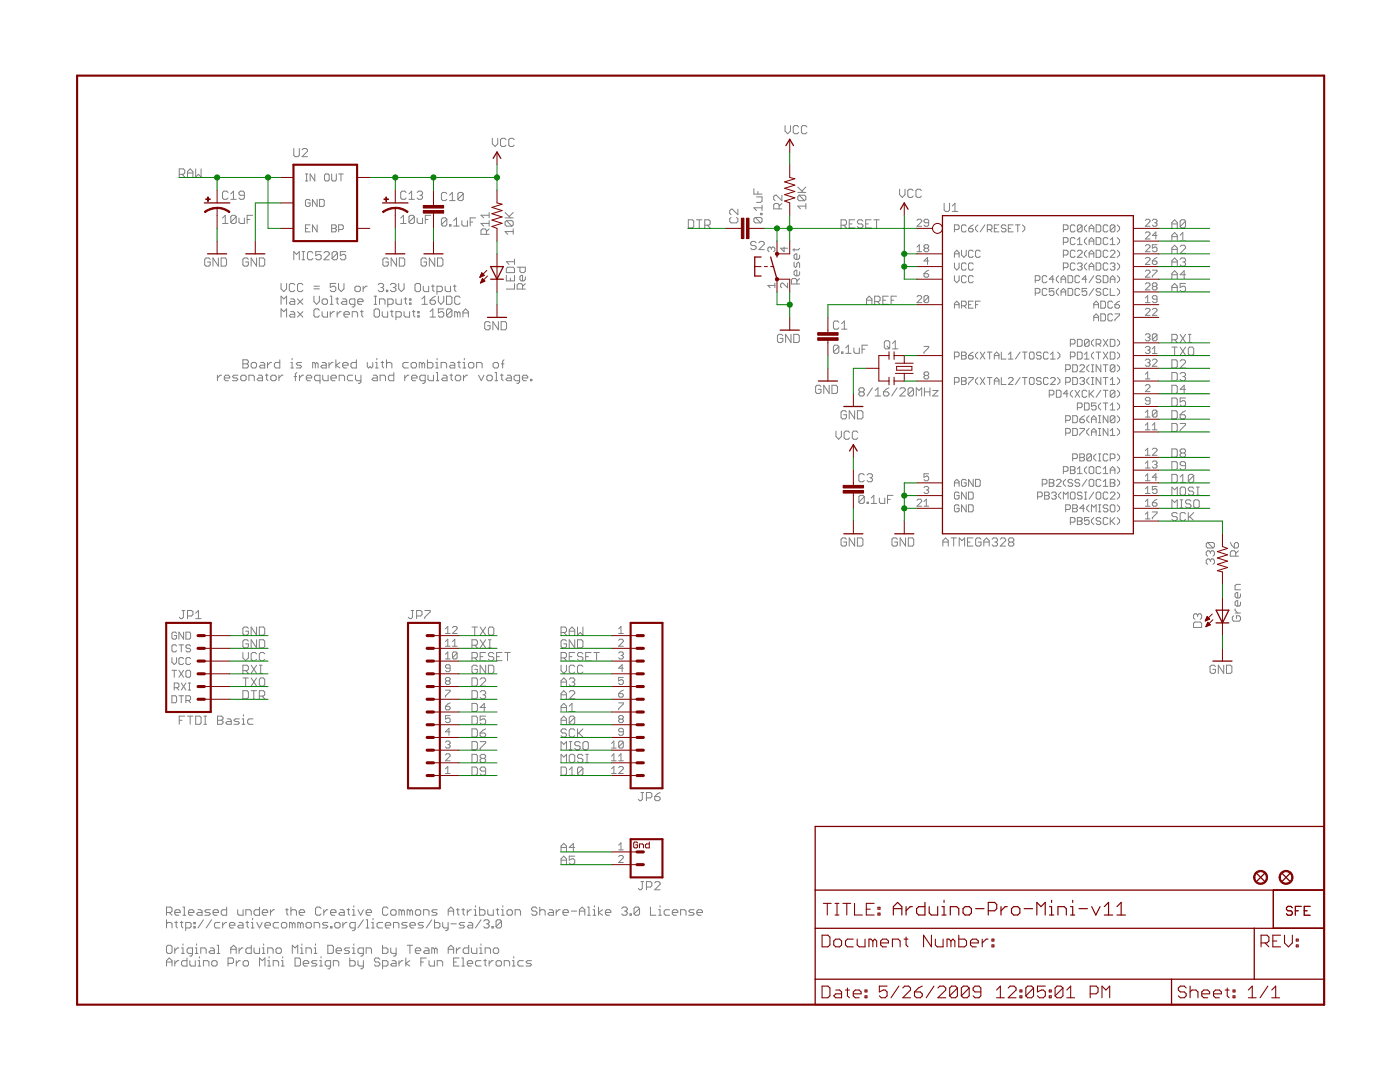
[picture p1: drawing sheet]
<svg xmlns="http://www.w3.org/2000/svg" width="279mm" height="216mm" viewBox="0 0 279 216" stroke-linecap="round" stroke-linejoin="round" font-family="sans-serif">
<g fill="#808080" stroke="#808080" stroke-width=".2">
<path d="M56.1 59.1v1.6z"/>
<path d="M56.1 59.1l.5 .5z"/>
<path d="M56.6 59.6l.6-.5z"/>
<path d="M57.2 59.1v1.6z"/>
<path d="M58 59.6h.5z"/>
<path d="M58.5 59.6l.3 .3z"/>
<path d="M58.8 59.9v.8z"/>
<path d="M58 60.7h.8z"/>
<path d="M57.7 60.5l.3 .2z"/>
<path d="M58 60.2l-.3 .3z"/>
<path d="M58 60.2h.8z"/>
<path d="M59.4 59.6l1.1 1.1z"/>
<path d="M59.4 60.7l1.1-1.1z"/>
<path d="M62.7 59.1v1.1z"/>
<path d="M62.7 60.2l.5 .5z"/>
<path d="M63.7 60.2l-.5 .5z"/>
<path d="M63.7 59.1v1.1z"/>
<path d="M64.6 60.7h.5z"/>
<path d="M65.4 60.5l-.3 .2z"/>
<path d="M65.4 59.9v.6z"/>
<path d="M65.1 59.6l.3 .3z"/>
<path d="M64.6 59.6h.5z"/>
<path d="M64.3 59.9l.3-.3z"/>
<path d="M64.3 59.9v.6z"/>
<path d="M64.3 60.5l.3 .2z"/>
<path d="M65.9 59.1h.3z"/>
<path d="M66.2 59.1v1.6z"/>
<path d="M65.9 60.7h.6z"/>
<path d="M67.3 59.4v1.1z"/>
<path d="M67.3 60.5l.3 .2z"/>
<path d="M67 59.6h.6z"/>
<path d="M68.4 59.6h.5z"/>
<path d="M68.9 59.6l.3 .3z"/>
<path d="M69.2 59.9v.8z"/>
<path d="M68.4 60.7h.8z"/>
<path d="M68.1 60.5l.3 .2z"/>
<path d="M68.1 60.5l.3-.3z"/>
<path d="M68.4 60.2h.8z"/>
<path d="M70.3 61.3h.2z"/>
<path d="M70.5 61.3l.3-.3z"/>
<path d="M70.8 59.6v1.4z"/>
<path d="M70 59.6h.8z"/>
<path d="M69.7 59.9l.3-.3z"/>
<path d="M69.7 59.9v.6z"/>
<path d="M69.7 60.5l.3 .2z"/>
<path d="M70 60.7h.8z"/>
<path d="M71.6 60.7h.6z"/>
<path d="M71.4 60.5l.2 .2z"/>
<path d="M71.4 59.9v.6z"/>
<path d="M71.4 59.9l.2-.3z"/>
<path d="M71.6 59.6h.6z"/>
<path d="M72.2 59.6l.3 .3z"/>
<path d="M72.5 59.9v.3z"/>
<path d="M71.4 60.2h1.1z"/>
<path d="M74.7 60.7h.5z"/>
<path d="M74.9 59.1v1.6z"/>
<path d="M74.7 59.1h.5z"/>
<path d="M75.7 59.6v1.1z"/>
<path d="M75.7 59.6h.9z"/>
<path d="M76.6 59.6l.2 .3z"/>
<path d="M76.8 59.9v.8z"/>
<path d="M77.4 59.6v1.7z"/>
<path d="M77.4 59.6h.8z"/>
<path d="M78.2 59.6l.3 .3z"/>
<path d="M78.5 59.9v.6z"/>
<path d="M78.5 60.5l-.3 .2z"/>
<path d="M77.4 60.7h.8z"/>
<path d="M79 59.6v.9z"/>
<path d="M79 60.5l.3 .2z"/>
<path d="M79.3 60.7h.8z"/>
<path d="M80.1 59.6v1.1z"/>
<path d="M80.9 59.4v1.1z"/>
<path d="M80.9 60.5l.3 .2z"/>
<path d="M80.6 59.6h.6z"/>
<path d="M81.7 59.6h.3z"/>
<path d="M82 59.6v.3z"/>
<path d="M81.7 59.9h.3z"/>
<path d="M81.7 59.6v.3z"/>
<path d="M81.7 60.5h.3z"/>
<path d="M82 60.5v.2z"/>
<path d="M81.7 60.7h.3z"/>
<path d="M81.7 60.5v.2z"/>
<path d="M84.2 59.6l.6-.5z"/>
<path d="M84.8 59.1v1.6z"/>
<path d="M84.2 60.7h1.1z"/>
<path d="M86.4 59.4l.5-.3z"/>
<path d="M85.8 59.9l.6-.5z"/>
<path d="M85.8 59.9v.6z"/>
<path d="M85.8 60.5l.3 .2z"/>
<path d="M86.1 60.7h.6z"/>
<path d="M86.9 60.5l-.2 .2z"/>
<path d="M86.9 60.2v.3z"/>
<path d="M86.7 59.9l.2 .3z"/>
<path d="M85.8 59.9h.9z"/>
<path d="M87.5 59.1v1.1z"/>
<path d="M87.5 60.2l.5 .5z"/>
<path d="M88.6 60.2l-.6 .5z"/>
<path d="M88.6 59.1v1.1z"/>
<path d="M89.1 59.1v1.6z"/>
<path d="M89.1 60.7h.8z"/>
<path d="M89.9 60.7l.3-.2z"/>
<path d="M90.2 59.4v1.1z"/>
<path d="M89.9 59.1l.3 .3z"/>
<path d="M89.1 59.1h.8z"/>
<path d="M91.6 59.1l.2 .3z"/>
<path d="M91 59.1h.6z"/>
<path d="M91 59.1l-.3 .3z"/>
<path d="M90.7 59.4v1.1z"/>
<path d="M90.7 60.5l.3 .2z"/>
<path d="M91 60.7h.6z"/>
<path d="M91.8 60.5l-.2 .2z"/>
<path d="M56.1 61.6v1.7z"/>
<path d="M56.1 61.6l.5 .6z"/>
<path d="M56.6 62.2l.6-.6z"/>
<path d="M57.2 61.6v1.7z"/>
<path d="M58 62.2h.5z"/>
<path d="M58.5 62.2l.3 .2z"/>
<path d="M58.8 62.4v.9z"/>
<path d="M58 63.3h.8z"/>
<path d="M57.7 63l.3 .3z"/>
<path d="M58 62.7l-.3 .3z"/>
<path d="M58 62.7h.8z"/>
<path d="M59.4 62.2l1.1 1.1z"/>
<path d="M59.4 63.3l1.1-1.1z"/>
<path d="M63.5 61.6l.2 .3z"/>
<path d="M62.9 61.6h.6z"/>
<path d="M62.9 61.6l-.2 .3z"/>
<path d="M62.7 61.9v1.1z"/>
<path d="M62.7 63l.2 .3z"/>
<path d="M62.9 63.3h.6z"/>
<path d="M63.5 63.3l.2-.3z"/>
<path d="M64.3 62.2v.8z"/>
<path d="M64.3 63l.3 .3z"/>
<path d="M64.6 63.3h.8z"/>
<path d="M65.4 62.2v1.1z"/>
<path d="M65.9 62.2v1.1z"/>
<path d="M65.9 62.7l.6-.5z"/>
<path d="M66.5 62.2h.2z"/>
<path d="M67.3 62.2v1.1z"/>
<path d="M67.3 62.7l.5-.5z"/>
<path d="M67.8 62.2h.3z"/>
<path d="M68.9 63.3h.6z"/>
<path d="M68.6 63l.3 .3z"/>
<path d="M68.6 62.4v.6z"/>
<path d="M68.6 62.4l.3-.2z"/>
<path d="M68.9 62.2h.6z"/>
<path d="M69.5 62.2l.2 .2z"/>
<path d="M69.7 62.4v.3z"/>
<path d="M68.6 62.7h1.1z"/>
<path d="M70.3 62.2v1.1z"/>
<path d="M70.3 62.2h.8z"/>
<path d="M71.1 62.2l.3 .2z"/>
<path d="M71.4 62.4v.9z"/>
<path d="M72.2 61.9v1.1z"/>
<path d="M72.2 63l.3 .3z"/>
<path d="M71.9 62.2h.6z"/>
<path d="M74.9 61.6h.6z"/>
<path d="M74.9 61.6l-.2 .3z"/>
<path d="M74.7 61.9v1.1z"/>
<path d="M74.7 63l.2 .3z"/>
<path d="M74.9 63.3h.6z"/>
<path d="M75.5 63.3l.2-.3z"/>
<path d="M75.7 61.9v1.1z"/>
<path d="M75.5 61.6l.2 .3z"/>
<path d="M76.3 62.2v.8z"/>
<path d="M76.3 63l.3 .3z"/>
<path d="M76.6 63.3h.8z"/>
<path d="M77.4 62.2v1.1z"/>
<path d="M78.2 61.9v1.1z"/>
<path d="M78.2 63l.3 .3z"/>
<path d="M77.9 62.2h.6z"/>
<path d="M79 62.2v1.6z"/>
<path d="M79 62.2h.8z"/>
<path d="M79.8 62.2l.3 .2z"/>
<path d="M80.1 62.4v.6z"/>
<path d="M80.1 63l-.3 .3z"/>
<path d="M79 63.3h.8z"/>
<path d="M80.6 62.2v.8z"/>
<path d="M80.6 63l.3 .3z"/>
<path d="M80.9 63.3h.8z"/>
<path d="M81.7 62.2v1.1z"/>
<path d="M82.5 61.9v1.1z"/>
<path d="M82.5 63l.3 .3z"/>
<path d="M82.3 62.2h.5z"/>
<path d="M83.4 62.2h.3z"/>
<path d="M83.7 62.2v.2z"/>
<path d="M83.4 62.4h.3z"/>
<path d="M83.4 62.2v.2z"/>
<path d="M83.4 63h.3z"/>
<path d="M83.7 63v.3z"/>
<path d="M83.4 63.3h.3z"/>
<path d="M83.4 63v.3z"/>
<path d="M85.8 62.2l.6-.6z"/>
<path d="M86.4 61.6v1.7z"/>
<path d="M85.8 63.3h1.1z"/>
<path d="M87.5 61.6h1.1z"/>
<path d="M87.5 61.6v.8z"/>
<path d="M87.5 62.4l.5-.2z"/>
<path d="M88 62.2h.3z"/>
<path d="M88.3 62.2l.3 .2z"/>
<path d="M88.6 62.4v.6z"/>
<path d="M88.6 63l-.3 .3z"/>
<path d="M87.7 63.3h.6z"/>
<path d="M87.5 63l.2 .3z"/>
<path d="M89.1 61.9v1.1z"/>
<path d="M89.1 61.9l.3-.3z"/>
<path d="M89.4 61.6h.5z"/>
<path d="M89.9 61.6l.3 .3z"/>
<path d="M90.2 61.9v1.1z"/>
<path d="M90.2 63l-.3 .3z"/>
<path d="M89.4 63.3h.5z"/>
<path d="M89.1 63l.3 .3z"/>
<path d="M89.1 63l1.1-1.1z"/>
<path d="M90.7 62.2v1.1z"/>
<path d="M90.7 62.2h.3z"/>
<path d="M91 62.2l.3 .2z"/>
<path d="M91.3 62.4v.9z"/>
<path d="M91.3 62.4l.3-.2z"/>
<path d="M91.6 62.2l.2 .2z"/>
<path d="M91.8 62.4v.9z"/>
<path d="M92.4 62.2v1.1z"/>
<path d="M92.9 61.6l-.5 .6z"/>
<path d="M92.9 61.6l.6 .6z"/>
<path d="M93.5 62.2v1.1z"/>
<path d="M92.4 62.4h1.1z"/>
<path d="M48.5 71.8v1.6z"/>
<path d="M48.5 71.8h.8z"/>
<path d="M49.3 71.8l.3 .3z"/>
<path d="M49.6 72.1v.2z"/>
<path d="M49.3 72.6l.3-.3z"/>
<path d="M49.3 72.6l.3 .3z"/>
<path d="M49.6 72.9v.3z"/>
<path d="M49.6 73.2l-.3 .2z"/>
<path d="M48.5 73.4h.8z"/>
<path d="M48.5 72.6h.8z"/>
<path d="M50.4 73.4h.5z"/>
<path d="M50.9 73.4l.3-.2z"/>
<path d="M51.2 72.6v.6z"/>
<path d="M50.9 72.3l.3 .3z"/>
<path d="M50.4 72.3h.5z"/>
<path d="M50.4 72.3l-.3 .3z"/>
<path d="M50.1 72.6v.6z"/>
<path d="M50.1 73.2l.3 .2z"/>
<path d="M52 72.3h.6z"/>
<path d="M52.6 72.3l.2 .3z"/>
<path d="M52.8 72.6v.8z"/>
<path d="M52 73.4h.8z"/>
<path d="M51.8 73.2l.2 .2z"/>
<path d="M51.8 73.2l.2-.3z"/>
<path d="M52 72.9h.8z"/>
<path d="M53.4 72.3v1.1z"/>
<path d="M53.4 72.9l.5-.6z"/>
<path d="M53.9 72.3h.3z"/>
<path d="M55.8 71.8v1.6z"/>
<path d="M55 73.4h.8z"/>
<path d="M54.8 73.2l.2 .2z"/>
<path d="M54.8 72.6v.6z"/>
<path d="M54.8 72.6l.2-.3z"/>
<path d="M55 72.3h.8z"/>
<path d="M58 72.3h.3z"/>
<path d="M58.3 72.3v1.1z"/>
<path d="M58 73.4h.6z"/>
<path d="M58.3 71.5v.3z"/>
<path d="M59.1 73.4h.8z"/>
<path d="M59.9 73.4l.3-.2z"/>
<path d="M59.9 72.9l.3 .3z"/>
<path d="M59.4 72.9h.5z"/>
<path d="M59.1 72.6l.3 .3z"/>
<path d="M59.1 72.6l.3-.3z"/>
<path d="M59.4 72.3h.8z"/>
<path d="M62.4 72.3v1.1z"/>
<path d="M62.4 72.3h.3z"/>
<path d="M62.7 72.3l.2 .3z"/>
<path d="M62.9 72.6v.8z"/>
<path d="M62.9 72.6l.3-.3z"/>
<path d="M63.2 72.3l.3 .3z"/>
<path d="M63.5 72.6v.8z"/>
<path d="M64.3 72.3h.5z"/>
<path d="M64.8 72.3l.3 .3z"/>
<path d="M65.1 72.6v.8z"/>
<path d="M64.3 73.4h.8z"/>
<path d="M64 73.2l.3 .2z"/>
<path d="M64 73.2l.3-.3z"/>
<path d="M64.3 72.9h.8z"/>
<path d="M65.7 72.3v1.1z"/>
<path d="M65.7 72.9l.5-.6z"/>
<path d="M66.2 72.3h.3z"/>
<path d="M67 71.8v1.6z"/>
<path d="M67 72.9l.8 .5z"/>
<path d="M67 72.9l.8-.6z"/>
<path d="M68.7 73.4h.5z"/>
<path d="M68.4 73.2l.3 .2z"/>
<path d="M68.4 72.6v.6z"/>
<path d="M68.4 72.6l.3-.3z"/>
<path d="M68.7 72.3h.5z"/>
<path d="M69.2 72.3l.3 .3z"/>
<path d="M69.5 72.6v.3z"/>
<path d="M68.4 72.9h1.1z"/>
<path d="M71.1 71.8v1.6z"/>
<path d="M70.3 73.4h.8z"/>
<path d="M70 73.2l.3 .2z"/>
<path d="M70 72.6v.6z"/>
<path d="M70.3 72.3l-.3 .3z"/>
<path d="M70.3 72.3h.8z"/>
<path d="M73.3 72.3v.9z"/>
<path d="M73.3 73.2l.3 .2z"/>
<path d="M73.6 73.4l.3-.2z"/>
<path d="M73.9 73.2l.2 .2z"/>
<path d="M74.4 73.2l-.3 .2z"/>
<path d="M74.4 72.3v.9z"/>
<path d="M75 72.3h.2z"/>
<path d="M75.2 72.3v1.1z"/>
<path d="M75 73.4h.5z"/>
<path d="M75.2 71.5v.3z"/>
<path d="M76.3 72.1v1.1z"/>
<path d="M76.3 73.2l.3 .2z"/>
<path d="M76 72.3h.6z"/>
<path d="M77.1 71.8v1.6z"/>
<path d="M77.1 72.6l.3-.3z"/>
<path d="M77.4 72.3h.5z"/>
<path d="M77.9 72.3l.3 .3z"/>
<path d="M78.2 72.6v.8z"/>
<path d="M80.7 72.3h.8z"/>
<path d="M80.7 72.3l-.3 .3z"/>
<path d="M80.4 72.6v.6z"/>
<path d="M80.4 73.2l.3 .2z"/>
<path d="M80.7 73.4h.8z"/>
<path d="M82.3 73.4h.5z"/>
<path d="M82.8 73.4l.3-.2z"/>
<path d="M83.1 72.6v.6z"/>
<path d="M82.8 72.3l.3 .3z"/>
<path d="M82.3 72.3h.5z"/>
<path d="M82.3 72.3l-.3 .3z"/>
<path d="M82 72.6v.6z"/>
<path d="M82 73.2l.3 .2z"/>
<path d="M83.7 72.3v1.1z"/>
<path d="M83.7 72.3h.2z"/>
<path d="M83.9 72.3l.3 .3z"/>
<path d="M84.2 72.6v.8z"/>
<path d="M84.5 72.3l-.3 .3z"/>
<path d="M84.5 72.3l.3 .3z"/>
<path d="M84.8 72.6v.8z"/>
<path d="M85.3 71.8v1.6z"/>
<path d="M85.3 73.4h.8z"/>
<path d="M86.4 73.2l-.3 .2z"/>
<path d="M86.4 72.6v.6z"/>
<path d="M86.1 72.3l.3 .3z"/>
<path d="M85.3 72.3h.8z"/>
<path d="M87 72.3h.2z"/>
<path d="M87.2 72.3v1.1z"/>
<path d="M87 73.4h.5z"/>
<path d="M87.2 71.5v.3z"/>
<path d="M88 72.3v1.1z"/>
<path d="M88 72.3h.9z"/>
<path d="M88.9 72.3l.2 .3z"/>
<path d="M89.1 72.6v.8z"/>
<path d="M89.9 72.3h.6z"/>
<path d="M90.5 72.3l.3 .3z"/>
<path d="M90.8 72.6v.8z"/>
<path d="M89.9 73.4h.9z"/>
<path d="M89.7 73.2l.2 .2z"/>
<path d="M89.9 72.9l-.2 .3z"/>
<path d="M89.9 72.9h.9z"/>
<path d="M91.6 72.1v1.1z"/>
<path d="M91.6 73.2l.3 .2z"/>
<path d="M91.3 72.3h.6z"/>
<path d="M92.4 72.3h.3z"/>
<path d="M92.7 72.3v1.1z"/>
<path d="M92.4 73.4h.5z"/>
<path d="M92.7 71.5v.3z"/>
<path d="M93.8 73.4h.5z"/>
<path d="M94.3 73.4l.3-.2z"/>
<path d="M94.6 72.6v.6z"/>
<path d="M94.3 72.3l.3 .3z"/>
<path d="M93.8 72.3h.5z"/>
<path d="M93.8 72.3l-.3 .3z"/>
<path d="M93.5 72.6v.6z"/>
<path d="M93.5 73.2l.3 .2z"/>
<path d="M95.1 72.3v1.1z"/>
<path d="M95.1 72.3h.8z"/>
<path d="M95.9 72.3l.3 .3z"/>
<path d="M96.2 72.6v.8z"/>
<path d="M98.7 73.4h.5z"/>
<path d="M99.5 73.2l-.3 .2z"/>
<path d="M99.5 72.6v.6z"/>
<path d="M99.2 72.3l.3 .3z"/>
<path d="M98.7 72.3h.5z"/>
<path d="M98.4 72.6l.3-.3z"/>
<path d="M98.4 72.6v.6z"/>
<path d="M98.4 73.2l.3 .2z"/>
<path d="M100.3 72.1v1.3z"/>
<path d="M100.3 72.1l.3-.3z"/>
<path d="M100 72.6h.6z"/>
<path d="M43.4 74.9v1.1z"/>
<path d="M43.4 75.4l.5-.5z"/>
<path d="M43.9 74.9h.3z"/>
<path d="M45 76h.6z"/>
<path d="M44.8 75.7l.2 .3z"/>
<path d="M44.8 75.1v.6z"/>
<path d="M44.8 75.1l.2-.2z"/>
<path d="M45 74.9h.6z"/>
<path d="M45.6 74.9l.2 .2z"/>
<path d="M45.8 75.1v.3z"/>
<path d="M44.8 75.4h1z"/>
<path d="M46.4 76h.8z"/>
<path d="M47.5 75.7l-.3 .3z"/>
<path d="M47.2 75.4l.3 .3z"/>
<path d="M46.7 75.4h.5z"/>
<path d="M46.4 75.1l.3 .3z"/>
<path d="M46.4 75.1l.3-.2z"/>
<path d="M46.7 74.9h.8z"/>
<path d="M48.3 76h.6z"/>
<path d="M48.9 76l.2-.3z"/>
<path d="M49.1 75.1v.6z"/>
<path d="M48.9 74.9l.2 .2z"/>
<path d="M48.3 74.9h.6z"/>
<path d="M48.3 74.9l-.3 .2z"/>
<path d="M48 75.1v.6z"/>
<path d="M48 75.7l.3 .3z"/>
<path d="M49.7 74.9v1.1z"/>
<path d="M49.7 74.9h.8z"/>
<path d="M50.5 74.9l.3 .2z"/>
<path d="M50.8 75.1v.9z"/>
<path d="M51.6 74.9h.5z"/>
<path d="M52.1 74.9l.3 .2z"/>
<path d="M52.4 75.1v.9z"/>
<path d="M51.6 76h.8z"/>
<path d="M51.3 75.7l.3 .3z"/>
<path d="M51.3 75.7l.3-.3z"/>
<path d="M51.6 75.4h.8z"/>
<path d="M53.2 74.6v1.1z"/>
<path d="M53.2 75.7l.3 .3z"/>
<path d="M53 74.9h.5z"/>
<path d="M54.3 76h.6z"/>
<path d="M55.1 75.7l-.2 .3z"/>
<path d="M55.1 75.1v.6z"/>
<path d="M54.9 74.9l.2 .2z"/>
<path d="M54.3 74.9h.6z"/>
<path d="M54 75.1l.3-.2z"/>
<path d="M54 75.1v.6z"/>
<path d="M54 75.7l.3 .3z"/>
<path d="M55.7 74.9v1.1z"/>
<path d="M55.7 75.4l.5-.5z"/>
<path d="M56.2 74.9h.3z"/>
<path d="M58.9 74.6v1.4z"/>
<path d="M58.9 74.6l.3-.3z"/>
<path d="M58.7 75.1h.5z"/>
<path d="M59.8 74.9v1.1z"/>
<path d="M60.3 74.9l-.5 .5z"/>
<path d="M60.3 74.9h.3z"/>
<path d="M61.4 76h.6z"/>
<path d="M61.1 75.7l.3 .3z"/>
<path d="M61.1 75.1v.6z"/>
<path d="M61.1 75.1l.3-.2z"/>
<path d="M61.4 74.9h.6z"/>
<path d="M62 74.9l.2 .2z"/>
<path d="M62.2 75.1v.3z"/>
<path d="M61.1 75.4h1.1z"/>
<path d="M63.9 74.9v1.6z"/>
<path d="M63 74.9h.9z"/>
<path d="M63 74.9l-.2 .2z"/>
<path d="M62.8 75.1v.6z"/>
<path d="M62.8 75.7l.2 .3z"/>
<path d="M63 76h.9z"/>
<path d="M64.4 74.9v.8z"/>
<path d="M64.4 75.7l.3 .3z"/>
<path d="M64.7 76h.8z"/>
<path d="M65.5 74.9v1.1z"/>
<path d="M66.3 76h.6z"/>
<path d="M66 75.7l.3 .3z"/>
<path d="M66 75.1v.6z"/>
<path d="M66 75.1l.3-.2z"/>
<path d="M66.3 74.9h.6z"/>
<path d="M66.9 74.9l.2 .2z"/>
<path d="M67.1 75.1v.3z"/>
<path d="M66 75.4h1.1z"/>
<path d="M67.7 74.9v1.1z"/>
<path d="M67.7 74.9h.8z"/>
<path d="M68.5 74.9l.3 .2z"/>
<path d="M68.8 75.1v.9z"/>
<path d="M69.6 74.9h.8z"/>
<path d="M69.6 74.9l-.3 .2z"/>
<path d="M69.3 75.1v.6z"/>
<path d="M69.3 75.7l.3 .3z"/>
<path d="M69.6 76h.8z"/>
<path d="M71 74.9v.8z"/>
<path d="M71 75.7l.2 .3z"/>
<path d="M71.2 76h.8z"/>
<path d="M72 74.9v1.3z"/>
<path d="M72 76.2l-.2 .3z"/>
<path d="M71.5 76.5h.3z"/>
<path d="M74.5 74.9h.5z"/>
<path d="M75 74.9l.3 .2z"/>
<path d="M75.3 75.1v.9z"/>
<path d="M74.5 76h.8z"/>
<path d="M74.2 75.7l.3 .3z"/>
<path d="M74.2 75.7l.3-.3z"/>
<path d="M74.5 75.4h.8z"/>
<path d="M75.9 74.9v1.1z"/>
<path d="M75.9 74.9h.8z"/>
<path d="M76.7 74.9l.2 .2z"/>
<path d="M76.9 75.1v.9z"/>
<path d="M78.6 74.3v1.7z"/>
<path d="M77.8 76h.8z"/>
<path d="M77.5 75.7l.3 .3z"/>
<path d="M77.5 75.1v.6z"/>
<path d="M77.8 74.9l-.3 .2z"/>
<path d="M77.8 74.9h.8z"/>
<path d="M80.8 74.9v1.1z"/>
<path d="M80.8 75.4l.5-.5z"/>
<path d="M81.3 74.9h.3z"/>
<path d="M82.4 76h.6z"/>
<path d="M82.1 75.7l.3 .3z"/>
<path d="M82.1 75.1v.6z"/>
<path d="M82.4 74.9l-.3 .2z"/>
<path d="M82.4 74.9h.6z"/>
<path d="M83 74.9l.2 .2z"/>
<path d="M83.2 75.1v.3z"/>
<path d="M82.1 75.4h1.1z"/>
<path d="M84.3 76.5h.3z"/>
<path d="M84.6 76.5l.3-.3z"/>
<path d="M84.9 74.9v1.3z"/>
<path d="M84.1 74.9h.8z"/>
<path d="M83.8 75.1l.3-.2z"/>
<path d="M83.8 75.1v.6z"/>
<path d="M83.8 75.7l.3 .3z"/>
<path d="M84.1 76h.8z"/>
<path d="M85.4 74.9v.8z"/>
<path d="M85.4 75.7l.3 .3z"/>
<path d="M85.7 76h.8z"/>
<path d="M86.5 74.9v1.1z"/>
<path d="M87.1 74.3h.2z"/>
<path d="M87.3 74.3v1.7z"/>
<path d="M87.1 76h.5z"/>
<path d="M88.4 74.9h.6z"/>
<path d="M89 74.9l.2 .2z"/>
<path d="M89.2 75.1v.9z"/>
<path d="M88.4 76h.8z"/>
<path d="M88.1 75.7l.3 .3z"/>
<path d="M88.1 75.7l.3-.3z"/>
<path d="M88.4 75.4h.8z"/>
<path d="M90 74.6v1.1z"/>
<path d="M90 75.7l.3 .3z"/>
<path d="M89.8 74.9h.5z"/>
<path d="M91.1 76h.6z"/>
<path d="M91.9 75.7l-.2 .3z"/>
<path d="M91.9 75.1v.6z"/>
<path d="M91.7 74.9l.2 .2z"/>
<path d="M91.1 74.9h.6z"/>
<path d="M91.1 74.9l-.2 .2z"/>
<path d="M90.9 75.1v.6z"/>
<path d="M90.9 75.7l.2 .3z"/>
<path d="M92.5 74.9v1.1z"/>
<path d="M92.5 75.4l.5-.5z"/>
<path d="M93 74.9h.3z"/>
<path d="M95.5 74.9l.6 1.1z"/>
<path d="M96.6 74.9l-.5 1.1z"/>
<path d="M97.4 76h.6z"/>
<path d="M98.2 75.7l-.2 .3z"/>
<path d="M98.2 75.1v.6z"/>
<path d="M98 74.9l.2 .2z"/>
<path d="M97.4 74.9h.6z"/>
<path d="M97.4 74.9l-.2 .2z"/>
<path d="M97.2 75.1v.6z"/>
<path d="M97.2 75.7l.2 .3z"/>
<path d="M98.8 74.3h.3z"/>
<path d="M99.1 74.3v1.7z"/>
<path d="M98.8 76h.5z"/>
<path d="M100.1 74.6v1.1z"/>
<path d="M100.1 75.7l.3 .3z"/>
<path d="M99.9 74.9h.5z"/>
<path d="M101.2 74.9h.6z"/>
<path d="M101.8 74.9l.2 .2z"/>
<path d="M102 75.1v.9z"/>
<path d="M101.2 76h.8z"/>
<path d="M101 75.7l.2 .3z"/>
<path d="M101 75.7l.2-.3z"/>
<path d="M101.2 75.4h.8z"/>
<path d="M103.1 76.5h.3z"/>
<path d="M103.4 76.5l.3-.3z"/>
<path d="M103.7 74.9v1.3z"/>
<path d="M102.9 74.9h.8z"/>
<path d="M102.6 75.1l.3-.2z"/>
<path d="M102.6 75.1v.6z"/>
<path d="M102.6 75.7l.3 .3z"/>
<path d="M102.9 76h.8z"/>
<path d="M104.5 76h.6z"/>
<path d="M104.2 75.7l.3 .3z"/>
<path d="M104.2 75.1v.6z"/>
<path d="M104.5 74.9l-.3 .2z"/>
<path d="M104.5 74.9h.6z"/>
<path d="M105.1 74.9l.2 .2z"/>
<path d="M105.3 75.1v.3z"/>
<path d="M104.2 75.4h1.1z"/>
<path d="M105.9 75.7v.3z"/>
<path d="M105.9 75.7h.3z"/>
<path d="M106.2 75.7v.3z"/>
<path d="M105.9 76h.3z"/>
<path d="M56.1 56.6v1z"/>
<path d="M56.1 57.6l.5 .6z"/>
<path d="M56.6 58.2l.6-.6z"/>
<path d="M57.2 56.6v1z"/>
<path d="M58.5 56.6l.3 .2z"/>
<path d="M58 56.6h.5z"/>
<path d="M58 56.6l-.3 .2z"/>
<path d="M57.7 56.8v1.1z"/>
<path d="M57.7 57.9l.3 .3z"/>
<path d="M58 58.2h.5z"/>
<path d="M58.5 58.2l.3-.3z"/>
<path d="M60.2 56.6l.3 .2z"/>
<path d="M59.6 56.6h.6z"/>
<path d="M59.6 56.6l-.2 .2z"/>
<path d="M59.4 56.8v1.1z"/>
<path d="M59.4 57.9l.2 .3z"/>
<path d="M59.6 58.2h.6z"/>
<path d="M60.2 58.2l.3-.3z"/>
<path d="M62.7 57.6h1z"/>
<path d="M62.7 57.1h1z"/>
<path d="M65.9 56.6h1.1z"/>
<path d="M65.9 56.6v.8z"/>
<path d="M65.9 57.4l.6-.3z"/>
<path d="M66.5 57.1h.2z"/>
<path d="M66.7 57.1l.3 .3z"/>
<path d="M67 57.4v.5z"/>
<path d="M67 57.9l-.3 .3z"/>
<path d="M66.2 58.2h.5z"/>
<path d="M65.9 57.9l.3 .3z"/>
<path d="M67.6 56.6v1z"/>
<path d="M67.6 57.6l.5 .6z"/>
<path d="M68.1 58.2l.5-.6z"/>
<path d="M68.6 56.6v1z"/>
<path d="M71.1 58.2h.5z"/>
<path d="M71.6 58.2l.3-.3z"/>
<path d="M71.9 57.4v.5z"/>
<path d="M71.6 57.1l.3 .3z"/>
<path d="M71.1 57.1h.5z"/>
<path d="M70.8 57.4l.3-.3z"/>
<path d="M70.8 57.4v.5z"/>
<path d="M70.8 57.9l.3 .3z"/>
<path d="M72.5 57.1v1.1z"/>
<path d="M72.5 57.6l.5-.5z"/>
<path d="M73 57.1h.3z"/>
<path d="M75.5 56.8l.2-.2z"/>
<path d="M75.7 56.6h.6z"/>
<path d="M76.3 56.6l.3 .2z"/>
<path d="M76.6 56.8v.3z"/>
<path d="M76.3 57.4l.3-.3z"/>
<path d="M76 57.4h.3z"/>
<path d="M76.3 57.4l.3 .2z"/>
<path d="M76.6 57.6v.3z"/>
<path d="M76.6 57.9l-.3 .3z"/>
<path d="M75.7 58.2h.6z"/>
<path d="M75.5 57.9l.2 .3z"/>
<path d="M77.1 57.9v.3z"/>
<path d="M77.1 57.9h.3z"/>
<path d="M77.4 57.9v.3z"/>
<path d="M77.1 58.2h.3z"/>
<path d="M77.9 56.8l.3-.2z"/>
<path d="M78.2 56.6h.5z"/>
<path d="M78.7 56.6l.3 .2z"/>
<path d="M79 56.8v.3z"/>
<path d="M78.7 57.4l.3-.3z"/>
<path d="M78.5 57.4h.2z"/>
<path d="M78.7 57.4l.3 .2z"/>
<path d="M79 57.6v.3z"/>
<path d="M79 57.9l-.3 .3z"/>
<path d="M78.2 58.2h.5z"/>
<path d="M77.9 57.9l.3 .3z"/>
<path d="M79.6 56.6v1z"/>
<path d="M79.6 57.6l.5 .6z"/>
<path d="M80.1 58.2l.5-.6z"/>
<path d="M80.6 56.6v1z"/>
<path d="M83.1 56.6h.6z"/>
<path d="M83.1 56.6l-.3 .2z"/>
<path d="M82.8 56.8v1.1z"/>
<path d="M82.8 57.9l.3 .3z"/>
<path d="M83.1 58.2h.6z"/>
<path d="M83.9 57.9l-.2 .3z"/>
<path d="M83.9 56.8v1.1z"/>
<path d="M83.7 56.6l.2 .2z"/>
<path d="M84.5 57.1v.8z"/>
<path d="M84.5 57.9l.3 .3z"/>
<path d="M84.8 58.2h.8z"/>
<path d="M85.6 57.1v1.1z"/>
<path d="M86.4 56.8v1.1z"/>
<path d="M86.4 57.9l.3 .3z"/>
<path d="M86.1 57.1h.6z"/>
<path d="M87.2 57.1v1.6z"/>
<path d="M87.2 57.1h.8z"/>
<path d="M88 57.1l.3 .3z"/>
<path d="M88.3 57.4v.5z"/>
<path d="M88.3 57.9l-.3 .3z"/>
<path d="M87.2 58.2h.8z"/>
<path d="M88.8 57.1v.8z"/>
<path d="M88.8 57.9l.3 .3z"/>
<path d="M89.1 58.2h.8z"/>
<path d="M89.9 57.1v1.1z"/>
<path d="M90.7 56.8v1.1z"/>
<path d="M90.7 57.9l.3 .3z"/>
<path d="M90.5 57.1h.5z"/>
<path d="M88.1 43.8v1z"/>
<path d="M88.1 43.8l.3-.3z"/>
<path d="M88.4 43.5h.5z"/>
<path d="M88.9 43.5l.3 .3z"/>
<path d="M89.2 43.8v1z"/>
<path d="M89.2 44.8l-.3 .3z"/>
<path d="M88.4 45.1h.5z"/>
<path d="M88.1 44.8l.3 .3z"/>
<path d="M88.1 44.8l1.1-1z"/>
<path d="M89.7 44.8v.3z"/>
<path d="M89.7 44.8h.3z"/>
<path d="M90 44.8v.3z"/>
<path d="M89.7 45.1h.3z"/>
<path d="M91.1 43.5l-.5 .5z"/>
<path d="M91.1 43.5v1.6z"/>
<path d="M90.6 45.1h1z"/>
<path d="M92.2 44v.8z"/>
<path d="M92.2 44.8l.3 .3z"/>
<path d="M92.5 45.1h.8z"/>
<path d="M93.3 44v1.1z"/>
<path d="M93.8 43.5v1.6z"/>
<path d="M93.8 43.5h1.1z"/>
<path d="M93.8 44.3h.6z"/>
<path d="M80 43.5l.5-.5z"/>
<path d="M80.5 43v1.6z"/>
<path d="M80 44.6h1z"/>
<path d="M81.6 43.2v1.1z"/>
<path d="M81.9 43l-.3 .2z"/>
<path d="M81.9 43h.5z"/>
<path d="M82.4 43l.3 .2z"/>
<path d="M82.7 43.2v1.1z"/>
<path d="M82.7 44.3l-.3 .3z"/>
<path d="M81.9 44.6h.5z"/>
<path d="M81.6 44.3l.3 .3z"/>
<path d="M81.6 44.3l1.1-1.1z"/>
<path d="M83.2 43.5v.8z"/>
<path d="M83.2 44.3l.3 .3z"/>
<path d="M83.5 44.6h.8z"/>
<path d="M84.3 43.5v1.1z"/>
<path d="M84.9 43v1.6z"/>
<path d="M84.9 43h1.1z"/>
<path d="M84.9 43.8h.5z"/>
<path d="M77.2 51.5l.3 .3z"/>
<path d="M76.7 51.5h.5z"/>
<path d="M76.7 51.5l-.3 .3z"/>
<path d="M76.4 51.8v1z"/>
<path d="M76.4 52.8l.3 .3z"/>
<path d="M76.7 53.1h.5z"/>
<path d="M77.5 52.8l-.3 .3z"/>
<path d="M77.5 52.3v.5z"/>
<path d="M77 52.3h.5z"/>
<path d="M78.1 51.5v1.6z"/>
<path d="M78.1 51.5l1 1.6z"/>
<path d="M79.1 51.5v1.6z"/>
<path d="M79.7 51.5v1.6z"/>
<path d="M79.7 53.1h.8z"/>
<path d="M80.8 52.8l-.3 .3z"/>
<path d="M80.8 51.8v1z"/>
<path d="M80.5 51.5l.3 .3z"/>
<path d="M79.7 51.5h.8z"/>
<path d="M84.9 51.5l.2 .3z"/>
<path d="M84.3 51.5h.6z"/>
<path d="M84.3 51.5l-.3 .3z"/>
<path d="M84 51.8v1z"/>
<path d="M84 52.8l.3 .3z"/>
<path d="M84.3 53.1h.6z"/>
<path d="M85.1 52.8l-.2 .3z"/>
<path d="M85.1 52.3v.5z"/>
<path d="M84.6 52.3h.5z"/>
<path d="M85.7 51.5v1.6z"/>
<path d="M85.7 51.5l1.1 1.6z"/>
<path d="M86.8 51.5v1.6z"/>
<path d="M87.3 51.5v1.6z"/>
<path d="M87.3 53.1h.8z"/>
<path d="M88.4 52.8l-.3 .3z"/>
<path d="M88.4 51.8v1z"/>
<path d="M88.1 51.5l.3 .3z"/>
<path d="M87.3 51.5h.8z"/>
<path d="M100.8 46.2l.5 .6z"/>
<path d="M100.8 46.2h1.6z"/>
<path d="M102.4 45.7v1.1z"/>
<path d="M101.1 45.1h1.1z"/>
<path d="M100.8 44.9l.3 .2z"/>
<path d="M100.8 44.3v.6z"/>
<path d="M100.8 44.3l.3-.3z"/>
<path d="M101.1 44h1.1z"/>
<path d="M102.2 44l.2 .3z"/>
<path d="M102.4 44.3v.6z"/>
<path d="M102.4 44.9l-.2 .2z"/>
<path d="M101.1 44l1.1 1.1z"/>
<path d="M100.8 43.5h1.6z"/>
<path d="M100.8 42.4l1.1 1.1z"/>
<path d="M101.6 43.2l.8-.8z"/>
<path d="M103.2 57.7h1.6z"/>
<path d="M103.2 56.9v.8z"/>
<path d="M103.2 56.9l.3-.3z"/>
<path d="M103.5 56.6h.5z"/>
<path d="M104 56.6l.3 .3z"/>
<path d="M104.3 56.9v.8z"/>
<path d="M104.3 57.1l.5-.5z"/>
<path d="M104.8 55.2v.6z"/>
<path d="M104.8 55.8l-.2 .2z"/>
<path d="M104 56h.6z"/>
<path d="M103.8 55.8l.2 .2z"/>
<path d="M103.8 55.2v.6z"/>
<path d="M104 54.9l-.2 .3z"/>
<path d="M104 54.9h.3z"/>
<path d="M104.3 54.9v1.1z"/>
<path d="M103.2 53.3h1.6z"/>
<path d="M104.8 53.3v.8z"/>
<path d="M104.8 54.1l-.2 .3z"/>
<path d="M104 54.4h.6z"/>
<path d="M103.8 54.1l.2 .3z"/>
<path d="M103.8 53.3v.8z"/>
<path d="M97.6 64.2l.2 .3z"/>
<path d="M97 64.2h.6z"/>
<path d="M97 64.2l-.3 .3z"/>
<path d="M96.7 64.5v1z"/>
<path d="M96.7 65.5l.3 .3z"/>
<path d="M97 65.8h.6z"/>
<path d="M97.8 65.5l-.2 .3z"/>
<path d="M97.8 65v.5z"/>
<path d="M97.3 65h.5z"/>
<path d="M98.4 64.2v1.6z"/>
<path d="M98.4 64.2l1.1 1.6z"/>
<path d="M99.5 64.2v1.6z"/>
<path d="M100 64.2v1.6z"/>
<path d="M100 65.8h.8z"/>
<path d="M101.1 65.5l-.3 .3z"/>
<path d="M101.1 64.5v1z"/>
<path d="M100.8 64.2l.3 .3z"/>
<path d="M100 64.2h.8z"/>
<path d="M159.2 41.1l.5 .6z"/>
<path d="M159.2 41.1h1.6z"/>
<path d="M160.8 40.6v1.1z"/>
<path d="M159.5 40h1.1z"/>
<path d="M159.2 39.8l.3 .2z"/>
<path d="M159.2 39.2v.6z"/>
<path d="M159.5 38.9l-.3 .3z"/>
<path d="M159.5 38.9h1.1z"/>
<path d="M160.6 38.9l.2 .3z"/>
<path d="M160.8 39.2v.6z"/>
<path d="M160.8 39.8l-.2 .2z"/>
<path d="M159.5 38.9l1.1 1.1z"/>
<path d="M159.2 38.4h1.6z"/>
<path d="M159.2 37.3l1.1 1.1z"/>
<path d="M160.8 37.3l-.8 .8z"/>
<path d="M157.9 56.7h1.7z"/>
<path d="M157.9 55.8v.9z"/>
<path d="M158.2 55.6l-.3 .2z"/>
<path d="M158.2 55.6h.5z"/>
<path d="M158.7 55.6l.3 .2z"/>
<path d="M159 55.8v.9z"/>
<path d="M159 56.1l.6-.5z"/>
<path d="M159.6 54.2v.6z"/>
<path d="M159.6 54.8l-.3 .2z"/>
<path d="M158.7 55h.6z"/>
<path d="M158.5 54.8l.2 .2z"/>
<path d="M158.5 54.2v.6z"/>
<path d="M158.5 54.2l.2-.3z"/>
<path d="M158.7 53.9h.3z"/>
<path d="M159 53.9v1.1z"/>
<path d="M159.6 52.6v.8z"/>
<path d="M159.3 52.3l.3 .3z"/>
<path d="M159.3 52.3l-.3 .3z"/>
<path d="M159 52.6v.5z"/>
<path d="M159 53.1l-.3 .3z"/>
<path d="M158.5 53.1l.2 .3z"/>
<path d="M158.5 52.3v.8z"/>
<path d="M159.6 50.9v.6z"/>
<path d="M159.6 51.5l-.3 .3z"/>
<path d="M158.7 51.8h.6z"/>
<path d="M158.5 51.5l.2 .3z"/>
<path d="M158.5 50.9v.6z"/>
<path d="M158.5 50.9l.2-.2z"/>
<path d="M158.7 50.7h.3z"/>
<path d="M159 50.7v1.1z"/>
<path d="M158.2 49.8h1.1z"/>
<path d="M159.3 49.8l.3-.2z"/>
<path d="M158.5 49.6v.5z"/>
<path d="M156 66.7l.2 .3z"/>
<path d="M155.4 66.7h.6z"/>
<path d="M155.4 66.7l-.2 .3z"/>
<path d="M155.2 67v1.1z"/>
<path d="M155.2 68.1l.2 .2z"/>
<path d="M155.4 68.3h.6z"/>
<path d="M156 68.3l.2-.2z"/>
<path d="M156.2 67.5v.6z"/>
<path d="M155.7 67.5h.5z"/>
<path d="M156.8 66.7v1.6z"/>
<path d="M156.8 66.7l1.1 1.6z"/>
<path d="M157.9 66.7v1.6z"/>
<path d="M158.4 66.7v1.6z"/>
<path d="M158.4 68.3h.8z"/>
<path d="M159.2 68.3l.3-.2z"/>
<path d="M159.5 67v1.1z"/>
<path d="M159.2 66.7l.3 .3z"/>
<path d="M158.4 66.7h.8z"/>
<path d="M171.4 99.1v1.1z"/>
<path d="M171.4 99.1l.3-.3z"/>
<path d="M171.7 98.8h.5z"/>
<path d="M172.2 98.8l.3 .3z"/>
<path d="M172.5 99.1v1.1z"/>
<path d="M172.2 100.5l.3-.3z"/>
<path d="M171.7 100.5h.5z"/>
<path d="M171.4 100.2l.3 .3z"/>
<path d="M172.5 99.1l-1.1 1.1z"/>
<path d="M173 100.2v.3z"/>
<path d="M173 100.2h.3z"/>
<path d="M173.3 100.2v.3z"/>
<path d="M173 100.5h.3z"/>
<path d="M174.4 98.8l-.5 .6z"/>
<path d="M174.4 98.8v1.7z"/>
<path d="M173.9 100.5h1z"/>
<path d="M175.5 99.4v.8z"/>
<path d="M175.5 100.2l.3 .3z"/>
<path d="M175.8 100.5h.8z"/>
<path d="M176.6 99.4v1.1z"/>
<path d="M177.1 98.8v1.7z"/>
<path d="M177.1 98.8h1.1z"/>
<path d="M177.1 99.7h.6z"/>
<path d="M168.7 107.3l.2 .3z"/>
<path d="M168.1 107.3h.6z"/>
<path d="M168.1 107.3l-.2 .3z"/>
<path d="M167.9 107.6v1.1z"/>
<path d="M167.9 108.7l.2 .3z"/>
<path d="M168.1 109h.6z"/>
<path d="M168.7 109l.2-.3z"/>
<path d="M168.9 108.2v.5z"/>
<path d="M168.4 108.2h.5z"/>
<path d="M169.5 107.3v1.7z"/>
<path d="M169.5 107.3l1.1 1.7z"/>
<path d="M170.6 107.3v1.7z"/>
<path d="M171.1 107.3v1.7z"/>
<path d="M171.1 109h.8z"/>
<path d="M171.9 109l.3-.3z"/>
<path d="M172.2 107.6v1.1z"/>
<path d="M171.9 107.3l.3 .3z"/>
<path d="M171.1 107.3h.8z"/>
<path d="M166.3 69.2v1z"/>
<path d="M166.6 68.9l-.3 .3z"/>
<path d="M166.6 68.9h.5z"/>
<path d="M167.1 68.9l.3 .3z"/>
<path d="M167.4 69.2v1z"/>
<path d="M167.4 70.2l-.3 .3z"/>
<path d="M166.6 70.5h.5z"/>
<path d="M166.3 70.2l.3 .3z"/>
<path d="M166.3 70.2l1.1-1z"/>
<path d="M168 70.2v.3z"/>
<path d="M168 70.2h.2z"/>
<path d="M168.2 70.2v.3z"/>
<path d="M168 70.5h.2z"/>
<path d="M169.3 68.9l-.5 .5z"/>
<path d="M169.3 68.9v1.6z"/>
<path d="M168.8 70.5h1.1z"/>
<path d="M170.4 69.4v.8z"/>
<path d="M170.4 70.2l.3 .3z"/>
<path d="M170.7 70.5h.8z"/>
<path d="M171.5 69.4v1.1z"/>
<path d="M172 68.9v1.6z"/>
<path d="M172 68.9h1.1z"/>
<path d="M172 69.7h.6z"/>
<path d="M163.6 76.9l.3 .3z"/>
<path d="M163 76.9h.6z"/>
<path d="M163 76.9l-.2 .3z"/>
<path d="M162.8 77.2v1z"/>
<path d="M162.8 78.2l.2 .3z"/>
<path d="M163 78.5h.6z"/>
<path d="M163.6 78.5l.3-.3z"/>
<path d="M163.9 77.7v.5z"/>
<path d="M163.3 77.7h.6z"/>
<path d="M164.4 76.9v1.6z"/>
<path d="M164.4 76.9l1.1 1.6z"/>
<path d="M165.5 76.9v1.6z"/>
<path d="M166 76.9v1.6z"/>
<path d="M166 78.5h.9z"/>
<path d="M166.9 78.5l.2-.3z"/>
<path d="M167.1 77.2v1z"/>
<path d="M166.9 76.9l.2 .3z"/>
<path d="M166 76.9h.9z"/>
<path d="M240.7 112.4l.3 .2z"/>
<path d="M240.7 111.8v.6z"/>
<path d="M240.7 111.8l.3-.3z"/>
<path d="M241 111.5h.3z"/>
<path d="M241.3 111.5l.3 .3z"/>
<path d="M241.6 111.8v.3z"/>
<path d="M241.8 111.5l-.2 .3z"/>
<path d="M241.8 111.5h.3z"/>
<path d="M242.1 111.5l.3 .3z"/>
<path d="M242.4 111.8v.6z"/>
<path d="M242.1 112.6l.3-.2z"/>
<path d="M240.7 110.7l.3 .3z"/>
<path d="M240.7 110.2v.5z"/>
<path d="M240.7 110.2l.3-.3z"/>
<path d="M241 109.9h.3z"/>
<path d="M241.3 109.9l.3 .3z"/>
<path d="M241.6 110.2v.2z"/>
<path d="M241.8 109.9l-.2 .3z"/>
<path d="M241.8 109.9h.3z"/>
<path d="M242.1 109.9l.3 .3z"/>
<path d="M242.4 110.2v.5z"/>
<path d="M242.4 110.7l-.3 .3z"/>
<path d="M241 109.3h1.1z"/>
<path d="M240.7 109.1l.3 .2z"/>
<path d="M240.7 108.5v.6z"/>
<path d="M240.7 108.5l.3-.3z"/>
<path d="M241 108.2h1.1z"/>
<path d="M242.1 108.2l.3 .3z"/>
<path d="M242.4 108.5v.6z"/>
<path d="M242.4 109.1l-.3 .2z"/>
<path d="M241 108.2l1.1 1.1z"/>
<path d="M245.9 123.1l.3-.2z"/>
<path d="M245.9 123.1v.6z"/>
<path d="M245.9 123.7l.3 .3z"/>
<path d="M246.2 124h1.1z"/>
<path d="M247.3 124l.3-.3z"/>
<path d="M247.6 123.1v.6z"/>
<path d="M247.3 122.9l.3 .2z"/>
<path d="M246.8 122.9h.5z"/>
<path d="M246.8 122.9v.5z"/>
<path d="M246.5 122.3h1.1z"/>
<path d="M246.5 121.8l.5 .5z"/>
<path d="M246.5 121.5v.3z"/>
<path d="M247.6 120.1v.6z"/>
<path d="M247.3 120.9l.3-.2z"/>
<path d="M246.8 120.9h.5z"/>
<path d="M246.5 120.7l.3 .2z"/>
<path d="M246.5 120.1v.6z"/>
<path d="M246.5 120.1l.3-.2z"/>
<path d="M246.8 119.9h.2z"/>
<path d="M247 119.9v1z"/>
<path d="M247.6 118.5v.5z"/>
<path d="M247.6 119l-.3 .3z"/>
<path d="M246.8 119.3h.5z"/>
<path d="M246.5 119l.3 .3z"/>
<path d="M246.5 118.5v.5z"/>
<path d="M246.5 118.5l.3-.3z"/>
<path d="M246.8 118.2h.2z"/>
<path d="M247 118.2v1.1z"/>
<path d="M246.5 117.7h1.1z"/>
<path d="M246.5 116.9v.8z"/>
<path d="M246.5 116.9l.3-.3z"/>
<path d="M246.8 116.6h.8z"/>
<path d="M242.3 132.7l.3 .3z"/>
<path d="M241.8 132.7h.5z"/>
<path d="M241.8 132.7l-.3 .3z"/>
<path d="M241.5 133v1.1z"/>
<path d="M241.5 134.1l.3 .3z"/>
<path d="M241.8 134.4h.5z"/>
<path d="M242.6 134.1l-.3 .3z"/>
<path d="M242.6 133.6v.5z"/>
<path d="M242 133.6h.6z"/>
<path d="M243.1 132.7v1.7z"/>
<path d="M243.1 132.7l1.1 1.7z"/>
<path d="M244.2 132.7v1.7z"/>
<path d="M244.8 132.7v1.7z"/>
<path d="M244.8 134.4h.8z"/>
<path d="M245.6 134.4l.3-.3z"/>
<path d="M245.9 133v1.1z"/>
<path d="M245.6 132.7l.3 .3z"/>
<path d="M244.8 132.7h.8z"/>
<path d="M58.6 50.2v1.6z"/>
<path d="M58.6 50.2l.6 .6z"/>
<path d="M59.2 50.8l.5-.6z"/>
<path d="M59.7 50.2v1.6z"/>
<path d="M60.3 51.8h.5z"/>
<path d="M60.5 50.2v1.6z"/>
<path d="M60.3 50.2h.5z"/>
<path d="M62.2 50.2l.2 .3z"/>
<path d="M61.6 50.2h.6z"/>
<path d="M61.6 50.2l-.2 .3z"/>
<path d="M61.4 50.5v1.1z"/>
<path d="M61.4 51.6l.2 .2z"/>
<path d="M61.6 51.8h.6z"/>
<path d="M62.4 51.6l-.2 .2z"/>
<path d="M63 50.2h1.1z"/>
<path d="M63 50.2v.8z"/>
<path d="M63 51l.5-.2z"/>
<path d="M63.5 50.8h.3z"/>
<path d="M63.8 50.8l.3 .2z"/>
<path d="M64.1 51v.6z"/>
<path d="M64.1 51.6l-.3 .2z"/>
<path d="M63.3 51.8h.5z"/>
<path d="M63 51.6l.3 .2z"/>
<path d="M64.6 51.8h1.1z"/>
<path d="M64.6 51.8l1.1-1z"/>
<path d="M65.7 50.5v.3z"/>
<path d="M65.4 50.2l.3 .3z"/>
<path d="M64.9 50.2h.5z"/>
<path d="M64.9 50.2l-.3 .3z"/>
<path d="M66.3 50.5v1.1z"/>
<path d="M66.5 50.2l-.2 .3z"/>
<path d="M66.5 50.2h.6z"/>
<path d="M67.1 50.2l.3 .3z"/>
<path d="M67.4 50.5v1.1z"/>
<path d="M67.4 51.6l-.3 .2z"/>
<path d="M66.5 51.8h.6z"/>
<path d="M66.3 51.6l.2 .2z"/>
<path d="M66.3 51.6l1.1-1.1z"/>
<path d="M67.9 50.2h1.1z"/>
<path d="M67.9 50.2v.8z"/>
<path d="M67.9 51l.6-.2z"/>
<path d="M68.5 50.8h.2z"/>
<path d="M68.7 50.8l.3 .2z"/>
<path d="M69 51v.6z"/>
<path d="M69 51.6l-.3 .2z"/>
<path d="M68.2 51.8h.5z"/>
<path d="M67.9 51.6l.3 .2z"/>
<path d="M44.4 43.5l.6-.5z"/>
<path d="M45 43v1.6z"/>
<path d="M44.4 44.6h1.1z"/>
<path d="M46.1 43.2v1.1z"/>
<path d="M46.1 43.2l.2-.2z"/>
<path d="M46.3 43h.6z"/>
<path d="M46.9 43l.2 .2z"/>
<path d="M47.1 43.2v1.1z"/>
<path d="M47.1 44.3l-.2 .3z"/>
<path d="M46.3 44.6h.6z"/>
<path d="M46.1 44.3l.2 .3z"/>
<path d="M46.1 44.3l1-1.1z"/>
<path d="M47.7 43.5v.8z"/>
<path d="M47.7 44.3l.3 .3z"/>
<path d="M48 44.6h.8z"/>
<path d="M48.8 43.5v1.1z"/>
<path d="M49.3 43v1.6z"/>
<path d="M49.3 43h1.1z"/>
<path d="M49.3 43.8h.6z"/>
<path d="M49.3 51.5l.3 .3z"/>
<path d="M48.7 51.5h.6z"/>
<path d="M48.7 51.5l-.2 .3z"/>
<path d="M48.5 51.8v1z"/>
<path d="M48.5 52.8l.2 .3z"/>
<path d="M48.7 53.1h.6z"/>
<path d="M49.3 53.1l.3-.3z"/>
<path d="M49.6 52.3v.5z"/>
<path d="M49 52.3h.6z"/>
<path d="M50.1 51.5v1.6z"/>
<path d="M50.1 51.5l1.1 1.6z"/>
<path d="M51.2 51.5v1.6z"/>
<path d="M51.8 51.5v1.6z"/>
<path d="M51.8 53.1h.8z"/>
<path d="M52.6 53.1l.2-.3z"/>
<path d="M52.8 51.8v1z"/>
<path d="M52.6 51.5l.2 .3z"/>
<path d="M51.8 51.5h.8z"/>
<path d="M41.7 51.5l.3 .3z"/>
<path d="M41.1 51.5h.6z"/>
<path d="M41.1 51.5l-.2 .3z"/>
<path d="M40.9 51.8v1z"/>
<path d="M40.9 52.8l.2 .3z"/>
<path d="M41.1 53.1h.6z"/>
<path d="M41.7 53.1l.3-.3z"/>
<path d="M42 52.3v.5z"/>
<path d="M41.4 52.3h.6z"/>
<path d="M42.5 51.5v1.6z"/>
<path d="M42.5 51.5l1.1 1.6z"/>
<path d="M43.6 51.5v1.6z"/>
<path d="M44.1 51.5v1.6z"/>
<path d="M44.1 53.1h.9z"/>
<path d="M45.2 52.8l-.2 .3z"/>
<path d="M45.2 51.8v1z"/>
<path d="M45 51.5l.2 .3z"/>
<path d="M44.1 51.5h.9z"/>
<path d="M156.7 25.1v1.1z"/>
<path d="M156.7 26.2l.5 .5z"/>
<path d="M157.2 26.7l.6-.5z"/>
<path d="M157.8 25.1v1.1z"/>
<path d="M159.1 25.1l.3 .2z"/>
<path d="M158.6 25.1h.5z"/>
<path d="M158.3 25.3l.3-.2z"/>
<path d="M158.3 25.3v1.1z"/>
<path d="M158.3 26.4l.3 .3z"/>
<path d="M158.6 26.7h.5z"/>
<path d="M159.1 26.7l.3-.3z"/>
<path d="M160.8 25.1l.2 .2z"/>
<path d="M160.2 25.1h.6z"/>
<path d="M159.9 25.3l.3-.2z"/>
<path d="M159.9 25.3v1.1z"/>
<path d="M159.9 26.4l.3 .3z"/>
<path d="M160.2 26.7h.6z"/>
<path d="M160.8 26.7l.2-.3z"/>
<path d="M98.3 27.6v1.1z"/>
<path d="M98.3 28.7l.5 .5z"/>
<path d="M98.8 29.2l.5-.5z"/>
<path d="M99.3 27.6v1.1z"/>
<path d="M100.7 27.6l.3 .3z"/>
<path d="M100.2 27.6h.5z"/>
<path d="M99.9 27.9l.3-.3z"/>
<path d="M99.9 27.9v1.1z"/>
<path d="M99.9 29l.3 .2z"/>
<path d="M100.2 29.2h.5z"/>
<path d="M100.7 29.2l.3-.2z"/>
<path d="M102.3 27.6l.3 .3z"/>
<path d="M101.8 27.6h.5z"/>
<path d="M101.8 27.6l-.3 .3z"/>
<path d="M101.5 27.9v1.1z"/>
<path d="M101.5 29l.3 .2z"/>
<path d="M101.8 29.2h.5z"/>
<path d="M102.6 29l-.3 .2z"/>
<path d="M166.8 86v1.1z"/>
<path d="M166.8 87.1l.6 .6z"/>
<path d="M167.4 87.7l.5-.6z"/>
<path d="M167.9 86v1.1z"/>
<path d="M169.3 86l.2 .3z"/>
<path d="M168.7 86h.6z"/>
<path d="M168.7 86l-.2 .3z"/>
<path d="M168.5 86.3v1.1z"/>
<path d="M168.5 87.4l.2 .3z"/>
<path d="M168.7 87.7h.6z"/>
<path d="M169.3 87.7l.2-.3z"/>
<path d="M170.9 86l.3 .3z"/>
<path d="M170.4 86h.5z"/>
<path d="M170.4 86l-.3 .3z"/>
<path d="M170.1 86.3v1.1z"/>
<path d="M170.1 87.4l.3 .3z"/>
<path d="M170.4 87.7h.5z"/>
<path d="M170.9 87.7l.3-.3z"/>
<path d="M171.7 77.4l-.3 .3z"/>
<path d="M171.7 77.4h.5z"/>
<path d="M172.2 77.4l.3 .3z"/>
<path d="M172.5 77.7v.2z"/>
<path d="M172.5 77.9l-.3 .3z"/>
<path d="M172.2 78.2l.3 .3z"/>
<path d="M172.5 78.5v.2z"/>
<path d="M172.5 78.7l-.3 .3z"/>
<path d="M171.7 79h.5z"/>
<path d="M171.4 78.7l.3 .3z"/>
<path d="M171.4 78.5v.2z"/>
<path d="M171.7 78.2l-.3 .3z"/>
<path d="M171.4 77.9l.3 .3z"/>
<path d="M171.4 77.7v.2z"/>
<path d="M171.7 78.2h.5z"/>
<path d="M174.1 77.4l-1.1 1.6z"/>
<path d="M174.7 77.9l.5-.5z"/>
<path d="M175.2 77.4v1.6z"/>
<path d="M174.7 79h1.1z"/>
<path d="M176.8 77.7l.6-.3z"/>
<path d="M176.3 78.2l.5-.5z"/>
<path d="M176.3 78.2v.5z"/>
<path d="M176.3 78.7l.3 .3z"/>
<path d="M176.6 79h.5z"/>
<path d="M177.1 79l.3-.3z"/>
<path d="M177.4 78.5v.2z"/>
<path d="M177.1 78.2l.3 .3z"/>
<path d="M176.3 78.2h.8z"/>
<path d="M179 77.4l-1.1 1.6z"/>
<path d="M179.6 79h1.1z"/>
<path d="M179.6 79l1.1-1.1z"/>
<path d="M180.7 77.7v.2z"/>
<path d="M180.4 77.4l.3 .3z"/>
<path d="M179.9 77.4h.5z"/>
<path d="M179.9 77.4l-.3 .3z"/>
<path d="M181.2 77.7v1z"/>
<path d="M181.5 77.4l-.3 .3z"/>
<path d="M181.5 77.4h.5z"/>
<path d="M182 77.4l.3 .3z"/>
<path d="M182.3 77.7v1z"/>
<path d="M182.3 78.7l-.3 .3z"/>
<path d="M181.5 79h.5z"/>
<path d="M181.2 78.7l.3 .3z"/>
<path d="M181.2 78.7l1.1-1z"/>
<path d="M182.9 77.4v1.6z"/>
<path d="M182.9 77.4l.5 .5z"/>
<path d="M183.4 77.9l.5-.5z"/>
<path d="M183.9 77.4v1.6z"/>
<path d="M184.5 77.4v1.6z"/>
<path d="M184.5 78.2h1.1z"/>
<path d="M185.6 77.4v1.6z"/>
<path d="M186.1 77.9h1.1z"/>
<path d="M187.2 77.9l-1.1 1.1z"/>
<path d="M186.1 79h1.1z"/>
<path d="M168.7 82l.2 .2z"/>
<path d="M168.1 82h.6z"/>
<path d="M168.1 82l-.2 .2z"/>
<path d="M167.9 82.2v1.1z"/>
<path d="M167.9 83.3l.2 .3z"/>
<path d="M168.1 83.6h.6z"/>
<path d="M168.7 83.6l.2-.3z"/>
<path d="M168.9 82.8v.5z"/>
<path d="M168.4 82.8h.5z"/>
<path d="M169.5 82v1.6z"/>
<path d="M169.5 82l1.1 1.6z"/>
<path d="M170.6 82v1.6z"/>
<path d="M171.1 82v1.6z"/>
<path d="M171.1 83.6h.8z"/>
<path d="M171.9 83.6l.3-.3z"/>
<path d="M172.2 82.2v1.1z"/>
<path d="M171.9 82l.3 .2z"/>
<path d="M171.1 82h.8z"/>
<path d="M188.2 107.9v1.1z"/>
<path d="M188.7 107.3l-.5 .6z"/>
<path d="M188.7 107.3l.6 .6z"/>
<path d="M189.3 107.9v1.1z"/>
<path d="M188.2 108.2h1.1z"/>
<path d="M190.3 107.3v1.7z"/>
<path d="M189.8 107.3h1.1z"/>
<path d="M191.4 107.3v1.7z"/>
<path d="M191.4 107.3l.6 .6z"/>
<path d="M192.5 107.3l-.5 .6z"/>
<path d="M192.5 107.3v1.7z"/>
<path d="M193.1 107.3h1.1z"/>
<path d="M193.1 107.3v1.7z"/>
<path d="M193.1 109h1.1z"/>
<path d="M193.1 108.2h.5z"/>
<path d="M195.5 107.3l.3 .3z"/>
<path d="M195 107.3h.5z"/>
<path d="M195 107.3l-.3 .3z"/>
<path d="M194.7 107.6v1.1z"/>
<path d="M194.7 108.7l.3 .3z"/>
<path d="M195 109h.5z"/>
<path d="M195.5 109l.3-.3z"/>
<path d="M195.8 108.2v.5z"/>
<path d="M195.2 108.2h.6z"/>
<path d="M196.3 107.9v1.1z"/>
<path d="M196.3 107.9l.6-.6z"/>
<path d="M196.9 107.3l.5 .6z"/>
<path d="M197.4 107.9v1.1z"/>
<path d="M196.3 108.2h1.1z"/>
<path d="M198.2 107.3l-.2 .3z"/>
<path d="M198.2 107.3h.6z"/>
<path d="M198.8 107.3l.3 .3z"/>
<path d="M199.1 107.6v.3z"/>
<path d="M198.8 108.2l.3-.3z"/>
<path d="M198.5 108.2h.3z"/>
<path d="M198.8 108.2l.3 .2z"/>
<path d="M199.1 108.4v.3z"/>
<path d="M198.8 109l.3-.3z"/>
<path d="M198.2 109h.6z"/>
<path d="M198 108.7l.2 .3z"/>
<path d="M199.6 109h1.1z"/>
<path d="M199.6 109l1.1-1.1z"/>
<path d="M200.7 107.6v.3z"/>
<path d="M200.4 107.3l.3 .3z"/>
<path d="M199.9 107.3h.5z"/>
<path d="M199.9 107.3l-.3 .3z"/>
<path d="M201.3 107.6l.2-.3z"/>
<path d="M201.5 107.3h.6z"/>
<path d="M202.1 107.3l.2 .3z"/>
<path d="M202.3 107.6v.3z"/>
<path d="M202.3 107.9l-.2 .3z"/>
<path d="M202.1 108.2l.2 .2z"/>
<path d="M202.3 108.4v.3z"/>
<path d="M202.3 108.7l-.2 .3z"/>
<path d="M201.5 109h.6z"/>
<path d="M201.3 108.7l.2 .3z"/>
<path d="M201.3 108.4v.3z"/>
<path d="M201.3 108.4l.2-.2z"/>
<path d="M201.3 107.9l.2 .3z"/>
<path d="M201.3 107.6v.3z"/>
<path d="M201.5 108.2h.6z"/>
<path d="M179.5 37.8v1z"/>
<path d="M179.5 38.8l.6 .6z"/>
<path d="M180.1 39.4l.5-.6z"/>
<path d="M180.6 37.8v1z"/>
<path d="M182 37.8l.2 .2z"/>
<path d="M181.4 37.8h.6z"/>
<path d="M181.2 38l.2-.2z"/>
<path d="M181.2 38v1.1z"/>
<path d="M181.2 39.1l.2 .3z"/>
<path d="M181.4 39.4h.6z"/>
<path d="M182 39.4l.2-.3z"/>
<path d="M183.6 37.8l.3 .2z"/>
<path d="M183.1 37.8h.5z"/>
<path d="M182.8 38l.3-.2z"/>
<path d="M182.8 38v1.1z"/>
<path d="M182.8 39.1l.3 .3z"/>
<path d="M183.1 39.4h.5z"/>
<path d="M183.9 39.1l-.3 .3z"/>
<path d="M178.8 107.3l.3 .3z"/>
<path d="M178.3 107.3h.5z"/>
<path d="M178.3 107.3l-.3 .3z"/>
<path d="M178 107.6v1.1z"/>
<path d="M178 108.7l.3 .3z"/>
<path d="M178.3 109h.5z"/>
<path d="M178.8 109l.3-.3z"/>
<path d="M179.1 108.2v.5z"/>
<path d="M178.5 108.2h.6z"/>
<path d="M179.6 107.3v1.7z"/>
<path d="M179.6 107.3l1.1 1.7z"/>
<path d="M180.7 107.3v1.7z"/>
<path d="M181.3 107.3v1.7z"/>
<path d="M181.3 109h.8z"/>
<path d="M182.4 108.7l-.3 .3z"/>
<path d="M182.4 107.6v1.1z"/>
<path d="M182.1 107.3l.3 .3z"/>
<path d="M181.3 107.3h.8z"/>
<path d="M35.8 142.9v1.6z"/>
<path d="M35.8 142.9h1.1z"/>
<path d="M35.8 143.7h.5z"/>
<path d="M38 142.9v1.6z"/>
<path d="M37.4 142.9h1.1z"/>
<path d="M39.1 142.9v1.6z"/>
<path d="M39.1 144.5h.8z"/>
<path d="M40.1 144.3l-.2 .2z"/>
<path d="M40.1 143.2v1.1z"/>
<path d="M39.9 142.9l.2 .3z"/>
<path d="M39.1 142.9h.8z"/>
<path d="M40.7 144.5h.5z"/>
<path d="M41 142.9v1.6z"/>
<path d="M40.7 142.9h.5z"/>
<path d="M43.4 142.9v1.6z"/>
<path d="M43.4 142.9h.8z"/>
<path d="M44.2 142.9l.3 .3z"/>
<path d="M44.5 143.2v.2z"/>
<path d="M44.5 143.4l-.3 .3z"/>
<path d="M44.2 143.7l.3 .3z"/>
<path d="M44.5 144v.3z"/>
<path d="M44.5 144.3l-.3 .2z"/>
<path d="M43.4 144.5h.8z"/>
<path d="M43.4 143.7h.8z"/>
<path d="M45.3 143.4h.6z"/>
<path d="M45.9 143.4l.2 .3z"/>
<path d="M46.1 143.7v.8z"/>
<path d="M45.3 144.5h.8z"/>
<path d="M45.1 144.3l.2 .2z"/>
<path d="M45.1 144.3l.2-.3z"/>
<path d="M45.3 144h.8z"/>
<path d="M46.7 144.5h.8z"/>
<path d="M47.5 144.5l.3-.2z"/>
<path d="M47.5 144l.3 .3z"/>
<path d="M47 144h.5z"/>
<path d="M46.7 143.7l.3 .3z"/>
<path d="M46.7 143.7l.3-.3z"/>
<path d="M47 143.4h.8z"/>
<path d="M48.3 143.4h.3z"/>
<path d="M48.6 143.4v1.1z"/>
<path d="M48.3 144.5h.6z"/>
<path d="M48.6 142.6v.3z"/>
<path d="M49.7 143.4h.8z"/>
<path d="M49.7 143.4l-.3 .3z"/>
<path d="M49.4 143.7v.6z"/>
<path d="M49.4 144.3l.3 .2z"/>
<path d="M49.7 144.5h.8z"/>
<path d="M150.7 44.5h1.1z"/>
<path d="M150.5 44.2l.2 .3z"/>
<path d="M150.5 43.7v.5z"/>
<path d="M150.7 43.4l-.2 .3z"/>
<path d="M150.7 43.4h1.1z"/>
<path d="M151.8 43.4l.3 .3z"/>
<path d="M152.1 43.7v.5z"/>
<path d="M152.1 44.2l-.3 .3z"/>
<path d="M150.7 43.4l1.1 1.1z"/>
<path d="M151.8 42.8h.3z"/>
<path d="M151.8 42.6v.2z"/>
<path d="M151.8 42.6h.3z"/>
<path d="M152.1 42.6v.2z"/>
<path d="M150.5 41.5l.5 .5z"/>
<path d="M150.5 41.5h1.6z"/>
<path d="M152.1 40.9v1.1z"/>
<path d="M151 40.4h.8z"/>
<path d="M151.8 40.4l.3-.3z"/>
<path d="M152.1 39.3v.8z"/>
<path d="M151 39.3h1.1z"/>
<path d="M150.5 38.7h1.6z"/>
<path d="M150.5 37.7v1z"/>
<path d="M151.3 38.2v.5z"/>
<path d="M33.2 181v1.6z"/>
<path d="M33.2 181h.9z"/>
<path d="M34.1 181l.2 .3z"/>
<path d="M34.3 181.3v.5z"/>
<path d="M34.3 181.8l-.2 .3z"/>
<path d="M33.2 182.1h.9z"/>
<path d="M33.8 182.1l.5 .5z"/>
<path d="M35.2 182.6h.5z"/>
<path d="M34.9 182.4l.3 .2z"/>
<path d="M34.9 181.8v.6z"/>
<path d="M35.2 181.5l-.3 .3z"/>
<path d="M35.2 181.5h.5z"/>
<path d="M35.7 181.5l.3 .3z"/>
<path d="M36 181.8v.3z"/>
<path d="M34.9 182.1h1.1z"/>
<path d="M36.5 181h.3z"/>
<path d="M36.8 181v1.6z"/>
<path d="M36.5 182.6h.6z"/>
<path d="M37.9 182.6h.5z"/>
<path d="M37.6 182.4l.3 .2z"/>
<path d="M37.6 181.8v.6z"/>
<path d="M37.6 181.8l.3-.3z"/>
<path d="M37.9 181.5h.5z"/>
<path d="M38.4 181.5l.3 .3z"/>
<path d="M38.7 181.8v.3z"/>
<path d="M37.6 182.1h1.1z"/>
<path d="M39.5 181.5h.5z"/>
<path d="M40 181.5l.3 .3z"/>
<path d="M40.3 181.8v.8z"/>
<path d="M39.5 182.6h.8z"/>
<path d="M39.2 182.4l.3 .2z"/>
<path d="M39.2 182.4l.3-.3z"/>
<path d="M39.5 182.1h.8z"/>
<path d="M40.9 182.6h.8z"/>
<path d="M41.7 182.6l.3-.2z"/>
<path d="M41.7 182.1l.3 .3z"/>
<path d="M41.1 182.1h.6z"/>
<path d="M40.9 181.8l.2 .3z"/>
<path d="M40.9 181.8l.2-.3z"/>
<path d="M41.1 181.5h.9z"/>
<path d="M42.8 182.6h.5z"/>
<path d="M42.5 182.4l.3 .2z"/>
<path d="M42.5 181.8v.6z"/>
<path d="M42.8 181.5l-.3 .3z"/>
<path d="M42.8 181.5h.5z"/>
<path d="M43.3 181.5l.3 .3z"/>
<path d="M43.6 181.8v.3z"/>
<path d="M42.5 182.1h1.1z"/>
<path d="M45.2 181v1.6z"/>
<path d="M44.4 182.6h.8z"/>
<path d="M44.2 182.4l.2 .2z"/>
<path d="M44.2 181.8v.6z"/>
<path d="M44.2 181.8l.2-.3z"/>
<path d="M44.4 181.5h.8z"/>
<path d="M47.4 181.5v.9z"/>
<path d="M47.4 182.4l.3 .2z"/>
<path d="M47.7 182.6h.8z"/>
<path d="M48.5 181.5v1.1z"/>
<path d="M49.1 181.5v1.1z"/>
<path d="M49.1 181.5h.8z"/>
<path d="M49.9 181.5l.2 .3z"/>
<path d="M50.1 181.8v.8z"/>
<path d="M51.8 181v1.6z"/>
<path d="M51 182.6h.8z"/>
<path d="M50.7 182.4l.3 .2z"/>
<path d="M50.7 181.8v.6z"/>
<path d="M50.7 181.8l.3-.3z"/>
<path d="M51 181.5h.8z"/>
<path d="M52.6 182.6h.5z"/>
<path d="M52.3 182.4l.3 .2z"/>
<path d="M52.3 181.8v.6z"/>
<path d="M52.6 181.5l-.3 .3z"/>
<path d="M52.6 181.5h.5z"/>
<path d="M53.1 181.5l.3 .3z"/>
<path d="M53.4 181.8v.3z"/>
<path d="M52.3 182.1h1.1z"/>
<path d="M54 181.5v1.1z"/>
<path d="M54.5 181.5l-.5 .6z"/>
<path d="M54.5 181.5h.3z"/>
<path d="M57.3 181.3v1.1z"/>
<path d="M57.3 182.4l.2 .2z"/>
<path d="M57 181.5h.5z"/>
<path d="M58.1 181v1.6z"/>
<path d="M58.3 181.5l-.2 .3z"/>
<path d="M58.3 181.5h.6z"/>
<path d="M58.9 181.5l.3 .3z"/>
<path d="M59.2 181.8v.8z"/>
<path d="M60 182.6h.5z"/>
<path d="M59.7 182.4l.3 .2z"/>
<path d="M59.7 181.8v.6z"/>
<path d="M59.7 181.8l.3-.3z"/>
<path d="M60 181.5h.5z"/>
<path d="M60.5 181.5l.3 .3z"/>
<path d="M60.8 181.8v.3z"/>
<path d="M59.7 182.1h1.1z"/>
<path d="M63.8 181l.3 .3z"/>
<path d="M63.2 181h.6z"/>
<path d="M63.2 181l-.2 .3z"/>
<path d="M63 181.3v1.1z"/>
<path d="M63 182.4l.2 .2z"/>
<path d="M63.2 182.6h.6z"/>
<path d="M63.8 182.6l.3-.2z"/>
<path d="M64.6 181.5v1.1z"/>
<path d="M65.2 181.5l-.6 .6z"/>
<path d="M65.2 181.5h.2z"/>
<path d="M66.3 182.6h.5z"/>
<path d="M66 182.4l.3 .2z"/>
<path d="M66 181.8v.6z"/>
<path d="M66 181.8l.3-.3z"/>
<path d="M66.3 181.5h.5z"/>
<path d="M66.8 181.5l.3 .3z"/>
<path d="M67.1 181.8v.3z"/>
<path d="M66 182.1h1.1z"/>
<path d="M67.9 181.5h.5z"/>
<path d="M68.4 181.5l.3 .3z"/>
<path d="M68.7 181.8v.8z"/>
<path d="M67.9 182.6h.8z"/>
<path d="M67.6 182.4l.3 .2z"/>
<path d="M67.6 182.4l.3-.3z"/>
<path d="M67.9 182.1h.8z"/>
<path d="M69.5 181.3v1.1z"/>
<path d="M69.5 182.4l.3 .2z"/>
<path d="M69.3 181.5h.5z"/>
<path d="M70.3 181.5h.3z"/>
<path d="M70.6 181.5v1.1z"/>
<path d="M70.3 182.6h.6z"/>
<path d="M70.6 180.7v.3z"/>
<path d="M71.4 181.5l.6 1.1z"/>
<path d="M72.5 181.5l-.5 1.1z"/>
<path d="M73.3 182.6h.6z"/>
<path d="M73.1 182.4l.2 .2z"/>
<path d="M73.1 181.8v.6z"/>
<path d="M73.1 181.8l.2-.3z"/>
<path d="M73.3 181.5h.6z"/>
<path d="M73.9 181.5l.2 .3z"/>
<path d="M74.1 181.8v.3z"/>
<path d="M73.1 182.1h1z"/>
<path d="M77.2 181l.2 .3z"/>
<path d="M76.6 181h.6z"/>
<path d="M76.6 181l-.3 .3z"/>
<path d="M76.3 181.3v1.1z"/>
<path d="M76.3 182.4l.3 .2z"/>
<path d="M76.6 182.6h.6z"/>
<path d="M77.2 182.6l.2-.2z"/>
<path d="M78.3 182.6h.5z"/>
<path d="M79.1 182.4l-.3 .2z"/>
<path d="M79.1 181.8v.6z"/>
<path d="M78.8 181.5l.3 .3z"/>
<path d="M78.3 181.5h.5z"/>
<path d="M78.3 181.5l-.3 .3z"/>
<path d="M78 181.8v.6z"/>
<path d="M78 182.4l.3 .2z"/>
<path d="M79.6 181.5v1.1z"/>
<path d="M79.6 181.5h.3z"/>
<path d="M79.9 181.5l.3 .3z"/>
<path d="M80.2 181.8v.8z"/>
<path d="M80.2 181.8l.2-.3z"/>
<path d="M80.4 181.5l.3 .3z"/>
<path d="M80.7 181.8v.8z"/>
<path d="M81.3 181.5v1.1z"/>
<path d="M81.3 181.5h.2z"/>
<path d="M81.5 181.5l.3 .3z"/>
<path d="M81.8 181.8v.8z"/>
<path d="M82.1 181.5l-.3 .3z"/>
<path d="M82.1 181.5l.2 .3z"/>
<path d="M82.3 181.8v.8z"/>
<path d="M83.2 182.6h.5z"/>
<path d="M84 182.4l-.3 .2z"/>
<path d="M84 181.8v.6z"/>
<path d="M83.7 181.5l.3 .3z"/>
<path d="M83.2 181.5h.5z"/>
<path d="M83.2 181.5l-.3 .3z"/>
<path d="M82.9 181.8v.6z"/>
<path d="M82.9 182.4l.3 .2z"/>
<path d="M84.5 181.5v1.1z"/>
<path d="M84.5 181.5h.8z"/>
<path d="M85.3 181.5l.3 .3z"/>
<path d="M85.6 181.8v.8z"/>
<path d="M86.2 182.6h.8z"/>
<path d="M87 182.6l.2-.2z"/>
<path d="M87 182.1l.2 .3z"/>
<path d="M86.4 182.1h.6z"/>
<path d="M86.2 181.8l.2 .3z"/>
<path d="M86.2 181.8l.2-.3z"/>
<path d="M86.4 181.5h.8z"/>
<path d="M89.5 181.5v1.1z"/>
<path d="M89.5 181.5l.5-.5z"/>
<path d="M90 181l.5 .5z"/>
<path d="M90.5 181.5v1.1z"/>
<path d="M89.5 181.8h1z"/>
<path d="M91.4 181.3v1.1z"/>
<path d="M91.4 182.4l.2 .2z"/>
<path d="M91.1 181.5h.5z"/>
<path d="M92.4 181.3v1.1z"/>
<path d="M92.4 182.4l.3 .2z"/>
<path d="M92.2 181.5h.5z"/>
<path d="M93.3 181.5v1.1z"/>
<path d="M93.3 182.1l.5-.6z"/>
<path d="M93.8 181.5h.3z"/>
<path d="M94.6 181.5h.3z"/>
<path d="M94.9 181.5v1.1z"/>
<path d="M94.6 182.6h.6z"/>
<path d="M94.9 180.7v.3z"/>
<path d="M95.7 181v1.6z"/>
<path d="M95.7 182.6h.8z"/>
<path d="M96.5 182.6l.3-.2z"/>
<path d="M96.8 181.8v.6z"/>
<path d="M96.5 181.5l.3 .3z"/>
<path d="M95.7 181.5h.8z"/>
<path d="M97.3 181.5v.9z"/>
<path d="M97.3 182.4l.3 .2z"/>
<path d="M97.6 182.6h.8z"/>
<path d="M98.4 181.5v1.1z"/>
<path d="M99.3 181.3v1.1z"/>
<path d="M99.3 182.4l.2 .2z"/>
<path d="M99 181.5h.5z"/>
<path d="M100.1 181.5h.3z"/>
<path d="M100.4 181.5v1.1z"/>
<path d="M100.1 182.6h.5z"/>
<path d="M100.4 180.7v.3z"/>
<path d="M101.5 182.6h.5z"/>
<path d="M102 182.6l.3-.2z"/>
<path d="M102.3 181.8v.6z"/>
<path d="M102 181.5l.3 .3z"/>
<path d="M101.5 181.5h.5z"/>
<path d="M101.5 181.5l-.3 .3z"/>
<path d="M101.2 181.8v.6z"/>
<path d="M101.2 182.4l.3 .2z"/>
<path d="M102.8 181.5v1.1z"/>
<path d="M102.8 181.5h.8z"/>
<path d="M103.6 181.5l.3 .3z"/>
<path d="M103.9 181.8v.8z"/>
<path d="M106.9 181l.3 .3z"/>
<path d="M106.4 181h.5z"/>
<path d="M106.4 181l-.3 .3z"/>
<path d="M106.1 181.3v.2z"/>
<path d="M106.1 181.5l.3 .3z"/>
<path d="M106.4 181.8h.5z"/>
<path d="M106.9 181.8l.3 .3z"/>
<path d="M107.2 182.1v.3z"/>
<path d="M107.2 182.4l-.3 .2z"/>
<path d="M106.4 182.6h.5z"/>
<path d="M106.1 182.4l.3 .2z"/>
<path d="M107.7 181v1.6z"/>
<path d="M107.7 181.8l.3-.3z"/>
<path d="M108 181.5h.5z"/>
<path d="M108.5 181.5l.3 .3z"/>
<path d="M108.8 181.8v.8z"/>
<path d="M109.6 181.5h.6z"/>
<path d="M110.2 181.5l.2 .3z"/>
<path d="M110.4 181.8v.8z"/>
<path d="M109.6 182.6h.8z"/>
<path d="M109.3 182.4l.3 .2z"/>
<path d="M109.3 182.4l.3-.3z"/>
<path d="M109.6 182.1h.8z"/>
<path d="M111 181.5v1.1z"/>
<path d="M111.5 181.5l-.5 .6z"/>
<path d="M111.5 181.5h.3z"/>
<path d="M112.6 182.6h.6z"/>
<path d="M112.4 182.4l.2 .2z"/>
<path d="M112.4 181.8v.6z"/>
<path d="M112.4 181.8l.2-.3z"/>
<path d="M112.6 181.5h.6z"/>
<path d="M113.2 181.5l.2 .3z"/>
<path d="M113.4 181.8v.3z"/>
<path d="M112.4 182.1h1z"/>
<path d="M114 181.8h1.1z"/>
<path d="M115.6 181.5v1.1z"/>
<path d="M115.6 181.5l.6-.5z"/>
<path d="M116.2 181l.5 .5z"/>
<path d="M116.7 181.5v1.1z"/>
<path d="M115.6 181.8h1.1z"/>
<path d="M117.3 181h.2z"/>
<path d="M117.5 181v1.6z"/>
<path d="M117.3 182.6h.5z"/>
<path d="M118.4 181.5h.2z"/>
<path d="M118.6 181.5v1.1z"/>
<path d="M118.4 182.6h.5z"/>
<path d="M118.6 180.7v.3z"/>
<path d="M119.4 181v1.6z"/>
<path d="M119.4 182.1l.9 .5z"/>
<path d="M119.4 182.1l.9-.6z"/>
<path d="M121.1 182.6h.5z"/>
<path d="M120.8 182.4l.3 .2z"/>
<path d="M120.8 181.8v.6z"/>
<path d="M120.8 181.8l.3-.3z"/>
<path d="M121.1 181.5h.5z"/>
<path d="M121.6 181.5l.3 .3z"/>
<path d="M121.9 181.8v.3z"/>
<path d="M120.8 182.1h1.1z"/>
<path d="M124.1 181.3l.3-.3z"/>
<path d="M124.4 181h.5z"/>
<path d="M124.9 181l.3 .3z"/>
<path d="M125.2 181.3v.2z"/>
<path d="M125.2 181.5l-.3 .3z"/>
<path d="M124.6 181.8h.3z"/>
<path d="M124.9 181.8l.3 .3z"/>
<path d="M125.2 182.1v.3z"/>
<path d="M125.2 182.4l-.3 .2z"/>
<path d="M124.4 182.6h.5z"/>
<path d="M124.1 182.4l.3 .2z"/>
<path d="M125.7 182.4v.2z"/>
<path d="M125.7 182.4h.3z"/>
<path d="M126 182.4v.2z"/>
<path d="M125.7 182.6h.3z"/>
<path d="M126.5 181.3v1.1z"/>
<path d="M126.8 181l-.3 .3z"/>
<path d="M126.8 181h.6z"/>
<path d="M127.4 181l.2 .3z"/>
<path d="M127.6 181.3v1.1z"/>
<path d="M127.6 182.4l-.2 .2z"/>
<path d="M126.8 182.6h.6z"/>
<path d="M126.5 182.4l.3 .2z"/>
<path d="M126.5 182.4l1.1-1.1z"/>
<path d="M129.8 181v1.6z"/>
<path d="M129.8 182.6h1.1z"/>
<path d="M131.4 181.5h.3z"/>
<path d="M131.7 181.5v1.1z"/>
<path d="M131.4 182.6h.6z"/>
<path d="M131.7 180.7v.3z"/>
<path d="M132.8 181.5h.8z"/>
<path d="M132.8 181.5l-.3 .3z"/>
<path d="M132.5 181.8v.6z"/>
<path d="M132.5 182.4l.3 .2z"/>
<path d="M132.8 182.6h.8z"/>
<path d="M134.5 182.6h.5z"/>
<path d="M134.2 182.4l.3 .2z"/>
<path d="M134.2 181.8v.6z"/>
<path d="M134.2 181.8l.3-.3z"/>
<path d="M134.5 181.5h.5z"/>
<path d="M135 181.5l.3 .3z"/>
<path d="M135.3 181.8v.3z"/>
<path d="M134.2 182.1h1.1z"/>
<path d="M135.8 181.5v1.1z"/>
<path d="M135.8 181.5h.8z"/>
<path d="M136.6 181.5l.3 .3z"/>
<path d="M136.9 181.8v.8z"/>
<path d="M137.5 182.6h.8z"/>
<path d="M138.3 182.6l.2-.2z"/>
<path d="M138.3 182.1l.2 .3z"/>
<path d="M137.7 182.1h.6z"/>
<path d="M137.5 181.8l.2 .3z"/>
<path d="M137.5 181.8l.2-.3z"/>
<path d="M137.7 181.5h.8z"/>
<path d="M139.4 182.6h.5z"/>
<path d="M139.1 182.4l.3 .2z"/>
<path d="M139.1 181.8v.6z"/>
<path d="M139.1 181.8l.3-.3z"/>
<path d="M139.4 181.5h.5z"/>
<path d="M139.9 181.5l.3 .3z"/>
<path d="M140.2 181.8v.3z"/>
<path d="M139.1 182.1h1.1z"/>
<path d="M33.2 183.5v1.7z"/>
<path d="M33.2 184.3l.3-.2z"/>
<path d="M33.5 184.1h.6z"/>
<path d="M34.1 184.1l.2 .2z"/>
<path d="M34.3 184.3v.9z"/>
<path d="M35.2 183.8v1.1z"/>
<path d="M35.2 184.9l.2 .3z"/>
<path d="M34.9 184.1h.5z"/>
<path d="M36.2 183.8v1.1z"/>
<path d="M36.2 184.9l.3 .3z"/>
<path d="M36 184.1h.5z"/>
<path d="M37.1 184.1v1.6z"/>
<path d="M37.1 184.1h.8z"/>
<path d="M37.9 184.1l.2 .2z"/>
<path d="M38.1 184.3v.6z"/>
<path d="M38.1 184.9l-.2 .3z"/>
<path d="M37.1 185.2h.8z"/>
<path d="M38.7 184.1h.3z"/>
<path d="M39 184.1v.2z"/>
<path d="M38.7 184.3h.3z"/>
<path d="M38.7 184.1v.2z"/>
<path d="M38.7 184.9h.3z"/>
<path d="M39 184.9v.3z"/>
<path d="M38.7 185.2h.3z"/>
<path d="M38.7 184.9v.3z"/>
<path d="M40.6 183.5l-1.1 1.7z"/>
<path d="M42.2 183.5l-1.1 1.7z"/>
<path d="M43.1 184.1h.8z"/>
<path d="M43.1 184.1l-.3 .2z"/>
<path d="M42.8 184.3v.6z"/>
<path d="M42.8 184.9l.3 .3z"/>
<path d="M43.1 185.2h.8z"/>
<path d="M44.4 184.1v1.1z"/>
<path d="M45 184.1l-.6 .5z"/>
<path d="M45 184.1h.2z"/>
<path d="M46.1 185.2h.5z"/>
<path d="M45.8 184.9l.3 .3z"/>
<path d="M45.8 184.3v.6z"/>
<path d="M45.8 184.3l.3-.2z"/>
<path d="M46.1 184.1h.5z"/>
<path d="M46.6 184.1l.3 .2z"/>
<path d="M46.9 184.3v.3z"/>
<path d="M45.8 184.6h1.1z"/>
<path d="M47.7 184.1h.5z"/>
<path d="M48.2 184.1l.3 .2z"/>
<path d="M48.5 184.3v.9z"/>
<path d="M47.7 185.2h.8z"/>
<path d="M47.4 184.9l.3 .3z"/>
<path d="M47.4 184.9l.3-.3z"/>
<path d="M47.7 184.6h.8z"/>
<path d="M49.3 183.8v1.1z"/>
<path d="M49.3 184.9l.3 .3z"/>
<path d="M49.1 184.1h.5z"/>
<path d="M50.2 184.1h.2z"/>
<path d="M50.4 184.1v1.1z"/>
<path d="M50.2 185.2h.5z"/>
<path d="M50.4 183.3v.2z"/>
<path d="M51.2 184.1l.6 1.1z"/>
<path d="M52.3 184.1l-.5 1.1z"/>
<path d="M53.1 185.2h.6z"/>
<path d="M52.9 184.9l.2 .3z"/>
<path d="M52.9 184.3v.6z"/>
<path d="M52.9 184.3l.2-.2z"/>
<path d="M53.1 184.1h.6z"/>
<path d="M53.7 184.1l.3 .2z"/>
<path d="M54 184.3v.3z"/>
<path d="M52.9 184.6h1.1z"/>
<path d="M54.8 184.1h.8z"/>
<path d="M54.8 184.1l-.3 .2z"/>
<path d="M54.5 184.3v.6z"/>
<path d="M54.5 184.9l.3 .3z"/>
<path d="M54.8 185.2h.8z"/>
<path d="M56.4 185.2h.6z"/>
<path d="M57.2 184.9l-.2 .3z"/>
<path d="M57.2 184.3v.6z"/>
<path d="M57 184.1l.2 .2z"/>
<path d="M56.4 184.1h.6z"/>
<path d="M56.4 184.1l-.2 .2z"/>
<path d="M56.2 184.3v.6z"/>
<path d="M56.2 184.9l.2 .3z"/>
<path d="M57.8 184.1v1.1z"/>
<path d="M57.8 184.1h.3z"/>
<path d="M58.1 184.1l.2 .2z"/>
<path d="M58.3 184.3v.9z"/>
<path d="M58.3 184.3l.3-.2z"/>
<path d="M58.6 184.1l.3 .2z"/>
<path d="M58.9 184.3v.9z"/>
<path d="M59.4 184.1v1.1z"/>
<path d="M59.4 184.1h.3z"/>
<path d="M59.7 184.1l.3 .2z"/>
<path d="M60 184.3v.9z"/>
<path d="M60.2 184.1l-.2 .2z"/>
<path d="M60.2 184.1l.3 .2z"/>
<path d="M60.5 184.3v.9z"/>
<path d="M61.3 185.2h.6z"/>
<path d="M62.1 184.9l-.2 .3z"/>
<path d="M62.1 184.3v.6z"/>
<path d="M61.9 184.1l.2 .2z"/>
<path d="M61.3 184.1h.6z"/>
<path d="M61.3 184.1l-.2 .2z"/>
<path d="M61.1 184.3v.6z"/>
<path d="M61.1 184.9l.2 .3z"/>
<path d="M62.7 184.1v1.1z"/>
<path d="M62.7 184.1h.8z"/>
<path d="M63.5 184.1l.3 .2z"/>
<path d="M63.8 184.3v.9z"/>
<path d="M64.3 185.2h.9z"/>
<path d="M65.2 185.2l.2-.3z"/>
<path d="M65.2 184.6l.2 .3z"/>
<path d="M64.6 184.6h.6z"/>
<path d="M64.3 184.3l.3 .3z"/>
<path d="M64.3 184.3l.3-.2z"/>
<path d="M64.6 184.1h.8z"/>
<path d="M66 184.9v.3z"/>
<path d="M66 184.9h.3z"/>
<path d="M66.3 184.9v.3z"/>
<path d="M66 185.2h.3z"/>
<path d="M67.1 185.2h.5z"/>
<path d="M67.6 185.2l.3-.3z"/>
<path d="M67.9 184.3v.6z"/>
<path d="M67.6 184.1l.3 .2z"/>
<path d="M67.1 184.1h.5z"/>
<path d="M67.1 184.1l-.3 .2z"/>
<path d="M66.8 184.3v.6z"/>
<path d="M66.8 184.9l.3 .3z"/>
<path d="M68.4 184.1v1.1z"/>
<path d="M68.4 184.6l.6-.5z"/>
<path d="M69 184.1h.3z"/>
<path d="M70.3 185.7h.3z"/>
<path d="M70.6 185.7l.3-.3z"/>
<path d="M70.9 184.1v1.3z"/>
<path d="M70.1 184.1h.8z"/>
<path d="M70.1 184.1l-.3 .2z"/>
<path d="M69.8 184.3v.6z"/>
<path d="M69.8 184.9l.3 .3z"/>
<path d="M70.1 185.2h.8z"/>
<path d="M72.5 183.5l-1.1 1.7z"/>
<path d="M73.1 183.5h.2z"/>
<path d="M73.3 183.5v1.7z"/>
<path d="M73.1 185.2h.5z"/>
<path d="M74.2 184.1h.2z"/>
<path d="M74.4 184.1v1.1z"/>
<path d="M74.2 185.2h.5z"/>
<path d="M74.4 183.3v.2z"/>
<path d="M75.5 184.1h.8z"/>
<path d="M75.5 184.1l-.3 .2z"/>
<path d="M75.2 184.3v.6z"/>
<path d="M75.2 184.9l.3 .3z"/>
<path d="M75.5 185.2h.8z"/>
<path d="M77.2 185.2h.5z"/>
<path d="M76.9 184.9l.3 .3z"/>
<path d="M76.9 184.3v.6z"/>
<path d="M77.2 184.1l-.3 .2z"/>
<path d="M77.2 184.1h.5z"/>
<path d="M77.7 184.1l.3 .2z"/>
<path d="M78 184.3v.3z"/>
<path d="M76.9 184.6h1.1z"/>
<path d="M78.5 184.1v1.1z"/>
<path d="M78.5 184.1h.8z"/>
<path d="M79.3 184.1l.3 .2z"/>
<path d="M79.6 184.3v.9z"/>
<path d="M80.2 185.2h.8z"/>
<path d="M81 185.2l.3-.3z"/>
<path d="M81 184.6l.3 .3z"/>
<path d="M80.4 184.6h.6z"/>
<path d="M80.2 184.3l.2 .3z"/>
<path d="M80.2 184.3l.2-.2z"/>
<path d="M80.4 184.1h.9z"/>
<path d="M82.1 185.2h.5z"/>
<path d="M81.8 184.9l.3 .3z"/>
<path d="M81.8 184.3v.6z"/>
<path d="M81.8 184.3l.3-.2z"/>
<path d="M82.1 184.1h.5z"/>
<path d="M82.6 184.1l.3 .2z"/>
<path d="M82.9 184.3v.3z"/>
<path d="M81.8 184.6h1.1z"/>
<path d="M83.4 185.2h.8z"/>
<path d="M84.2 185.2l.3-.3z"/>
<path d="M84.2 184.6l.3 .3z"/>
<path d="M83.7 184.6h.5z"/>
<path d="M83.4 184.3l.3 .3z"/>
<path d="M83.4 184.3l.3-.2z"/>
<path d="M83.7 184.1h.8z"/>
<path d="M86.2 183.5l-1.1 1.7z"/>
<path d="M86.7 183.5v1.7z"/>
<path d="M86.7 185.2h.8z"/>
<path d="M87.5 185.2l.3-.3z"/>
<path d="M87.8 184.3v.6z"/>
<path d="M87.5 184.1l.3 .2z"/>
<path d="M86.7 184.1h.8z"/>
<path d="M88.3 184.1v.8z"/>
<path d="M88.3 184.9l.3 .3z"/>
<path d="M88.6 185.2h.8z"/>
<path d="M89.4 184.1v1.3z"/>
<path d="M89.4 185.4l-.2 .3z"/>
<path d="M88.9 185.7h.3z"/>
<path d="M90 184.3h1.1z"/>
<path d="M91.6 185.2h.8z"/>
<path d="M92.4 185.2l.3-.3z"/>
<path d="M92.4 184.6l.3 .3z"/>
<path d="M91.9 184.6h.5z"/>
<path d="M91.6 184.3l.3 .3z"/>
<path d="M91.6 184.3l.3-.2z"/>
<path d="M91.9 184.1h.8z"/>
<path d="M93.5 184.1h.6z"/>
<path d="M94.1 184.1l.2 .2z"/>
<path d="M94.3 184.3v.9z"/>
<path d="M93.5 185.2h.8z"/>
<path d="M93.3 184.9l.2 .3z"/>
<path d="M93.3 184.9l.2-.3z"/>
<path d="M93.5 184.6h.8z"/>
<path d="M96 183.5l-1.1 1.7z"/>
<path d="M96.5 183.8l.3-.3z"/>
<path d="M96.8 183.5h.5z"/>
<path d="M97.3 183.5l.3 .3z"/>
<path d="M97.6 183.8v.3z"/>
<path d="M97.6 184.1l-.3 .2z"/>
<path d="M97.1 184.3h.2z"/>
<path d="M97.3 184.3l.3 .3z"/>
<path d="M97.6 184.6v.3z"/>
<path d="M97.6 184.9l-.3 .3z"/>
<path d="M96.8 185.2h.5z"/>
<path d="M96.5 184.9l.3 .3z"/>
<path d="M98.2 184.9v.3z"/>
<path d="M98.2 184.9h.2z"/>
<path d="M98.4 184.9v.3z"/>
<path d="M98.2 185.2h.2z"/>
<path d="M99 183.8v1.1z"/>
<path d="M99.3 183.5l-.3 .3z"/>
<path d="M99.3 183.5h.5z"/>
<path d="M99.8 183.5l.3 .3z"/>
<path d="M100.1 183.8v1.1z"/>
<path d="M100.1 184.9l-.3 .3z"/>
<path d="M99.3 185.2h.5z"/>
<path d="M99 184.9l.3 .3z"/>
<path d="M99 184.9l1.1-1.1z"/>
<path d="M33.5 188.6h.6z"/>
<path d="M33.2 188.9l.3-.3z"/>
<path d="M33.2 188.9v1.1z"/>
<path d="M33.2 190l.3 .2z"/>
<path d="M33.5 190.2h.6z"/>
<path d="M34.1 190.2l.2-.2z"/>
<path d="M34.3 188.9v1.1z"/>
<path d="M34.1 188.6l.2 .3z"/>
<path d="M34.9 189.1v1.1z"/>
<path d="M35.4 189.1l-.5 .6z"/>
<path d="M35.4 189.1h.3z"/>
<path d="M36.2 189.1h.3z"/>
<path d="M36.5 189.1v1.1z"/>
<path d="M36.2 190.2h.6z"/>
<path d="M36.5 188.3v.3z"/>
<path d="M37.9 190.8h.2z"/>
<path d="M38.1 190.8l.3-.3z"/>
<path d="M38.4 189.1v1.4z"/>
<path d="M37.6 189.1h.8z"/>
<path d="M37.6 189.1l-.3 .3z"/>
<path d="M37.3 189.4v.6z"/>
<path d="M37.3 190l.3 .2z"/>
<path d="M37.6 190.2h.8z"/>
<path d="M39 189.1h.2z"/>
<path d="M39.2 189.1v1.1z"/>
<path d="M39 190.2h.5z"/>
<path d="M39.2 188.3v.3z"/>
<path d="M40.1 189.1v1.1z"/>
<path d="M40.1 189.1h.8z"/>
<path d="M40.9 189.1l.2 .3z"/>
<path d="M41.1 189.4v.8z"/>
<path d="M42 189.1h.5z"/>
<path d="M42.5 189.1l.3 .3z"/>
<path d="M42.8 189.4v.8z"/>
<path d="M42 190.2h.8z"/>
<path d="M41.7 190l.3 .2z"/>
<path d="M41.7 190l.3-.3z"/>
<path d="M42 189.7h.8z"/>
<path d="M43.3 188.6h.3z"/>
<path d="M43.6 188.6v1.6z"/>
<path d="M43.3 190.2h.6z"/>
<path d="M46.1 189.1v1.1z"/>
<path d="M46.1 189.1l.5-.5z"/>
<path d="M46.6 188.6l.5 .5z"/>
<path d="M47.1 189.1v1.1z"/>
<path d="M46.1 189.4h1z"/>
<path d="M47.7 189.1v1.1z"/>
<path d="M48.2 189.1l-.5 .6z"/>
<path d="M48.2 189.1h.3z"/>
<path d="M50.1 188.6v1.6z"/>
<path d="M49.3 190.2h.8z"/>
<path d="M49.1 190l.2 .2z"/>
<path d="M49.1 189.4v.6z"/>
<path d="M49.1 189.4l.2-.3z"/>
<path d="M49.3 189.1h.8z"/>
<path d="M50.7 189.1v.9z"/>
<path d="M50.7 190l.3 .2z"/>
<path d="M51 190.2h.8z"/>
<path d="M51.8 189.1v1.1z"/>
<path d="M52.3 189.1h.3z"/>
<path d="M52.6 189.1v1.1z"/>
<path d="M52.3 190.2h.6z"/>
<path d="M52.6 188.3v.3z"/>
<path d="M53.4 189.1v1.1z"/>
<path d="M53.4 189.1h.9z"/>
<path d="M54.3 189.1l.2 .3z"/>
<path d="M54.5 189.4v.8z"/>
<path d="M55.3 190.2h.6z"/>
<path d="M55.9 190.2l.3-.2z"/>
<path d="M56.2 189.4v.6z"/>
<path d="M55.9 189.1l.3 .3z"/>
<path d="M55.3 189.1h.6z"/>
<path d="M55.3 189.1l-.2 .3z"/>
<path d="M55.1 189.4v.6z"/>
<path d="M55.1 190l.2 .2z"/>
<path d="M58.3 188.6v1.6z"/>
<path d="M58.3 188.6l.6 .5z"/>
<path d="M58.9 189.1l.5-.5z"/>
<path d="M59.4 188.6v1.6z"/>
<path d="M60 189.1h.2z"/>
<path d="M60.2 189.1v1.1z"/>
<path d="M60 190.2h.5z"/>
<path d="M60.2 188.3v.3z"/>
<path d="M61.1 189.1v1.1z"/>
<path d="M61.1 189.1h.8z"/>
<path d="M61.9 189.1l.2 .3z"/>
<path d="M62.1 189.4v.8z"/>
<path d="M62.7 189.1h.3z"/>
<path d="M63 189.1v1.1z"/>
<path d="M62.7 190.2h.5z"/>
<path d="M63 188.3v.3z"/>
<path d="M65.4 188.6v1.6z"/>
<path d="M65.4 190.2h.9z"/>
<path d="M66.3 190.2l.2-.2z"/>
<path d="M66.5 188.9v1.1z"/>
<path d="M66.3 188.6l.2 .3z"/>
<path d="M65.4 188.6h.9z"/>
<path d="M67.4 190.2h.5z"/>
<path d="M67.1 190l.3 .2z"/>
<path d="M67.1 189.4v.6z"/>
<path d="M67.1 189.4l.3-.3z"/>
<path d="M67.4 189.1h.5z"/>
<path d="M67.9 189.1l.3 .3z"/>
<path d="M68.2 189.4v.3z"/>
<path d="M67.1 189.7h1.1z"/>
<path d="M68.7 190.2h.8z"/>
<path d="M69.5 190.2l.3-.2z"/>
<path d="M69.5 189.7l.3 .3z"/>
<path d="M69 189.7h.5z"/>
<path d="M68.7 189.4l.3 .3z"/>
<path d="M68.7 189.4l.3-.3z"/>
<path d="M69 189.1h.8z"/>
<path d="M70.3 189.1h.3z"/>
<path d="M70.6 189.1v1.1z"/>
<path d="M70.3 190.2h.6z"/>
<path d="M70.6 188.3v.3z"/>
<path d="M72 190.8h.2z"/>
<path d="M72.2 190.8l.3-.3z"/>
<path d="M72.5 189.1v1.4z"/>
<path d="M71.7 189.1h.8z"/>
<path d="M71.7 189.1l-.3 .3z"/>
<path d="M71.4 189.4v.6z"/>
<path d="M71.4 190l.3 .2z"/>
<path d="M71.7 190.2h.8z"/>
<path d="M73.1 189.1v1.1z"/>
<path d="M73.1 189.1h.8z"/>
<path d="M73.9 189.1l.2 .3z"/>
<path d="M74.1 189.4v.8z"/>
<path d="M76.3 188.6v1.6z"/>
<path d="M76.3 190.2h.9z"/>
<path d="M77.2 190.2l.2-.2z"/>
<path d="M77.4 189.4v.6z"/>
<path d="M77.2 189.1l.2 .3z"/>
<path d="M76.3 189.1h.9z"/>
<path d="M78 189.1v.9z"/>
<path d="M78 190l.3 .2z"/>
<path d="M78.3 190.2h.8z"/>
<path d="M79.1 189.1v1.4z"/>
<path d="M79.1 190.5l-.3 .3z"/>
<path d="M78.5 190.8h.3z"/>
<path d="M81.8 188.6v1.6z"/>
<path d="M81.3 188.6h1z"/>
<path d="M83.2 190.2h.5z"/>
<path d="M82.9 190l.3 .2z"/>
<path d="M82.9 189.4v.6z"/>
<path d="M82.9 189.4l.3-.3z"/>
<path d="M83.2 189.1h.5z"/>
<path d="M83.7 189.1l.3 .3z"/>
<path d="M84 189.4v.3z"/>
<path d="M82.9 189.7h1.1z"/>
<path d="M84.8 189.1h.5z"/>
<path d="M85.3 189.1l.3 .3z"/>
<path d="M85.6 189.4v.8z"/>
<path d="M84.8 190.2h.8z"/>
<path d="M84.5 190l.3 .2z"/>
<path d="M84.8 189.7l-.3 .3z"/>
<path d="M84.8 189.7h.8z"/>
<path d="M86.2 189.1v1.1z"/>
<path d="M86.2 189.1h.2z"/>
<path d="M86.4 189.1l.3 .3z"/>
<path d="M86.7 189.4v.8z"/>
<path d="M87 189.1l-.3 .3z"/>
<path d="M87 189.1l.2 .3z"/>
<path d="M87.2 189.4v.8z"/>
<path d="M89.5 189.1v1.1z"/>
<path d="M89.5 189.1l.5-.5z"/>
<path d="M90 188.6l.5 .5z"/>
<path d="M90.5 189.1v1.1z"/>
<path d="M89.5 189.4h1z"/>
<path d="M91.1 189.1v1.1z"/>
<path d="M91.1 189.7l.5-.6z"/>
<path d="M91.6 189.1h.3z"/>
<path d="M93.5 188.6v1.6z"/>
<path d="M92.7 190.2h.8z"/>
<path d="M92.4 190l.3 .2z"/>
<path d="M92.4 189.4v.6z"/>
<path d="M92.4 189.4l.3-.3z"/>
<path d="M92.7 189.1h.8z"/>
<path d="M94.1 189.1v.9z"/>
<path d="M94.1 190l.3 .2z"/>
<path d="M94.4 190.2h.8z"/>
<path d="M95.2 189.1v1.1z"/>
<path d="M95.7 189.1h.3z"/>
<path d="M96 189.1v1.1z"/>
<path d="M95.7 190.2h.6z"/>
<path d="M96 188.3v.3z"/>
<path d="M96.8 189.1v1.1z"/>
<path d="M96.8 189.1h.8z"/>
<path d="M97.6 189.1l.3 .3z"/>
<path d="M97.9 189.4v.8z"/>
<path d="M98.7 190.2h.6z"/>
<path d="M99.3 190.2l.2-.2z"/>
<path d="M99.5 189.4v.6z"/>
<path d="M99.3 189.1l.2 .3z"/>
<path d="M98.7 189.1h.6z"/>
<path d="M98.7 189.1l-.3 .3z"/>
<path d="M98.4 189.4v.6z"/>
<path d="M98.4 190l.3 .2z"/>
<path d="M33.2 191.7v1.1z"/>
<path d="M33.2 191.7l.6-.5z"/>
<path d="M33.8 191.2l.5 .5z"/>
<path d="M34.3 191.7v1.1z"/>
<path d="M33.2 192h1.1z"/>
<path d="M34.9 191.7v1.1z"/>
<path d="M35.4 191.7l-.5 .5z"/>
<path d="M35.4 191.7h.3z"/>
<path d="M37.3 191.2v1.6z"/>
<path d="M36.5 192.8h.8z"/>
<path d="M36.2 192.5l.3 .3z"/>
<path d="M36.2 192v.5z"/>
<path d="M36.2 192l.3-.3z"/>
<path d="M36.5 191.7h.8z"/>
<path d="M37.9 191.7v.8z"/>
<path d="M37.9 192.5l.2 .3z"/>
<path d="M38.1 192.8h.9z"/>
<path d="M39 191.7v1.1z"/>
<path d="M39.5 191.7h.3z"/>
<path d="M39.8 191.7v1.1z"/>
<path d="M39.5 192.8h.6z"/>
<path d="M39.8 190.9v.3z"/>
<path d="M40.6 191.7v1.1z"/>
<path d="M40.6 191.7h.8z"/>
<path d="M41.4 191.7l.3 .3z"/>
<path d="M41.7 192v.8z"/>
<path d="M42.5 192.8h.6z"/>
<path d="M43.1 192.8l.2-.3z"/>
<path d="M43.3 192v.5z"/>
<path d="M43.1 191.7l.2 .3z"/>
<path d="M42.5 191.7h.6z"/>
<path d="M42.5 191.7l-.3 .3z"/>
<path d="M42.2 192v.5z"/>
<path d="M42.2 192.5l.3 .3z"/>
<path d="M45.5 191.2v1.6z"/>
<path d="M45.5 191.2h.8z"/>
<path d="M46.3 191.2l.3 .2z"/>
<path d="M46.6 191.4v.6z"/>
<path d="M46.6 192l-.3 .2z"/>
<path d="M45.5 192.2h.8z"/>
<path d="M47.2 191.7v1.1z"/>
<path d="M47.7 191.7l-.5 .5z"/>
<path d="M47.7 191.7h.3z"/>
<path d="M48.8 192.8h.5z"/>
<path d="M49.6 192.5l-.3 .3z"/>
<path d="M49.6 192v.5z"/>
<path d="M49.3 191.7l.3 .3z"/>
<path d="M48.8 191.7h.5z"/>
<path d="M48.8 191.7l-.3 .3z"/>
<path d="M48.5 192v.5z"/>
<path d="M48.5 192.5l.3 .3z"/>
<path d="M51.8 191.2v1.6z"/>
<path d="M51.8 191.2l.5 .5z"/>
<path d="M52.3 191.7l.6-.5z"/>
<path d="M52.9 191.2v1.6z"/>
<path d="M53.4 191.7h.3z"/>
<path d="M53.7 191.7v1.1z"/>
<path d="M53.4 192.8h.6z"/>
<path d="M53.7 190.9v.3z"/>
<path d="M54.5 191.7v1.1z"/>
<path d="M54.5 191.7h.8z"/>
<path d="M55.3 191.7l.3 .3z"/>
<path d="M55.6 192v.8z"/>
<path d="M56.2 191.7h.2z"/>
<path d="M56.4 191.7v1.1z"/>
<path d="M56.2 192.8h.5z"/>
<path d="M56.4 190.9v.3z"/>
<path d="M58.9 191.2v1.6z"/>
<path d="M58.9 192.8h.8z"/>
<path d="M59.7 192.8l.3-.3z"/>
<path d="M60 191.4v1.1z"/>
<path d="M59.7 191.2l.3 .2z"/>
<path d="M58.9 191.2h.8z"/>
<path d="M60.8 192.8h.5z"/>
<path d="M60.5 192.5l.3 .3z"/>
<path d="M60.5 192v.5z"/>
<path d="M60.5 192l.3-.3z"/>
<path d="M60.8 191.7h.5z"/>
<path d="M61.3 191.7l.3 .3z"/>
<path d="M61.6 192v.2z"/>
<path d="M60.5 192.2h1.1z"/>
<path d="M62.2 192.8h.8z"/>
<path d="M63 192.8l.2-.3z"/>
<path d="M63 192.2l.2 .3z"/>
<path d="M62.4 192.2h.6z"/>
<path d="M62.2 192l.2 .2z"/>
<path d="M62.2 192l.2-.3z"/>
<path d="M62.4 191.7h.8z"/>
<path d="M63.8 191.7h.3z"/>
<path d="M64.1 191.7v1.1z"/>
<path d="M63.8 192.8h.5z"/>
<path d="M64.1 190.9v.3z"/>
<path d="M65.4 193.3h.3z"/>
<path d="M65.7 193.3l.3-.3z"/>
<path d="M66 191.7v1.3z"/>
<path d="M65.2 191.7h.8z"/>
<path d="M65.2 191.7l-.3 .3z"/>
<path d="M64.9 192v.5z"/>
<path d="M64.9 192.5l.3 .3z"/>
<path d="M65.2 192.8h.8z"/>
<path d="M66.5 191.7v1.1z"/>
<path d="M66.5 191.7h.8z"/>
<path d="M67.3 191.7l.3 .3z"/>
<path d="M67.6 192v.8z"/>
<path d="M69.8 191.2v1.6z"/>
<path d="M69.8 192.8h.8z"/>
<path d="M70.6 192.8l.3-.3z"/>
<path d="M70.9 192v.5z"/>
<path d="M70.6 191.7l.3 .3z"/>
<path d="M69.8 191.7h.8z"/>
<path d="M71.4 191.7v.8z"/>
<path d="M71.4 192.5l.3 .3z"/>
<path d="M71.7 192.8h.8z"/>
<path d="M72.5 191.7v1.3z"/>
<path d="M72.5 193l-.3 .3z"/>
<path d="M72 193.3h.2z"/>
<path d="M75.5 191.2l.3 .2z"/>
<path d="M75 191.2h.5z"/>
<path d="M75 191.2l-.3 .2z"/>
<path d="M74.7 191.4v.3z"/>
<path d="M74.7 191.7l.3 .3z"/>
<path d="M75 192h.5z"/>
<path d="M75.5 192l.3 .2z"/>
<path d="M75.8 192.2v.3z"/>
<path d="M75.5 192.8l.3-.3z"/>
<path d="M75 192.8h.5z"/>
<path d="M74.7 192.5l.3 .3z"/>
<path d="M76.3 191.7v1.6z"/>
<path d="M76.3 191.7h.9z"/>
<path d="M77.2 191.7l.2 .3z"/>
<path d="M77.4 192v.5z"/>
<path d="M77.2 192.8l.2-.3z"/>
<path d="M76.3 192.8h.9z"/>
<path d="M78.3 191.7h.5z"/>
<path d="M78.8 191.7l.3 .3z"/>
<path d="M79.1 192v.8z"/>
<path d="M78.3 192.8h.8z"/>
<path d="M78 192.5l.3 .3z"/>
<path d="M78 192.5l.3-.3z"/>
<path d="M78.3 192.2h.8z"/>
<path d="M79.6 191.7v1.1z"/>
<path d="M80.2 191.7l-.6 .5z"/>
<path d="M80.2 191.7h.2z"/>
<path d="M81 191.2v1.6z"/>
<path d="M81 192.2l.8 .6z"/>
<path d="M81 192.2l.8-.5z"/>
<path d="M84 191.2v1.6z"/>
<path d="M84 191.2h1.1z"/>
<path d="M84 192h.5z"/>
<path d="M85.6 191.7v.8z"/>
<path d="M85.6 192.5l.3 .3z"/>
<path d="M85.9 192.8h.8z"/>
<path d="M86.7 191.7v1.1z"/>
<path d="M87.2 191.7v1.1z"/>
<path d="M87.2 191.7h.9z"/>
<path d="M88.1 191.7l.2 .3z"/>
<path d="M88.3 192v.8z"/>
<path d="M90.5 191.2h1.1z"/>
<path d="M90.5 191.2v1.6z"/>
<path d="M90.5 192.8h1.1z"/>
<path d="M90.5 192h.6z"/>
<path d="M92.2 191.2h.2z"/>
<path d="M92.4 191.2v1.6z"/>
<path d="M92.2 192.8h.5z"/>
<path d="M93.5 192.8h.6z"/>
<path d="M93.3 192.5l.2 .3z"/>
<path d="M93.3 192v.5z"/>
<path d="M93.3 192l.2-.3z"/>
<path d="M93.5 191.7h.6z"/>
<path d="M94.1 191.7l.2 .3z"/>
<path d="M94.3 192v.2z"/>
<path d="M93.3 192.2h1z"/>
<path d="M95.2 191.7h.8z"/>
<path d="M95.2 191.7l-.3 .3z"/>
<path d="M94.9 192v.5z"/>
<path d="M94.9 192.5l.3 .3z"/>
<path d="M95.2 192.8h.8z"/>
<path d="M96.8 191.4v1.1z"/>
<path d="M96.8 192.5l.3 .3z"/>
<path d="M96.5 191.7h.6z"/>
<path d="M97.6 191.7v1.1z"/>
<path d="M98.2 191.7l-.6 .5z"/>
<path d="M98.2 191.7h.2z"/>
<path d="M99.3 192.8h.5z"/>
<path d="M99.8 192.8l.3-.3z"/>
<path d="M100.1 192v.5z"/>
<path d="M99.8 191.7l.3 .3z"/>
<path d="M99.3 191.7h.5z"/>
<path d="M99.3 191.7l-.3 .3z"/>
<path d="M99 192v.5z"/>
<path d="M99 192.5l.3 .3z"/>
<path d="M100.6 191.7v1.1z"/>
<path d="M100.6 191.7h.8z"/>
<path d="M101.4 191.7l.3 .3z"/>
<path d="M101.7 192v.8z"/>
<path d="M102.3 191.7h.2z"/>
<path d="M102.5 191.7v1.1z"/>
<path d="M102.3 192.8h.5z"/>
<path d="M102.5 190.9v.3z"/>
<path d="M103.6 191.7h.8z"/>
<path d="M103.6 191.7l-.2 .3z"/>
<path d="M103.4 192v.5z"/>
<path d="M103.4 192.5l.2 .3z"/>
<path d="M103.6 192.8h.8z"/>
<path d="M105 192.8h.8z"/>
<path d="M105.8 192.8l.3-.3z"/>
<path d="M105.8 192.2l.3 .3z"/>
<path d="M105.3 192.2h.5z"/>
<path d="M105 192l.3 .2z"/>
<path d="M105 192l.3-.3z"/>
<path d="M105.3 191.7h.8z"/>
<path d="M88.9 38.4l.3 .3z"/>
<path d="M88.4 38.4h.5z"/>
<path d="M88.4 38.4l-.3 .3z"/>
<path d="M88.1 38.7v1.1z"/>
<path d="M88.1 39.8l.3 .2z"/>
<path d="M88.4 40h.5z"/>
<path d="M89.2 39.8l-.3 .2z"/>
<path d="M89.7 38.9l.6-.5z"/>
<path d="M90.3 38.4v1.6z"/>
<path d="M89.7 40h1.1z"/>
<path d="M91.4 38.7v1.1z"/>
<path d="M91.4 38.7l.3-.3z"/>
<path d="M91.7 38.4h.5z"/>
<path d="M92.2 38.4l.3 .3z"/>
<path d="M92.5 38.7v1.1z"/>
<path d="M92.2 40l.3-.2z"/>
<path d="M91.7 40h.5z"/>
<path d="M91.4 39.8l.3 .2z"/>
<path d="M91.4 39.8l1.1-1.1z"/>
<path d="M80.8 38.1l.2 .3z"/>
<path d="M80.2 38.1h.6z"/>
<path d="M80 38.4l.2-.3z"/>
<path d="M80 38.4v1.1z"/>
<path d="M80 39.5l.2 .3z"/>
<path d="M80.2 39.8h.6z"/>
<path d="M81 39.5l-.2 .3z"/>
<path d="M82.1 38.1l-.5 .6z"/>
<path d="M82.1 38.1v1.7z"/>
<path d="M81.6 39.8h1.1z"/>
<path d="M83.5 38.1l-.3 .3z"/>
<path d="M83.5 38.1h.6z"/>
<path d="M84.1 38.1l.2 .3z"/>
<path d="M84.3 38.4v.3z"/>
<path d="M84.3 38.7l-.2 .3z"/>
<path d="M83.8 39h.3z"/>
<path d="M84.1 39l.2 .2z"/>
<path d="M84.3 39.2v.3z"/>
<path d="M84.3 39.5l-.2 .3z"/>
<path d="M83.5 39.8h.6z"/>
<path d="M83.2 39.5l.3 .3z"/>
<path d="M96 46.8h1.6z"/>
<path d="M96 46v.8z"/>
<path d="M96 46l.3-.3z"/>
<path d="M96.3 45.7h.5z"/>
<path d="M96.8 45.7l.3 .3z"/>
<path d="M97.1 46v.8z"/>
<path d="M97.1 46.2l.5-.5z"/>
<path d="M96 44.6l.5 .5z"/>
<path d="M96 44.6h1.6z"/>
<path d="M97.6 44v1.1z"/>
<path d="M96 42.9l.5 .6z"/>
<path d="M96 42.9h1.6z"/>
<path d="M97.6 42.4v1.1z"/>
<path d="M101 57.7h1.7z"/>
<path d="M102.7 56.6v1.1z"/>
<path d="M101 54.9v1.1z"/>
<path d="M101 56h1.7z"/>
<path d="M102.7 54.9v1.1z"/>
<path d="M101.9 55.5v.5z"/>
<path d="M101 54.4h1.7z"/>
<path d="M102.7 53.6v.8z"/>
<path d="M102.4 53.3l.3 .3z"/>
<path d="M101.3 53.3h1.1z"/>
<path d="M101.3 53.3l-.3 .3z"/>
<path d="M101 53.6v.8z"/>
<path d="M101 52.2l.6 .6z"/>
<path d="M101 52.2h1.7z"/>
<path d="M102.7 51.7v1.1z"/>
<path d="M154.4 41.7h1.6z"/>
<path d="M154.4 40.9v.8z"/>
<path d="M154.4 40.9l.3-.3z"/>
<path d="M154.7 40.6h.5z"/>
<path d="M155.2 40.6l.3 .3z"/>
<path d="M155.5 40.9v.8z"/>
<path d="M155.5 41.1l.5-.5z"/>
<path d="M156 38.9v1.1z"/>
<path d="M154.9 38.9l1.1 1.1z"/>
<path d="M154.7 38.9h.2z"/>
<path d="M154.7 38.9l-.3 .3z"/>
<path d="M154.4 39.2v.6z"/>
<path d="M154.4 39.8l.3 .2z"/>
<path d="M153.2 57l.5 .4z"/>
<path d="M153.2 57h1.4z"/>
<path d="M154.6 56.5v.9z"/>
<path d="M153.2 50l.3 .2z"/>
<path d="M153.2 49.5v.5z"/>
<path d="M153.2 49.5l.3-.2z"/>
<path d="M153.5 49.3h.2z"/>
<path d="M153.7 49.3l.2 .2z"/>
<path d="M153.9 49.5v.3z"/>
<path d="M153.9 49.5l.3-.2z"/>
<path d="M154.2 49.3h.2z"/>
<path d="M154.4 49.3l.2 .2z"/>
<path d="M154.6 49.5v.5z"/>
<path d="M154.4 50.2l.2-.2z"/>
<path d="M155.8 49.5h1.4z"/>
<path d="M155.8 49.5l.7 .7z"/>
<path d="M156.5 49.3v.9z"/>
<path d="M157.2 56.5v.9z"/>
<path d="M156.3 56.5l.9 .9z"/>
<path d="M156 56.5h.3z"/>
<path d="M155.8 56.7l.2-.2z"/>
<path d="M155.8 56.7v.5z"/>
<path d="M155.8 57.2l.2 .2z"/>
<path d="M150.6 48.2l.3 .3z"/>
<path d="M150.1 48.2h.5z"/>
<path d="M150.1 48.2l-.3 .3z"/>
<path d="M149.8 48.5v.2z"/>
<path d="M149.8 48.7l.3 .3z"/>
<path d="M150.1 49h.5z"/>
<path d="M150.6 49l.3 .3z"/>
<path d="M150.9 49.3v.2z"/>
<path d="M150.9 49.5l-.3 .3z"/>
<path d="M150.1 49.8h.5z"/>
<path d="M149.8 49.5l.3 .3z"/>
<path d="M151.4 49.8h1.1z"/>
<path d="M151.4 49.8l1.1-1.1z"/>
<path d="M152.5 48.5v.2z"/>
<path d="M152.3 48.2l.2 .3z"/>
<path d="M151.7 48.2h.6z"/>
<path d="M151.4 48.5l.3-.3z"/>
<path d="M172.2 94.5l.3 .3z"/>
<path d="M171.7 94.5h.5z"/>
<path d="M171.7 94.5l-.3 .3z"/>
<path d="M171.4 94.8v1.1z"/>
<path d="M171.4 95.9l.3 .2z"/>
<path d="M171.7 96.1h.5z"/>
<path d="M172.2 96.1l.3-.2z"/>
<path d="M173 94.8l.3-.3z"/>
<path d="M173.3 94.5h.5z"/>
<path d="M173.8 94.5l.3 .3z"/>
<path d="M174.1 94.8v.3z"/>
<path d="M174.1 95.1l-.3 .2z"/>
<path d="M173.6 95.3h.2z"/>
<path d="M173.8 95.3l.3 .3z"/>
<path d="M174.1 95.6v.3z"/>
<path d="M173.8 96.1l.3-.2z"/>
<path d="M173.3 96.1h.5z"/>
<path d="M173 95.9l.3 .2z"/>
<path d="M167.1 64.1l.3 .2z"/>
<path d="M166.6 64.1h.5z"/>
<path d="M166.6 64.1l-.3 .2z"/>
<path d="M166.3 64.3v1.1z"/>
<path d="M166.3 65.4l.3 .3z"/>
<path d="M166.6 65.7h.5z"/>
<path d="M167.1 65.7l.3-.3z"/>
<path d="M168.5 64.1l-.5 .5z"/>
<path d="M168.5 64.1v1.6z"/>
<path d="M168 65.7h1z"/>
<path d="M245.5 111h1.7z"/>
<path d="M245.5 110.2v.8z"/>
<path d="M245.5 110.2l.3-.3z"/>
<path d="M245.8 109.9h.5z"/>
<path d="M246.3 109.9l.3 .3z"/>
<path d="M246.6 110.2v.8z"/>
<path d="M246.6 110.4l.6-.5z"/>
<path d="M245.5 108.2l.3 .6z"/>
<path d="M245.8 108.8l.5 .5z"/>
<path d="M246.3 109.3h.6z"/>
<path d="M246.9 109.3l.3-.2z"/>
<path d="M247.2 108.5v.6z"/>
<path d="M246.9 108.2l.3 .3z"/>
<path d="M246.6 108.2h.3z"/>
<path d="M246.6 108.2l-.3 .3z"/>
<path d="M246.3 108.5v.8z"/>
<path d="M238.2 125.2h1.6z"/>
<path d="M239.8 124.4v.8z"/>
<path d="M239.5 124.1l.3 .3z"/>
<path d="M238.5 124.1h1z"/>
<path d="M238.2 124.4l.3-.3z"/>
<path d="M238.2 124.4v.8z"/>
<path d="M238.2 123.3l.3 .3z"/>
<path d="M238.2 122.7v.6z"/>
<path d="M238.2 122.7l.3-.2z"/>
<path d="M238.5 122.5h.2z"/>
<path d="M238.7 122.5l.3 .2z"/>
<path d="M239 122.7v.3z"/>
<path d="M239.3 122.5l-.3 .2z"/>
<path d="M239.3 122.5h.2z"/>
<path d="M239.5 122.5l.3 .2z"/>
<path d="M239.8 122.7v.6z"/>
<path d="M239.8 123.3l-.3 .3z"/>
<path d="M61 36.1h.4z"/>
<path d="M61.2 34.7v1.4z"/>
<path d="M61 34.7h.4z"/>
<path d="M61.9 34.7v1.4z"/>
<path d="M61.9 34.7l.9 1.4z"/>
<path d="M62.8 34.7v1.4z"/>
<path d="M61.7 39.8l.2 .2z"/>
<path d="M61.2 39.8h.5z"/>
<path d="M61.2 39.8l-.2 .2z"/>
<path d="M61 40v1z"/>
<path d="M61 41l.2 .2z"/>
<path d="M61.2 41.2h.5z"/>
<path d="M61.7 41.2l.2-.2z"/>
<path d="M61.9 40.5v.5z"/>
<path d="M61.4 40.5h.5z"/>
<path d="M62.4 39.8v1.4z"/>
<path d="M62.4 39.8l.9 1.4z"/>
<path d="M63.3 39.8v1.4z"/>
<path d="M63.8 39.8v1.4z"/>
<path d="M63.8 41.2h.7z"/>
<path d="M64.5 41.2l.2-.2z"/>
<path d="M64.7 40v1z"/>
<path d="M64.5 39.8l.2 .2z"/>
<path d="M63.8 39.8h.7z"/>
<path d="M65 34.7h.5z"/>
<path d="M65 34.7l-.2 .2z"/>
<path d="M64.8 34.9v1z"/>
<path d="M64.8 35.9l.2 .2z"/>
<path d="M65 36.1h.5z"/>
<path d="M65.5 36.1l.2-.2z"/>
<path d="M65.7 34.9v1z"/>
<path d="M65.5 34.7l.2 .2z"/>
<path d="M66.2 34.7v1.2z"/>
<path d="M66.2 35.9l.2 .2z"/>
<path d="M66.4 36.1h.5z"/>
<path d="M66.9 36.1l.2-.2z"/>
<path d="M67.1 34.7v1.2z"/>
<path d="M68.1 34.7v1.4z"/>
<path d="M67.6 34.7h.9z"/>
<path d="M58.6 29.6v1.4z"/>
<path d="M58.6 31l.3 .3z"/>
<path d="M58.9 31.3h.6z"/>
<path d="M59.5 31.3l.2-.3z"/>
<path d="M59.7 29.6v1.4z"/>
<path d="M60.3 31.3h1.1z"/>
<path d="M60.3 31.3l1.1-1.1z"/>
<path d="M61.4 29.9v.3z"/>
<path d="M61.1 29.6l.3 .3z"/>
<path d="M60.5 29.6h.6z"/>
<path d="M60.5 29.6l-.2 .3z"/>
<path d="M61 44.9h.9z"/>
<path d="M61 44.9v1.4z"/>
<path d="M61 46.3h.9z"/>
<path d="M61 45.6h.4z"/>
<path d="M62.4 44.9v1.4z"/>
<path d="M62.4 44.9l.9 1.4z"/>
<path d="M63.3 44.9v1.4z"/>
<path d="M66.2 44.9v1.4z"/>
<path d="M66.2 44.9h.7z"/>
<path d="M66.9 44.9l.2 .2z"/>
<path d="M67.1 45.1v.2z"/>
<path d="M67.1 45.3l-.2 .3z"/>
<path d="M66.9 45.6l.2 .2z"/>
<path d="M67.1 45.8v.2z"/>
<path d="M67.1 46l-.2 .3z"/>
<path d="M66.2 46.3h.7z"/>
<path d="M66.2 45.6h.7z"/>
<path d="M67.6 44.9v1.4z"/>
<path d="M67.6 44.9h.7z"/>
<path d="M68.3 44.9l.2 .2z"/>
<path d="M68.5 45.1v.5z"/>
<path d="M68.5 45.6l-.2 .2z"/>
<path d="M67.6 45.8h.7z"/>
<path d="M45.2 38.1l.3 .3z"/>
<path d="M44.7 38.1h.5z"/>
<path d="M44.7 38.1l-.3 .3z"/>
<path d="M44.4 38.4v1.1z"/>
<path d="M44.4 39.5l.3 .3z"/>
<path d="M44.7 39.8h.5z"/>
<path d="M45.2 39.8l.3-.3z"/>
<path d="M46.6 38.1l-.5 .6z"/>
<path d="M46.6 38.1v1.7z"/>
<path d="M46.1 39.8h1z"/>
<path d="M47.7 39.5l.3 .3z"/>
<path d="M48 39.8h.5z"/>
<path d="M48.8 39.5l-.3 .3z"/>
<path d="M48.8 38.4v1.1z"/>
<path d="M48.5 38.1l.3 .3z"/>
<path d="M48 38.1h.5z"/>
<path d="M48 38.1l-.3 .3z"/>
<path d="M47.7 38.4v.3z"/>
<path d="M47.7 38.7l.3 .3z"/>
<path d="M48 39h.8z"/>
<path d="M123.5 125.5l.4-.5z"/>
<path d="M123.9 125v1.4z"/>
<path d="M123.5 126.4h.9z"/>
<path d="M123.5 128.9h.9z"/>
<path d="M123.5 128.9l.9-.9z"/>
<path d="M124.4 127.8v.2z"/>
<path d="M124.2 127.6l.2 .2z"/>
<path d="M123.7 127.6h.5z"/>
<path d="M123.7 127.6l-.2 .2z"/>
<path d="M123.5 130.3l.2-.2z"/>
<path d="M123.7 130.1h.5z"/>
<path d="M124.2 130.1l.2 .2z"/>
<path d="M124.4 130.3v.3z"/>
<path d="M124.4 130.6l-.2 .2z"/>
<path d="M123.9 130.8h.3z"/>
<path d="M124.2 130.8l.2 .2z"/>
<path d="M124.4 131v.3z"/>
<path d="M124.4 131.3l-.2 .2z"/>
<path d="M123.7 131.5h.5z"/>
<path d="M123.5 131.3l.2 .2z"/>
<path d="M124.2 132.6v1.4z"/>
<path d="M124.2 132.6l-.7 .7z"/>
<path d="M123.5 133.3h.9z"/>
<path d="M123.5 135.2h.9z"/>
<path d="M123.5 135.2v.7z"/>
<path d="M123.5 135.9l.4-.3z"/>
<path d="M123.9 135.6h.3z"/>
<path d="M124.2 135.6l.2 .3z"/>
<path d="M124.4 135.9v.4z"/>
<path d="M124.4 136.3l-.2 .3z"/>
<path d="M123.7 136.6h.5z"/>
<path d="M123.5 136.3l.2 .3z"/>
<path d="M127.4 159.5l.3 .3z"/>
<path d="M127.7 159.8h.2z"/>
<path d="M128.2 159.5l-.3 .3z"/>
<path d="M128.2 158.1v1.4z"/>
<path d="M127.9 158.1h.6z"/>
<path d="M129 158.1v1.7z"/>
<path d="M129 158.1h.8z"/>
<path d="M129.8 158.1l.3 .3z"/>
<path d="M130.1 158.4v.5z"/>
<path d="M130.1 158.9l-.3 .3z"/>
<path d="M129 159.2h.8z"/>
<path d="M131.2 158.4l.5-.3z"/>
<path d="M131.2 158.4l-.5 .5z"/>
<path d="M130.7 158.9v.6z"/>
<path d="M130.7 159.5l.2 .3z"/>
<path d="M130.9 159.8h.6z"/>
<path d="M131.5 159.8l.2-.3z"/>
<path d="M131.7 159.2v.3z"/>
<path d="M131.5 158.9l.2 .3z"/>
<path d="M130.7 158.9h.8z"/>
<path d="M123.9 137.9l.5-.2z"/>
<path d="M123.9 137.9l-.4 .5z"/>
<path d="M123.5 138.4v.5z"/>
<path d="M123.5 138.9l.2 .2z"/>
<path d="M123.7 139.1h.5z"/>
<path d="M124.2 139.1l.2-.2z"/>
<path d="M124.4 138.6v.3z"/>
<path d="M124.2 138.4l.2 .2z"/>
<path d="M123.5 138.4h.7z"/>
<path d="M123.5 140.3h.9z"/>
<path d="M124.4 140.3v.2z"/>
<path d="M124.4 140.5l-.9 .9z"/>
<path d="M123.5 141.4v.2z"/>
<path d="M123.5 143l.2-.2z"/>
<path d="M123.7 142.8h.5z"/>
<path d="M124.2 142.8l.2 .2z"/>
<path d="M124.4 143v.3z"/>
<path d="M124.4 143.3l-.2 .2z"/>
<path d="M124.2 143.5l.2 .2z"/>
<path d="M124.4 143.7v.3z"/>
<path d="M124.4 144l-.2 .2z"/>
<path d="M123.7 144.2h.5z"/>
<path d="M123.5 144l.2 .2z"/>
<path d="M123.5 143.7v.3z"/>
<path d="M123.5 143.7l.2-.2z"/>
<path d="M123.5 143.3l.2 .2z"/>
<path d="M123.5 143v.3z"/>
<path d="M123.7 143.5h.5z"/>
<path d="M123.5 146.5l.2 .2z"/>
<path d="M123.7 146.7h.5z"/>
<path d="M124.2 146.7l.2-.2z"/>
<path d="M124.4 145.6v.9z"/>
<path d="M124.2 145.3l.2 .3z"/>
<path d="M123.7 145.3h.5z"/>
<path d="M123.7 145.3l-.2 .3z"/>
<path d="M123.5 145.6v.2z"/>
<path d="M123.5 145.8l.2 .2z"/>
<path d="M123.7 146h.7z"/>
<path d="M122 148.3l.5-.4z"/>
<path d="M122.5 147.9v1.4z"/>
<path d="M122 149.3h1z"/>
<path d="M123.5 148.1v.9z"/>
<path d="M123.5 148.1l.2-.2z"/>
<path d="M123.7 147.9h.5z"/>
<path d="M124.2 147.9l.2 .2z"/>
<path d="M124.4 148.1v.9z"/>
<path d="M124.4 149l-.2 .3z"/>
<path d="M123.7 149.3h.5z"/>
<path d="M123.5 149l.2 .3z"/>
<path d="M123.5 149l.9-.9z"/>
<path d="M122 150.9l.5-.5z"/>
<path d="M122.5 150.4v1.4z"/>
<path d="M122 151.8h1z"/>
<path d="M123.5 150.9l.4-.5z"/>
<path d="M123.9 150.4v1.4z"/>
<path d="M123.5 151.8h.9z"/>
<path d="M122 153.4l.5-.4z"/>
<path d="M122.5 153v1.3z"/>
<path d="M122 154.3h1z"/>
<path d="M123.5 154.3h.9z"/>
<path d="M123.5 154.3l.9-.9z"/>
<path d="M124.4 153.2v.2z"/>
<path d="M124.2 153l.2 .2z"/>
<path d="M123.7 153h.5z"/>
<path d="M123.7 153l-.2 .2z"/>
<path d="M88.9 153.4l.5-.4z"/>
<path d="M89.4 153v1.3z"/>
<path d="M88.9 154.3h.9z"/>
<path d="M88.9 151.8h.9z"/>
<path d="M88.9 151.8l.9-.9z"/>
<path d="M89.8 150.6v.3z"/>
<path d="M89.6 150.4l.2 .2z"/>
<path d="M89.1 150.4h.5z"/>
<path d="M89.1 150.4l-.2 .2z"/>
<path d="M89.1 147.9l-.2 .2z"/>
<path d="M89.1 147.9h.5z"/>
<path d="M89.6 147.9l.2 .2z"/>
<path d="M89.8 148.1v.2z"/>
<path d="M89.8 148.3l-.2 .3z"/>
<path d="M89.4 148.6h.2z"/>
<path d="M89.6 148.6l.2 .2z"/>
<path d="M89.8 148.8v.2z"/>
<path d="M89.8 149l-.2 .3z"/>
<path d="M89.1 149.3h.5z"/>
<path d="M88.9 149l.2 .3z"/>
<path d="M89.6 145.3v1.4z"/>
<path d="M89.6 145.3l-.7 .7z"/>
<path d="M88.9 146h.9z"/>
<path d="M88.9 142.8h.9z"/>
<path d="M88.9 142.8v.7z"/>
<path d="M88.9 143.5l.5-.2z"/>
<path d="M89.4 143.3h.2z"/>
<path d="M89.6 143.3l.2 .2z"/>
<path d="M89.8 143.5v.5z"/>
<path d="M89.8 144l-.2 .2z"/>
<path d="M89.1 144.2h.5z"/>
<path d="M88.9 144l.2 .2z"/>
<path d="M81.5 123.2l.3 .2z"/>
<path d="M81.8 123.4h.2z"/>
<path d="M82 123.4l.3-.2z"/>
<path d="M82.3 121.8v1.4z"/>
<path d="M82 121.8h.6z"/>
<path d="M83.1 121.8v1.6z"/>
<path d="M83.1 121.8h.8z"/>
<path d="M83.9 121.8l.3 .3z"/>
<path d="M84.2 122.1v.5z"/>
<path d="M83.9 122.9l.3-.3z"/>
<path d="M83.1 122.9h.8z"/>
<path d="M84.8 121.8h1.1z"/>
<path d="M85.9 121.8v.3z"/>
<path d="M85.9 122.1l-1.1 1.1z"/>
<path d="M84.8 123.2v.2z"/>
<path d="M89.4 140.5l.4-.2z"/>
<path d="M89.4 140.5l-.5 .4z"/>
<path d="M88.9 140.9v.5z"/>
<path d="M88.9 141.4l.2 .2z"/>
<path d="M89.1 141.6h.5z"/>
<path d="M89.6 141.6l.2-.2z"/>
<path d="M89.8 141.2v.2z"/>
<path d="M89.6 140.9l.2 .3z"/>
<path d="M88.9 140.9h.7z"/>
<path d="M88.9 137.7h.9z"/>
<path d="M89.8 137.7v.2z"/>
<path d="M89.8 137.9l-.9 1z"/>
<path d="M88.9 138.9v.2z"/>
<path d="M89.1 135.2l-.2 .2z"/>
<path d="M89.1 135.2h.5z"/>
<path d="M89.6 135.2l.2 .2z"/>
<path d="M89.8 135.4v.2z"/>
<path d="M89.8 135.6l-.2 .3z"/>
<path d="M89.6 135.9l.2 .2z"/>
<path d="M89.8 136.1v.2z"/>
<path d="M89.8 136.3l-.2 .3z"/>
<path d="M89.1 136.6h.5z"/>
<path d="M88.9 136.3l.2 .3z"/>
<path d="M88.9 136.1v.2z"/>
<path d="M88.9 136.1l.2-.2z"/>
<path d="M88.9 135.6l.2 .3z"/>
<path d="M88.9 135.4v.2z"/>
<path d="M89.1 135.9h.5z"/>
<path d="M88.9 133.8l.2 .2z"/>
<path d="M89.1 134h.5z"/>
<path d="M89.6 134l.2-.2z"/>
<path d="M89.8 132.9v.9z"/>
<path d="M89.6 132.6l.2 .3z"/>
<path d="M89.1 132.6h.5z"/>
<path d="M89.1 132.6l-.2 .3z"/>
<path d="M88.9 132.9v.2z"/>
<path d="M88.9 133.1l.2 .2z"/>
<path d="M89.1 133.3h.7z"/>
<path d="M88.9 130.6l.5-.5z"/>
<path d="M89.4 130.1v1.4z"/>
<path d="M88.9 131.5h.9z"/>
<path d="M90.3 130.3v1z"/>
<path d="M90.5 130.1l-.2 .2z"/>
<path d="M90.5 130.1h.5z"/>
<path d="M91 130.1l.2 .2z"/>
<path d="M91.2 130.3v1z"/>
<path d="M91 131.5l.2-.2z"/>
<path d="M90.5 131.5h.5z"/>
<path d="M90.3 131.3l.2 .2z"/>
<path d="M90.3 131.3l.9-1z"/>
<path d="M88.9 128l.5-.4z"/>
<path d="M89.4 127.6v1.3z"/>
<path d="M88.9 128.9h.9z"/>
<path d="M90.3 128l.5-.4z"/>
<path d="M90.8 127.6v1.3z"/>
<path d="M90.3 128.9h.9z"/>
<path d="M88.9 125.5l.5-.5z"/>
<path d="M89.4 125v1.4z"/>
<path d="M88.9 126.4h.9z"/>
<path d="M90.3 126.4h.9z"/>
<path d="M90.3 126.4l.9-.9z"/>
<path d="M91.2 125.2v.3z"/>
<path d="M91 125l.2 .2z"/>
<path d="M90.5 125h.5z"/>
<path d="M90.3 125.2l.2-.2z"/>
<path d="M176.5 68.3v1z"/>
<path d="M176.7 68l-.2 .3z"/>
<path d="M176.7 68h.6z"/>
<path d="M177.3 68l.3 .3z"/>
<path d="M177.6 68.3v1z"/>
<path d="M177.6 69.3l-.3 .3z"/>
<path d="M176.7 69.6h.6z"/>
<path d="M176.5 69.3l.2 .3z"/>
<path d="M177 69.1l.6 .5z"/>
<path d="M178.7 68l-.6 .5z"/>
<path d="M178.7 68v1.6z"/>
<path d="M178.1 69.6h1.1z"/>
<path d="M123.5 168.6l.4-.4z"/>
<path d="M123.9 168.2v1.4z"/>
<path d="M123.5 169.6h.9z"/>
<path d="M123.5 172.1h.9z"/>
<path d="M123.5 172.1l.9-.9z"/>
<path d="M124.4 170.9v.3z"/>
<path d="M124.2 170.7l.2 .2z"/>
<path d="M123.7 170.7h.5z"/>
<path d="M123.7 170.7l-.2 .2z"/>
<path d="M127.4 177.3l.3 .2z"/>
<path d="M127.7 177.5h.2z"/>
<path d="M128.2 177.3l-.3 .2z"/>
<path d="M128.2 175.9v1.4z"/>
<path d="M127.9 175.9h.6z"/>
<path d="M129 175.9v1.6z"/>
<path d="M129 175.9h.8z"/>
<path d="M129.8 175.9l.3 .3z"/>
<path d="M130.1 176.2v.5z"/>
<path d="M130.1 176.7l-.3 .3z"/>
<path d="M129 177h.8z"/>
<path d="M130.7 177.5h1z"/>
<path d="M131.7 176.4l-1 1.1z"/>
<path d="M131.7 176.2v.2z"/>
<path d="M131.5 175.9l.2 .3z"/>
<path d="M130.9 175.9h.6z"/>
<path d="M130.9 175.9l-.2 .3z"/>
<path d="M213.6 103.3v1.4z"/>
<path d="M213.6 103.3h.7z"/>
<path d="M214.3 103.3l.2 .2z"/>
<path d="M214.5 103.5v.5z"/>
<path d="M214.5 104l-.2 .2z"/>
<path d="M213.6 104.2h.7z"/>
<path d="M215 103.3v1.4z"/>
<path d="M215 103.3h.7z"/>
<path d="M215.7 103.3l.3 .2z"/>
<path d="M216 103.5v.2z"/>
<path d="M215.7 104l.3-.3z"/>
<path d="M215.7 104l.3 .2z"/>
<path d="M216 104.2v.2z"/>
<path d="M215.7 104.7l.3-.3z"/>
<path d="M215 104.7h.7z"/>
<path d="M215 104h.7z"/>
<path d="M216.4 103.3h1z"/>
<path d="M216.4 103.3v.7z"/>
<path d="M216.4 104l.5-.3z"/>
<path d="M216.9 103.7h.2z"/>
<path d="M217.1 103.7l.3 .3z"/>
<path d="M217.4 104v.4z"/>
<path d="M217.4 104.4l-.3 .3z"/>
<path d="M216.7 104.7h.4z"/>
<path d="M216.4 104.4l.3 .3z"/>
<path d="M217.8 104.2l.5 .5z"/>
<path d="M217.8 103.7v.5z"/>
<path d="M217.8 103.7l.5-.4z"/>
<path d="M219.5 103.3l.2 .2z"/>
<path d="M219 103.3h.5z"/>
<path d="M219 103.3l-.2 .2z"/>
<path d="M218.8 103.5v.2z"/>
<path d="M218.8 103.7l.2 .3z"/>
<path d="M219 104h.5z"/>
<path d="M219.5 104l.2 .2z"/>
<path d="M219.7 104.2v.2z"/>
<path d="M219.7 104.4l-.2 .3z"/>
<path d="M219 104.7h.5z"/>
<path d="M218.8 104.4l.2 .3z"/>
<path d="M220.9 103.3l.2 .2z"/>
<path d="M220.4 103.3h.5z"/>
<path d="M220.4 103.3l-.2 .2z"/>
<path d="M220.2 103.5v.9z"/>
<path d="M220.2 104.4l.2 .3z"/>
<path d="M220.4 104.7h.5z"/>
<path d="M220.9 104.7l.2-.3z"/>
<path d="M221.6 103.3v1.4z"/>
<path d="M221.6 104.2l.9-.9z"/>
<path d="M221.8 104l.7 .7z"/>
<path d="M223 104.7l.4-.5z"/>
<path d="M223.4 103.7v.5z"/>
<path d="M223 103.3l.4 .4z"/>
<path d="M228.6 102.6l.4-.4z"/>
<path d="M229 102.2v1.3z"/>
<path d="M228.6 103.5h.9z"/>
<path d="M230 102.2h.9z"/>
<path d="M230.9 102.2v.2z"/>
<path d="M230 103.3l.9-.9z"/>
<path d="M230 103.3v.2z"/>
<path d="M190.5 75.3v1.4z"/>
<path d="M190.5 75.3h.7z"/>
<path d="M191.2 75.3l.2 .3z"/>
<path d="M191.4 75.6v.4z"/>
<path d="M191.4 76l-.2 .3z"/>
<path d="M190.5 76.3h.7z"/>
<path d="M191.9 75.3v1.4z"/>
<path d="M191.9 75.3h.7z"/>
<path d="M192.6 75.3l.2 .3z"/>
<path d="M192.8 75.6v.2z"/>
<path d="M192.8 75.8l-.2 .2z"/>
<path d="M192.6 76l.2 .3z"/>
<path d="M192.8 76.3v.2z"/>
<path d="M192.8 76.5l-.2 .2z"/>
<path d="M191.9 76.7h.7z"/>
<path d="M191.9 76h.7z"/>
<path d="M193.3 75.3h.9z"/>
<path d="M194.2 75.3v.3z"/>
<path d="M193.3 76.5l.9-.9z"/>
<path d="M193.3 76.5v.2z"/>
<path d="M194.7 76.3l.5 .4z"/>
<path d="M194.7 75.8v.5z"/>
<path d="M194.7 75.8l.5-.5z"/>
<path d="M195.6 75.3l1 1.4z"/>
<path d="M196.6 75.3l-1 1.4z"/>
<path d="M197.5 75.3v1.4z"/>
<path d="M197 75.3h1z"/>
<path d="M198.4 75.8v.9z"/>
<path d="M198.4 75.8l.5-.5z"/>
<path d="M198.9 75.3l.5 .5z"/>
<path d="M199.4 75.8v.9z"/>
<path d="M198.4 76h1z"/>
<path d="M199.8 75.3v1.4z"/>
<path d="M199.8 76.7h1z"/>
<path d="M201.2 76.7h1z"/>
<path d="M201.2 76.7l1-.9z"/>
<path d="M202.2 75.6v.2z"/>
<path d="M202 75.3l.2 .3z"/>
<path d="M201.5 75.3h.5z"/>
<path d="M201.2 75.6l.3-.3z"/>
<path d="M203.6 75.3l-1 1.4z"/>
<path d="M204.5 75.3v1.4z"/>
<path d="M204 75.3h1z"/>
<path d="M205.7 75.3h.4z"/>
<path d="M205.7 75.3l-.3 .3z"/>
<path d="M205.4 75.6v.9z"/>
<path d="M205.4 76.5l.3 .2z"/>
<path d="M205.7 76.7h.4z"/>
<path d="M206.1 76.7l.3-.2z"/>
<path d="M206.4 75.6v.9z"/>
<path d="M206.1 75.3l.3 .3z"/>
<path d="M207.6 75.3l.2 .3z"/>
<path d="M207.1 75.3h.5z"/>
<path d="M207.1 75.3l-.2 .3z"/>
<path d="M206.9 75.6v.2z"/>
<path d="M206.9 75.8l.2 .2z"/>
<path d="M207.1 76h.5z"/>
<path d="M207.6 76l.2 .3z"/>
<path d="M207.8 76.3v.2z"/>
<path d="M207.8 76.5l-.2 .2z"/>
<path d="M207.1 76.7h.5z"/>
<path d="M206.9 76.5l.2 .2z"/>
<path d="M209 75.3l.2 .3z"/>
<path d="M208.5 75.3h.5z"/>
<path d="M208.5 75.3l-.2 .3z"/>
<path d="M208.3 75.6v.9z"/>
<path d="M208.3 76.5l.2 .2z"/>
<path d="M208.5 76.7h.5z"/>
<path d="M209 76.7l.2-.2z"/>
<path d="M209.7 76.7h.9z"/>
<path d="M209.7 76.7l.9-.9z"/>
<path d="M210.6 75.6v.2z"/>
<path d="M210.4 75.3l.2 .3z"/>
<path d="M209.9 75.3h.5z"/>
<path d="M209.9 75.3l-.2 .3z"/>
<path d="M211.1 76.7l.4-.4z"/>
<path d="M211.5 75.8v.5z"/>
<path d="M211.1 75.3l.4 .5z"/>
<path d="M184.4 74.4l.2-.2z"/>
<path d="M184.6 74.2h.5z"/>
<path d="M185.1 74.2l.2 .2z"/>
<path d="M185.3 74.4v.3z"/>
<path d="M185.3 74.7l-.2 .2z"/>
<path d="M185.1 74.9l.2 .2z"/>
<path d="M185.3 75.1v.3z"/>
<path d="M185.3 75.4l-.2 .2z"/>
<path d="M184.6 75.6h.5z"/>
<path d="M184.4 75.4l.2 .2z"/>
<path d="M184.4 75.1v.3z"/>
<path d="M184.4 75.1l.2-.2z"/>
<path d="M184.4 74.7l.2 .2z"/>
<path d="M184.4 74.4v.3z"/>
<path d="M184.6 74.9h.5z"/>
<path d="M190.5 70.3v1.3z"/>
<path d="M190.5 70.3h.7z"/>
<path d="M191.2 70.3l.2 .2z"/>
<path d="M191.4 70.5v.5z"/>
<path d="M191.4 71l-.2 .2z"/>
<path d="M190.5 71.2h.7z"/>
<path d="M191.9 70.3v1.3z"/>
<path d="M191.9 70.3h.7z"/>
<path d="M192.6 70.3l.2 .2z"/>
<path d="M192.8 70.5v.2z"/>
<path d="M192.8 70.7l-.2 .3z"/>
<path d="M192.6 71l.2 .2z"/>
<path d="M192.8 71.2v.2z"/>
<path d="M192.8 71.4l-.2 .2z"/>
<path d="M191.9 71.6h.7z"/>
<path d="M191.9 71h.7z"/>
<path d="M193.8 70.5l.4-.2z"/>
<path d="M193.8 70.5l-.5 .5z"/>
<path d="M193.3 71v.4z"/>
<path d="M193.3 71.4l.2 .2z"/>
<path d="M193.5 71.6h.5z"/>
<path d="M194 71.6l.2-.2z"/>
<path d="M194.2 71.2v.2z"/>
<path d="M194 71l.2 .2z"/>
<path d="M193.3 71h.7z"/>
<path d="M194.7 71.2l.5 .4z"/>
<path d="M194.7 70.7v.5z"/>
<path d="M194.7 70.7l.5-.4z"/>
<path d="M195.6 70.3l1 1.3z"/>
<path d="M196.6 70.3l-1 1.3z"/>
<path d="M197.5 70.3v1.3z"/>
<path d="M197 70.3h1z"/>
<path d="M198.4 70.7v.9z"/>
<path d="M198.4 70.7l.5-.4z"/>
<path d="M198.9 70.3l.5 .4z"/>
<path d="M199.4 70.7v.9z"/>
<path d="M198.4 71h1z"/>
<path d="M199.8 70.3v1.3z"/>
<path d="M199.8 71.6h1z"/>
<path d="M201.2 70.7l.5-.4z"/>
<path d="M201.7 70.3v1.3z"/>
<path d="M201.2 71.6h1z"/>
<path d="M203.6 70.3l-1 1.3z"/>
<path d="M204.5 70.3v1.3z"/>
<path d="M204 70.3h1z"/>
<path d="M205.7 70.3h.4z"/>
<path d="M205.7 70.3l-.3 .2z"/>
<path d="M205.4 70.5v.9z"/>
<path d="M205.4 71.4l.3 .2z"/>
<path d="M205.7 71.6h.4z"/>
<path d="M206.1 71.6l.3-.2z"/>
<path d="M206.4 70.5v.9z"/>
<path d="M206.1 70.3l.3 .2z"/>
<path d="M207.6 70.3l.2 .2z"/>
<path d="M207.1 70.3h.5z"/>
<path d="M207.1 70.3l-.2 .2z"/>
<path d="M206.9 70.5v.2z"/>
<path d="M206.9 70.7l.2 .3z"/>
<path d="M207.1 71h.5z"/>
<path d="M207.6 71l.2 .2z"/>
<path d="M207.8 71.2v.2z"/>
<path d="M207.8 71.4l-.2 .2z"/>
<path d="M207.1 71.6h.5z"/>
<path d="M206.9 71.4l.2 .2z"/>
<path d="M209 70.3l.2 .2z"/>
<path d="M208.5 70.3h.5z"/>
<path d="M208.5 70.3l-.2 .2z"/>
<path d="M208.3 70.5v.9z"/>
<path d="M208.3 71.4l.2 .2z"/>
<path d="M208.5 71.6h.5z"/>
<path d="M209 71.6l.2-.2z"/>
<path d="M209.7 70.7l.4-.4z"/>
<path d="M210.1 70.3v1.3z"/>
<path d="M209.7 71.6h.9z"/>
<path d="M211.1 71.6l.4-.4z"/>
<path d="M211.5 70.7v.5z"/>
<path d="M211.1 70.3l.4 .4z"/>
<path d="M184.4 69.1h.9z"/>
<path d="M185.3 69.1v.3z"/>
<path d="M185.3 69.4l-.9 .9z"/>
<path d="M184.4 70.3v.2z"/>
<path d="M191.2 98.2l.2 .2z"/>
<path d="M190.7 98.2h.5z"/>
<path d="M190.7 98.2l-.2 .2z"/>
<path d="M190.5 98.4v1z"/>
<path d="M190.5 99.4l.2 .2z"/>
<path d="M190.7 99.6h.5z"/>
<path d="M191.2 99.6l.2-.2z"/>
<path d="M191.4 98.9v.5z"/>
<path d="M190.9 98.9h.5z"/>
<path d="M191.9 98.2v1.4z"/>
<path d="M191.9 98.2l.9 1.4z"/>
<path d="M192.8 98.2v1.4z"/>
<path d="M193.3 98.2v1.4z"/>
<path d="M193.3 99.6h.7z"/>
<path d="M194 99.6l.2-.2z"/>
<path d="M194.2 98.4v1z"/>
<path d="M194 98.2l.2 .2z"/>
<path d="M193.3 98.2h.7z"/>
<path d="M184.4 97.3l.2-.2z"/>
<path d="M184.6 97.1h.5z"/>
<path d="M185.1 97.1l.2 .2z"/>
<path d="M185.3 97.3v.2z"/>
<path d="M185.3 97.5l-.2 .3z"/>
<path d="M184.9 97.8h.2z"/>
<path d="M185.1 97.8l.2 .2z"/>
<path d="M185.3 98v.2z"/>
<path d="M185.3 98.2l-.2 .3z"/>
<path d="M184.6 98.5h.5z"/>
<path d="M184.4 98.2l.2 .3z"/>
<path d="M191.2 100.7l.2 .3z"/>
<path d="M190.7 100.7h.5z"/>
<path d="M190.7 100.7l-.2 .3z"/>
<path d="M190.5 101v.9z"/>
<path d="M190.5 101.9l.2 .2z"/>
<path d="M190.7 102.1h.5z"/>
<path d="M191.2 102.1l.2-.2z"/>
<path d="M191.4 101.4v.5z"/>
<path d="M190.9 101.4h.5z"/>
<path d="M191.9 100.7v1.4z"/>
<path d="M191.9 100.7l.9 1.4z"/>
<path d="M192.8 100.7v1.4z"/>
<path d="M193.3 100.7v1.4z"/>
<path d="M193.3 102.1h.7z"/>
<path d="M194 102.1l.2-.2z"/>
<path d="M194.2 101v.9z"/>
<path d="M194 100.7l.2 .3z"/>
<path d="M193.3 100.7h.7z"/>
<path d="M183 101h.9z"/>
<path d="M183 101l.9-.9z"/>
<path d="M183.9 99.8v.3z"/>
<path d="M183.7 99.6l.2 .2z"/>
<path d="M183.2 99.6h.5z"/>
<path d="M183.2 99.6l-.2 .2z"/>
<path d="M184.4 100.1l.5-.5z"/>
<path d="M184.9 99.6v1.4z"/>
<path d="M184.4 101h.9z"/>
<path d="M190.5 52.5v.9z"/>
<path d="M190.5 53.4l.4 .5z"/>
<path d="M191.4 53.4l-.5 .5z"/>
<path d="M191.4 52.5v.9z"/>
<path d="M192.6 52.5l.2 .2z"/>
<path d="M192.1 52.5h.5z"/>
<path d="M192.1 52.5l-.2 .2z"/>
<path d="M191.9 52.7v.9z"/>
<path d="M191.9 53.6l.2 .3z"/>
<path d="M192.1 53.9h.5z"/>
<path d="M192.8 53.6l-.2 .3z"/>
<path d="M194 52.5l.2 .2z"/>
<path d="M193.5 52.5h.5z"/>
<path d="M193.3 52.7l.2-.2z"/>
<path d="M193.3 52.7v.9z"/>
<path d="M193.3 53.6l.2 .3z"/>
<path d="M193.5 53.9h.5z"/>
<path d="M194.2 53.6l-.2 .3z"/>
<path d="M185.1 51.4v1.4z"/>
<path d="M184.4 52.1l.7-.7z"/>
<path d="M184.4 52.1h.9z"/>
<path d="M190.5 55v.9z"/>
<path d="M190.5 55.9l.4 .5z"/>
<path d="M191.4 55.9l-.5 .5z"/>
<path d="M191.4 55v.9z"/>
<path d="M192.6 55l.2 .2z"/>
<path d="M192.1 55h.5z"/>
<path d="M192.1 55l-.2 .2z"/>
<path d="M191.9 55.2v1z"/>
<path d="M191.9 56.2l.2 .2z"/>
<path d="M192.1 56.4h.5z"/>
<path d="M192.6 56.4l.2-.2z"/>
<path d="M194 55l.2 .2z"/>
<path d="M193.5 55h.5z"/>
<path d="M193.3 55.2l.2-.2z"/>
<path d="M193.3 55.2v1z"/>
<path d="M193.3 56.2l.2 .2z"/>
<path d="M193.5 56.4h.5z"/>
<path d="M194 56.4l.2-.2z"/>
<path d="M184.9 54.1l.4-.2z"/>
<path d="M184.9 54.1l-.5 .5z"/>
<path d="M184.4 54.6v.5z"/>
<path d="M184.4 55.1l.2 .2z"/>
<path d="M184.6 55.3h.5z"/>
<path d="M185.1 55.3l.2-.2z"/>
<path d="M185.3 54.8v.3z"/>
<path d="M185.1 54.6l.2 .2z"/>
<path d="M184.4 54.6h.7z"/>
<path d="M190.5 96.1v.9z"/>
<path d="M190.5 96.1l.4-.4z"/>
<path d="M190.9 95.7l.5 .4z"/>
<path d="M191.4 96.1v.9z"/>
<path d="M190.5 96.4h.9z"/>
<path d="M192.6 95.7l.2 .2z"/>
<path d="M192.1 95.7h.5z"/>
<path d="M192.1 95.7l-.2 .2z"/>
<path d="M191.9 95.9v.9z"/>
<path d="M191.9 96.8l.2 .2z"/>
<path d="M192.1 97h.5z"/>
<path d="M192.6 97l.2-.2z"/>
<path d="M192.8 96.4v.4z"/>
<path d="M192.4 96.4h.4z"/>
<path d="M193.3 95.7v1.3z"/>
<path d="M193.3 95.7l.9 1.3z"/>
<path d="M194.2 95.7v1.3z"/>
<path d="M194.7 95.7v1.3z"/>
<path d="M194.7 97h.7z"/>
<path d="M195.4 97l.2-.2z"/>
<path d="M195.6 95.9v.9z"/>
<path d="M195.4 95.7l.2 .2z"/>
<path d="M194.7 95.7h.7z"/>
<path d="M184.4 94.5h.9z"/>
<path d="M184.4 94.5v.7z"/>
<path d="M184.4 95.2l.5-.2z"/>
<path d="M184.9 95h.2z"/>
<path d="M185.1 95l.2 .2z"/>
<path d="M185.3 95.2v.5z"/>
<path d="M185.3 95.7l-.2 .2z"/>
<path d="M184.6 95.9h.5z"/>
<path d="M184.4 95.7l.2 .2z"/>
<path d="M190.5 60.6v.9z"/>
<path d="M190.5 60.6l.4-.5z"/>
<path d="M190.9 60.1l.5 .5z"/>
<path d="M191.4 60.6v.9z"/>
<path d="M190.5 60.8h.9z"/>
<path d="M191.9 60.1v1.4z"/>
<path d="M191.9 60.1h.7z"/>
<path d="M192.6 60.1l.2 .2z"/>
<path d="M192.8 60.3v.5z"/>
<path d="M192.8 60.8l-.2 .2z"/>
<path d="M191.9 61h.7z"/>
<path d="M192.4 61l.4 .5z"/>
<path d="M193.3 60.1h.9z"/>
<path d="M193.3 60.1v1.4z"/>
<path d="M193.3 61.5h.9z"/>
<path d="M193.3 60.8h.5z"/>
<path d="M194.7 60.1v1.4z"/>
<path d="M194.7 60.1h.9z"/>
<path d="M194.7 60.8h.5z"/>
<path d="M183 60.4h.9z"/>
<path d="M183.9 59.5l-.9 .9z"/>
<path d="M183.9 59.2v.3z"/>
<path d="M183.7 59l.2 .2z"/>
<path d="M183.2 59h.5z"/>
<path d="M183.2 59l-.2 .2z"/>
<path d="M184.4 59.2v1z"/>
<path d="M184.4 59.2l.2-.2z"/>
<path d="M184.6 59h.5z"/>
<path d="M185.1 59l.2 .2z"/>
<path d="M185.3 59.2v1z"/>
<path d="M185.3 60.2l-.2 .2z"/>
<path d="M184.6 60.4h.5z"/>
<path d="M184.4 60.2l.2 .2z"/>
<path d="M184.4 60.2l.9-1z"/>
<path d="M190.5 50.4v1z"/>
<path d="M190.9 49.9l-.4 .5z"/>
<path d="M190.9 49.9l.5 .5z"/>
<path d="M191.4 50.4v1z"/>
<path d="M190.5 50.7h.9z"/>
<path d="M191.9 49.9v1z"/>
<path d="M191.9 50.9l.5 .5z"/>
<path d="M192.4 51.4l.4-.5z"/>
<path d="M192.8 49.9v1z"/>
<path d="M194 49.9l.2 .3z"/>
<path d="M193.5 49.9h.5z"/>
<path d="M193.3 50.2l.2-.3z"/>
<path d="M193.3 50.2v.9z"/>
<path d="M193.3 51.1l.2 .3z"/>
<path d="M193.5 51.4h.5z"/>
<path d="M194.2 51.1l-.2 .3z"/>
<path d="M195.4 49.9l.2 .3z"/>
<path d="M194.9 49.9h.5z"/>
<path d="M194.9 49.9l-.2 .3z"/>
<path d="M194.7 50.2v.9z"/>
<path d="M194.7 51.1l.2 .3z"/>
<path d="M194.9 51.4h.5z"/>
<path d="M195.4 51.4l.2-.3z"/>
<path d="M183.5 48.8l-.5 .5z"/>
<path d="M183.5 48.8v1.4z"/>
<path d="M183 50.2h.9z"/>
<path d="M184.4 49.1l.2-.3z"/>
<path d="M184.6 48.8h.5z"/>
<path d="M185.1 48.8l.2 .3z"/>
<path d="M185.3 49.1v.2z"/>
<path d="M185.3 49.3l-.2 .2z"/>
<path d="M185.1 49.5l.2 .3z"/>
<path d="M185.3 49.8v.2z"/>
<path d="M185.3 50l-.2 .2z"/>
<path d="M184.6 50.2h.5z"/>
<path d="M184.4 50l.2 .2z"/>
<path d="M184.4 49.8v.2z"/>
<path d="M184.4 49.8l.2-.3z"/>
<path d="M184.4 49.3l.2 .2z"/>
<path d="M184.4 49.1v.2z"/>
<path d="M184.6 49.5h.5z"/>
<path d="M212.7 100.7v1.4z"/>
<path d="M212.7 100.7h.7z"/>
<path d="M213.4 100.7l.2 .3z"/>
<path d="M213.6 101v.4z"/>
<path d="M213.6 101.4l-.2 .3z"/>
<path d="M212.7 101.7h.7z"/>
<path d="M214.1 100.7v1.4z"/>
<path d="M214.1 100.7h.7z"/>
<path d="M214.8 100.7l.2 .3z"/>
<path d="M215 101v.2z"/>
<path d="M215 101.2l-.2 .2z"/>
<path d="M214.8 101.4l.2 .3z"/>
<path d="M215 101.7v.2z"/>
<path d="M215 101.9l-.2 .2z"/>
<path d="M214.1 102.1h.7z"/>
<path d="M214.1 101.4h.7z"/>
<path d="M216.2 100.7v1.4z"/>
<path d="M216.2 100.7l-.7 .7z"/>
<path d="M215.5 101.4h.9z"/>
<path d="M216.9 101.7l.5 .4z"/>
<path d="M216.9 101.2v.5z"/>
<path d="M216.9 101.2l.5-.5z"/>
<path d="M217.8 100.7v1.4z"/>
<path d="M217.8 100.7l.5 .5z"/>
<path d="M218.3 101.2l.5-.5z"/>
<path d="M218.8 100.7v1.4z"/>
<path d="M219.2 102.1h.5z"/>
<path d="M219.5 100.7v1.4z"/>
<path d="M219.2 100.7h.5z"/>
<path d="M220.9 100.7l.2 .3z"/>
<path d="M220.4 100.7h.5z"/>
<path d="M220.4 100.7l-.2 .3z"/>
<path d="M220.2 101v.2z"/>
<path d="M220.2 101.2l.2 .2z"/>
<path d="M220.4 101.4h.5z"/>
<path d="M220.9 101.4l.2 .3z"/>
<path d="M221.1 101.7v.2z"/>
<path d="M221.1 101.9l-.2 .2z"/>
<path d="M220.4 102.1h.5z"/>
<path d="M220.2 101.9l.2 .2z"/>
<path d="M221.8 100.7h.5z"/>
<path d="M221.8 100.7l-.2 .3z"/>
<path d="M221.6 101v.9z"/>
<path d="M221.6 101.9l.2 .2z"/>
<path d="M221.8 102.1h.5z"/>
<path d="M222.5 101.9l-.2 .2z"/>
<path d="M222.5 101v.9z"/>
<path d="M222.3 100.7l.2 .3z"/>
<path d="M223 102.1l.4-.4z"/>
<path d="M223.4 101.2v.5z"/>
<path d="M223 100.7l.4 .5z"/>
<path d="M228.6 100.1l.4-.5z"/>
<path d="M229 99.6v1.4z"/>
<path d="M228.6 101h.9z"/>
<path d="M230.4 99.8l.5-.2z"/>
<path d="M230.4 99.8l-.4 .5z"/>
<path d="M230 100.3v.5z"/>
<path d="M230 100.8l.2 .2z"/>
<path d="M230.2 101h.5z"/>
<path d="M230.7 101l.2-.2z"/>
<path d="M230.9 100.5v.3z"/>
<path d="M230.7 100.3l.2 .2z"/>
<path d="M230 100.3h.7z"/>
<path d="M207.1 98.2v1.4z"/>
<path d="M207.1 98.2h.7z"/>
<path d="M207.8 98.2l.2 .2z"/>
<path d="M208 98.4v.5z"/>
<path d="M207.8 99.1l.2-.2z"/>
<path d="M207.1 99.1h.7z"/>
<path d="M208.5 98.2v1.4z"/>
<path d="M208.5 98.2h.7z"/>
<path d="M209.2 98.2l.2 .2z"/>
<path d="M209.4 98.4v.3z"/>
<path d="M209.4 98.7l-.2 .2z"/>
<path d="M209.2 98.9l.2 .2z"/>
<path d="M209.4 99.1v.3z"/>
<path d="M209.4 99.4l-.2 .2z"/>
<path d="M208.5 99.6h.7z"/>
<path d="M208.5 98.9h.7z"/>
<path d="M209.9 98.4l.2-.2z"/>
<path d="M210.1 98.2h.5z"/>
<path d="M210.6 98.2l.2 .2z"/>
<path d="M210.8 98.4v.3z"/>
<path d="M210.6 98.9l.2-.2z"/>
<path d="M210.3 98.9h.3z"/>
<path d="M210.6 98.9l.2 .2z"/>
<path d="M210.8 99.1v.3z"/>
<path d="M210.8 99.4l-.2 .2z"/>
<path d="M210.1 99.6h.5z"/>
<path d="M209.9 99.4l.2 .2z"/>
<path d="M211.3 99.1l.5 .5z"/>
<path d="M211.3 98.7v.4z"/>
<path d="M211.3 98.7l.5-.5z"/>
<path d="M212.2 98.2v1.4z"/>
<path d="M212.2 98.2l.5 .5z"/>
<path d="M212.7 98.7l.4-.5z"/>
<path d="M213.1 98.2v1.4z"/>
<path d="M213.8 98.2h.5z"/>
<path d="M213.6 98.4l.2-.2z"/>
<path d="M213.6 98.4v1z"/>
<path d="M213.6 99.4l.2 .2z"/>
<path d="M213.8 99.6h.5z"/>
<path d="M214.3 99.6l.2-.2z"/>
<path d="M214.5 98.4v1z"/>
<path d="M214.3 98.2l.2 .2z"/>
<path d="M215.7 98.2l.2 .2z"/>
<path d="M215.2 98.2h.5z"/>
<path d="M215.2 98.2l-.2 .2z"/>
<path d="M215 98.4v.3z"/>
<path d="M215 98.7l.2 .2z"/>
<path d="M215.2 98.9h.5z"/>
<path d="M215.7 98.9l.2 .2z"/>
<path d="M215.9 99.1v.3z"/>
<path d="M215.7 99.6l.2-.2z"/>
<path d="M215.2 99.6h.5z"/>
<path d="M215 99.4l.2 .2z"/>
<path d="M216.4 99.6h.5z"/>
<path d="M216.7 98.2v1.4z"/>
<path d="M216.4 98.2h.5z"/>
<path d="M218.3 98.2l-.9 1.4z"/>
<path d="M219 98.2h.5z"/>
<path d="M219 98.2l-.2 .2z"/>
<path d="M218.8 98.4v1z"/>
<path d="M218.8 99.4l.2 .2z"/>
<path d="M219 99.6h.5z"/>
<path d="M219.5 99.6l.2-.2z"/>
<path d="M219.7 98.4v1z"/>
<path d="M219.5 98.2l.2 .2z"/>
<path d="M220.9 98.2l.2 .2z"/>
<path d="M220.4 98.2h.5z"/>
<path d="M220.4 98.2l-.2 .2z"/>
<path d="M220.2 98.4v1z"/>
<path d="M220.2 99.4l.2 .2z"/>
<path d="M220.4 99.6h.5z"/>
<path d="M220.9 99.6l.2-.2z"/>
<path d="M221.6 99.6h.9z"/>
<path d="M221.6 99.6l.9-.9z"/>
<path d="M222.5 98.4v.3z"/>
<path d="M222.3 98.2l.2 .2z"/>
<path d="M221.8 98.2h.5z"/>
<path d="M221.8 98.2l-.2 .2z"/>
<path d="M223 99.6l.4-.5z"/>
<path d="M223.4 98.7v.4z"/>
<path d="M223 98.2l.4 .5z"/>
<path d="M228.6 97.5l.4-.4z"/>
<path d="M229 97.1v1.4z"/>
<path d="M228.6 98.5h.9z"/>
<path d="M230 97.1h.9z"/>
<path d="M230 97.1v.7z"/>
<path d="M230 97.8l.4-.3z"/>
<path d="M230.4 97.5h.3z"/>
<path d="M230.7 97.5l.2 .3z"/>
<path d="M230.9 97.8v.4z"/>
<path d="M230.9 98.2l-.2 .3z"/>
<path d="M230.2 98.5h.5z"/>
<path d="M230 98.2l.2 .3z"/>
<path d="M208 95.7v1.3z"/>
<path d="M208 95.7h.7z"/>
<path d="M208.7 95.7l.2 .2z"/>
<path d="M208.9 95.9v.5z"/>
<path d="M208.9 96.4l-.2 .2z"/>
<path d="M208 96.6h.7z"/>
<path d="M209.4 95.7v1.3z"/>
<path d="M209.4 95.7h.7z"/>
<path d="M210.1 95.7l.2 .2z"/>
<path d="M210.3 95.9v.2z"/>
<path d="M210.3 96.1l-.2 .3z"/>
<path d="M210.1 96.4l.2 .2z"/>
<path d="M210.3 96.6v.2z"/>
<path d="M210.3 96.8l-.2 .2z"/>
<path d="M209.4 97h.7z"/>
<path d="M209.4 96.4h.7z"/>
<path d="M210.8 97h1z"/>
<path d="M210.8 97l1-.9z"/>
<path d="M211.8 95.9v.2z"/>
<path d="M211.5 95.7l.3 .2z"/>
<path d="M211.1 95.7h.4z"/>
<path d="M211.1 95.7l-.3 .2z"/>
<path d="M212.2 96.6l.5 .4z"/>
<path d="M212.2 96.1v.5z"/>
<path d="M212.2 96.1l.5-.4z"/>
<path d="M213.8 95.7l.3 .2z"/>
<path d="M213.4 95.7h.4z"/>
<path d="M213.4 95.7l-.3 .2z"/>
<path d="M213.1 95.9v.2z"/>
<path d="M213.1 96.1l.3 .3z"/>
<path d="M213.4 96.4h.4z"/>
<path d="M213.8 96.4l.3 .2z"/>
<path d="M214.1 96.6v.2z"/>
<path d="M214.1 96.8l-.3 .2z"/>
<path d="M213.4 97h.4z"/>
<path d="M213.1 96.8l.3 .2z"/>
<path d="M215.2 95.7l.3 .2z"/>
<path d="M214.8 95.7h.4z"/>
<path d="M214.8 95.7l-.3 .2z"/>
<path d="M214.5 95.9v.2z"/>
<path d="M214.5 96.1l.3 .3z"/>
<path d="M214.8 96.4h.4z"/>
<path d="M215.2 96.4l.3 .2z"/>
<path d="M215.5 96.6v.2z"/>
<path d="M215.5 96.8l-.3 .2z"/>
<path d="M214.8 97h.4z"/>
<path d="M214.5 96.8l.3 .2z"/>
<path d="M216.9 95.7l-.9 1.3z"/>
<path d="M217.6 95.7h.5z"/>
<path d="M217.6 95.7l-.2 .2z"/>
<path d="M217.4 95.9v.9z"/>
<path d="M217.4 96.8l.2 .2z"/>
<path d="M217.6 97h.5z"/>
<path d="M218.1 97l.2-.2z"/>
<path d="M218.3 95.9v.9z"/>
<path d="M218.1 95.7l.2 .2z"/>
<path d="M219.5 95.7l.2 .2z"/>
<path d="M219 95.7h.5z"/>
<path d="M219 95.7l-.2 .2z"/>
<path d="M218.8 95.9v.9z"/>
<path d="M218.8 96.8l.2 .2z"/>
<path d="M219 97h.5z"/>
<path d="M219.5 97l.2-.2z"/>
<path d="M220.2 96.1l.4-.4z"/>
<path d="M220.6 95.7v1.3z"/>
<path d="M220.2 97h.9z"/>
<path d="M221.6 95.7v1.3z"/>
<path d="M221.6 95.7h.7z"/>
<path d="M222.3 95.7l.2 .2z"/>
<path d="M222.5 95.9v.2z"/>
<path d="M222.5 96.1l-.2 .3z"/>
<path d="M222.3 96.4l.2 .2z"/>
<path d="M222.5 96.6v.2z"/>
<path d="M222.5 96.8l-.2 .2z"/>
<path d="M221.6 97h.7z"/>
<path d="M221.6 96.4h.7z"/>
<path d="M223 97l.4-.4z"/>
<path d="M223.4 96.1v.5z"/>
<path d="M223 95.7l.4 .4z"/>
<path d="M228.6 95l.4-.5z"/>
<path d="M229 94.5v1.4z"/>
<path d="M228.6 95.9h.9z"/>
<path d="M230.7 94.5v1.4z"/>
<path d="M230.7 94.5l-.7 .7z"/>
<path d="M230 95.2h.9z"/>
<path d="M212.2 93.1v1.4z"/>
<path d="M212.2 93.1h.7z"/>
<path d="M212.9 93.1l.2 .2z"/>
<path d="M213.1 93.3v.5z"/>
<path d="M213.1 93.8l-.2 .2z"/>
<path d="M212.2 94h.7z"/>
<path d="M213.6 93.1v1.4z"/>
<path d="M213.6 93.1h.7z"/>
<path d="M214.3 93.1l.2 .2z"/>
<path d="M214.5 93.3v.3z"/>
<path d="M214.5 93.6l-.2 .2z"/>
<path d="M214.3 93.8l.2 .2z"/>
<path d="M214.5 94v.3z"/>
<path d="M214.5 94.3l-.2 .2z"/>
<path d="M213.6 94.5h.7z"/>
<path d="M213.6 93.8h.7z"/>
<path d="M215 93.6l.5-.5z"/>
<path d="M215.5 93.1v1.4z"/>
<path d="M215 94.5h1z"/>
<path d="M216.4 94l.5 .5z"/>
<path d="M216.4 93.6v.4z"/>
<path d="M216.4 93.6l.5-.5z"/>
<path d="M217.6 93.1h.5z"/>
<path d="M217.6 93.1l-.2 .2z"/>
<path d="M217.4 93.3v1z"/>
<path d="M217.4 94.3l.2 .2z"/>
<path d="M217.6 94.5h.5z"/>
<path d="M218.1 94.5l.2-.2z"/>
<path d="M218.3 93.3v1z"/>
<path d="M218.1 93.1l.2 .2z"/>
<path d="M219.5 93.1l.2 .2z"/>
<path d="M219 93.1h.5z"/>
<path d="M219 93.1l-.2 .2z"/>
<path d="M218.8 93.3v1z"/>
<path d="M218.8 94.3l.2 .2z"/>
<path d="M219 94.5h.5z"/>
<path d="M219.5 94.5l.2-.2z"/>
<path d="M220.2 93.6l.4-.5z"/>
<path d="M220.6 93.1v1.4z"/>
<path d="M220.2 94.5h.9z"/>
<path d="M221.6 93.6v.9z"/>
<path d="M221.6 93.6l.4-.5z"/>
<path d="M222 93.1l.5 .5z"/>
<path d="M222.5 93.6v.9z"/>
<path d="M221.6 93.8h.9z"/>
<path d="M223 94.5l.4-.5z"/>
<path d="M223.4 93.6v.4z"/>
<path d="M223 93.1l.4 .5z"/>
<path d="M228.6 92.5l.4-.5z"/>
<path d="M229 92v1.4z"/>
<path d="M228.6 93.4h.9z"/>
<path d="M230 92.2l.2-.2z"/>
<path d="M230.2 92h.5z"/>
<path d="M230.7 92l.2 .2z"/>
<path d="M230.9 92.2v.3z"/>
<path d="M230.9 92.5l-.2 .2z"/>
<path d="M230.4 92.7h.3z"/>
<path d="M230.7 92.7l.2 .2z"/>
<path d="M230.9 92.9v.3z"/>
<path d="M230.9 93.2l-.2 .2z"/>
<path d="M230.2 93.4h.5z"/>
<path d="M230 93.2l.2 .2z"/>
<path d="M214.1 90.6v1.4z"/>
<path d="M214.1 90.6h.7z"/>
<path d="M214.8 90.6l.2 .2z"/>
<path d="M215 90.8v.5z"/>
<path d="M215 91.3l-.2 .2z"/>
<path d="M214.1 91.5h.7z"/>
<path d="M215.5 90.6v1.4z"/>
<path d="M215.5 90.6h.7z"/>
<path d="M216.2 90.6l.2 .2z"/>
<path d="M216.4 90.8v.2z"/>
<path d="M216.4 91l-.2 .3z"/>
<path d="M216.2 91.3l.2 .2z"/>
<path d="M216.4 91.5v.2z"/>
<path d="M216.4 91.7l-.2 .3z"/>
<path d="M215.5 92h.7z"/>
<path d="M215.5 91.3h.7z"/>
<path d="M216.9 90.8v.9z"/>
<path d="M216.9 90.8l.2-.2z"/>
<path d="M217.1 90.6h.5z"/>
<path d="M217.6 90.6l.2 .2z"/>
<path d="M217.8 90.8v.9z"/>
<path d="M217.8 91.7l-.2 .3z"/>
<path d="M217.1 92h.5z"/>
<path d="M216.9 91.7l.2 .3z"/>
<path d="M216.9 91.7l.9-.9z"/>
<path d="M218.3 91.5l.5 .5z"/>
<path d="M218.3 91v.5z"/>
<path d="M218.3 91l.5-.4z"/>
<path d="M219.2 92h.5z"/>
<path d="M219.5 90.6v1.4z"/>
<path d="M219.2 90.6h.5z"/>
<path d="M220.9 90.6l.2 .2z"/>
<path d="M220.4 90.6h.5z"/>
<path d="M220.4 90.6l-.2 .2z"/>
<path d="M220.2 90.8v.9z"/>
<path d="M220.2 91.7l.2 .3z"/>
<path d="M220.4 92h.5z"/>
<path d="M220.9 92l.2-.3z"/>
<path d="M221.6 90.6v1.4z"/>
<path d="M221.6 90.6h.7z"/>
<path d="M222.3 90.6l.2 .2z"/>
<path d="M222.5 90.8v.5z"/>
<path d="M222.5 91.3l-.2 .2z"/>
<path d="M221.6 91.5h.7z"/>
<path d="M223 92l.4-.5z"/>
<path d="M223.4 91v.5z"/>
<path d="M223 90.6l.4 .4z"/>
<path d="M228.6 89.9l.4-.4z"/>
<path d="M229 89.5v1.3z"/>
<path d="M228.6 90.8h.9z"/>
<path d="M230 90.8h.9z"/>
<path d="M230 90.8l.9-.9z"/>
<path d="M230.9 89.7v.2z"/>
<path d="M230.7 89.5l.2 .2z"/>
<path d="M230.2 89.5h.5z"/>
<path d="M230 89.7l.2-.2z"/>
<path d="M212.7 85.5v1.4z"/>
<path d="M212.7 85.5h.7z"/>
<path d="M213.4 85.5l.2 .2z"/>
<path d="M213.6 85.7v.5z"/>
<path d="M213.6 86.2l-.2 .2z"/>
<path d="M212.7 86.4h.7z"/>
<path d="M214.1 85.5v1.4z"/>
<path d="M214.1 86.9h.7z"/>
<path d="M214.8 86.9l.2-.2z"/>
<path d="M215 85.7v1z"/>
<path d="M214.8 85.5l.2 .2z"/>
<path d="M214.1 85.5h.7z"/>
<path d="M215.5 85.5h.9z"/>
<path d="M216.4 85.5v.2z"/>
<path d="M216.4 85.7l-.9 1z"/>
<path d="M215.5 86.7v.2z"/>
<path d="M216.9 86.4l.5 .5z"/>
<path d="M216.9 86v.4z"/>
<path d="M216.9 86l.5-.5z"/>
<path d="M217.8 86v.9z"/>
<path d="M217.8 86l.5-.5z"/>
<path d="M218.3 85.5l.5 .5z"/>
<path d="M218.8 86v.9z"/>
<path d="M217.8 86.2h1z"/>
<path d="M219.2 86.9h.5z"/>
<path d="M219.5 85.5v1.4z"/>
<path d="M219.2 85.5h.5z"/>
<path d="M220.2 85.5v1.4z"/>
<path d="M220.2 85.5l.9 1.4z"/>
<path d="M221.1 85.5v1.4z"/>
<path d="M221.6 86l.4-.5z"/>
<path d="M222 85.5v1.4z"/>
<path d="M221.6 86.9h.9z"/>
<path d="M223 86.9l.4-.5z"/>
<path d="M223.4 86v.4z"/>
<path d="M223 85.5l.4 .5z"/>
<path d="M228.6 84.8l.4-.4z"/>
<path d="M229 84.4v1.4z"/>
<path d="M228.6 85.8h.9z"/>
<path d="M230 84.8l.4-.4z"/>
<path d="M230.4 84.4v1.4z"/>
<path d="M230 85.8h.9z"/>
<path d="M212.7 83v1.3z"/>
<path d="M212.7 83h.7z"/>
<path d="M213.4 83l.2 .2z"/>
<path d="M213.6 83.2v.5z"/>
<path d="M213.6 83.7l-.2 .2z"/>
<path d="M212.7 83.9h.7z"/>
<path d="M214.1 83v1.3z"/>
<path d="M214.1 84.3h.7z"/>
<path d="M214.8 84.3l.2-.2z"/>
<path d="M215 83.2v.9z"/>
<path d="M214.8 83l.2 .2z"/>
<path d="M214.1 83h.7z"/>
<path d="M216 83.2l.4-.2z"/>
<path d="M216 83.2l-.5 .5z"/>
<path d="M215.5 83.7v.4z"/>
<path d="M215.5 84.1l.2 .2z"/>
<path d="M215.7 84.3h.5z"/>
<path d="M216.4 84.1l-.2 .2z"/>
<path d="M216.4 83.9v.2z"/>
<path d="M216.2 83.7l.2 .2z"/>
<path d="M215.5 83.7h.7z"/>
<path d="M216.9 83.9l.5 .4z"/>
<path d="M216.9 83.4v.5z"/>
<path d="M216.9 83.4l.5-.4z"/>
<path d="M217.8 83.4v.9z"/>
<path d="M217.8 83.4l.5-.4z"/>
<path d="M218.3 83l.5 .4z"/>
<path d="M218.8 83.4v.9z"/>
<path d="M217.8 83.7h1z"/>
<path d="M219.2 84.3h.5z"/>
<path d="M219.5 83v1.3z"/>
<path d="M219.2 83h.5z"/>
<path d="M220.2 83v1.3z"/>
<path d="M220.2 83l.9 1.3z"/>
<path d="M221.1 83v1.3z"/>
<path d="M221.6 83.2v.9z"/>
<path d="M221.6 83.2l.2-.2z"/>
<path d="M221.8 83h.5z"/>
<path d="M222.3 83l.2 .2z"/>
<path d="M222.5 83.2v.9z"/>
<path d="M222.5 84.1l-.2 .2z"/>
<path d="M221.8 84.3h.5z"/>
<path d="M221.6 84.1l.2 .2z"/>
<path d="M221.6 84.1l.9-.9z"/>
<path d="M223 84.3l.4-.4z"/>
<path d="M223.4 83.4v.5z"/>
<path d="M223 83l.4 .4z"/>
<path d="M228.6 82.3l.4-.5z"/>
<path d="M229 81.8v1.4z"/>
<path d="M228.6 83.2h.9z"/>
<path d="M230 82.1v.9z"/>
<path d="M230 82.1l.2-.3z"/>
<path d="M230.2 81.8h.5z"/>
<path d="M230.7 81.8l.2 .3z"/>
<path d="M230.9 82.1v.9z"/>
<path d="M230.9 83l-.2 .2z"/>
<path d="M230.2 83.2h.5z"/>
<path d="M230 83l.2 .2z"/>
<path d="M230 83l.9-.9z"/>
<path d="M215 80.4v1.4z"/>
<path d="M215 80.4h.7z"/>
<path d="M215.7 80.4l.3 .2z"/>
<path d="M216 80.6v.5z"/>
<path d="M216 81.1l-.3 .2z"/>
<path d="M215 81.3h.7z"/>
<path d="M216.4 80.4v1.4z"/>
<path d="M216.4 81.8h.7z"/>
<path d="M217.1 81.8l.3-.2z"/>
<path d="M217.4 80.6v1z"/>
<path d="M217.1 80.4l.3 .2z"/>
<path d="M216.4 80.4h.7z"/>
<path d="M217.8 80.4h1z"/>
<path d="M217.8 80.4v.7z"/>
<path d="M217.8 81.1l.5-.2z"/>
<path d="M218.3 80.9h.2z"/>
<path d="M218.5 80.9l.3 .2z"/>
<path d="M218.8 81.1v.5z"/>
<path d="M218.5 81.8l.3-.2z"/>
<path d="M218.1 81.8h.4z"/>
<path d="M217.8 81.6l.3 .2z"/>
<path d="M219.2 81.3l.5 .5z"/>
<path d="M219.2 80.9v.4z"/>
<path d="M219.2 80.9l.5-.5z"/>
<path d="M220.6 80.4v1.4z"/>
<path d="M220.2 80.4h.9z"/>
<path d="M221.6 80.9l.4-.5z"/>
<path d="M222 80.4v1.4z"/>
<path d="M221.6 81.8h.9z"/>
<path d="M223 81.8l.4-.5z"/>
<path d="M223.4 80.9v.4z"/>
<path d="M223 80.4l.4 .5z"/>
<path d="M228.6 80.5l.2 .2z"/>
<path d="M228.8 80.7h.5z"/>
<path d="M229.3 80.7l.2-.2z"/>
<path d="M229.5 79.5v1z"/>
<path d="M229.3 79.3l.2 .2z"/>
<path d="M228.8 79.3h.5z"/>
<path d="M228.8 79.3l-.2 .2z"/>
<path d="M228.6 79.5v.3z"/>
<path d="M228.6 79.8l.2 .2z"/>
<path d="M228.8 80h.7z"/>
<path d="M209.4 77.9v1.4z"/>
<path d="M209.4 77.9h.7z"/>
<path d="M210.1 77.9l.2 .2z"/>
<path d="M210.3 78.1v.5z"/>
<path d="M210.3 78.6l-.2 .2z"/>
<path d="M209.4 78.8h.7z"/>
<path d="M210.8 77.9v1.4z"/>
<path d="M210.8 79.3h.7z"/>
<path d="M211.5 79.3l.3-.3z"/>
<path d="M211.8 78.1v.9z"/>
<path d="M211.5 77.9l.3 .2z"/>
<path d="M210.8 77.9h.7z"/>
<path d="M212.9 77.9v1.4z"/>
<path d="M212.9 77.9l-.7 .7z"/>
<path d="M212.2 78.6h.9z"/>
<path d="M213.6 78.8l.5 .5z"/>
<path d="M213.6 78.3v.5z"/>
<path d="M213.6 78.3l.5-.4z"/>
<path d="M214.5 77.9l1 1.4z"/>
<path d="M215.5 77.9l-1 1.4z"/>
<path d="M216.7 77.9l.2 .2z"/>
<path d="M216.2 77.9h.5z"/>
<path d="M216.2 77.9l-.2 .2z"/>
<path d="M216 78.1v.9z"/>
<path d="M216 79l.2 .3z"/>
<path d="M216.2 79.3h.5z"/>
<path d="M216.7 79.3l.2-.3z"/>
<path d="M217.4 77.9v1.4z"/>
<path d="M217.4 78.8l.9-.9z"/>
<path d="M217.6 78.6l.7 .7z"/>
<path d="M219.7 77.9l-.9 1.4z"/>
<path d="M220.6 77.9v1.4z"/>
<path d="M220.2 77.9h.9z"/>
<path d="M221.6 78.1v.9z"/>
<path d="M221.6 78.1l.2-.2z"/>
<path d="M221.8 77.9h.5z"/>
<path d="M222.3 77.9l.2 .2z"/>
<path d="M222.5 78.1v.9z"/>
<path d="M222.5 79l-.2 .3z"/>
<path d="M221.8 79.3h.5z"/>
<path d="M221.6 79l.2 .3z"/>
<path d="M221.6 79l.9-.9z"/>
<path d="M223 79.3l.4-.5z"/>
<path d="M223.4 78.3v.5z"/>
<path d="M223 77.9l.4 .4z"/>
<path d="M228.6 78.1h.9z"/>
<path d="M228.6 78.1l.9-.9z"/>
<path d="M229.5 77v.2z"/>
<path d="M229.3 76.8l.2 .2z"/>
<path d="M228.8 76.8h.5z"/>
<path d="M228.8 76.8l-.2 .2z"/>
<path d="M212.7 75.3v1.4z"/>
<path d="M212.7 75.3h.7z"/>
<path d="M213.4 75.3l.2 .3z"/>
<path d="M213.6 75.6v.4z"/>
<path d="M213.6 76l-.2 .3z"/>
<path d="M212.7 76.3h.7z"/>
<path d="M214.1 75.3v1.4z"/>
<path d="M214.1 76.7h.7z"/>
<path d="M214.8 76.7l.2-.2z"/>
<path d="M215 75.6v.9z"/>
<path d="M214.8 75.3l.2 .3z"/>
<path d="M214.1 75.3h.7z"/>
<path d="M215.5 75.6l.2-.3z"/>
<path d="M215.7 75.3h.5z"/>
<path d="M216.2 75.3l.2 .3z"/>
<path d="M216.4 75.6v.2z"/>
<path d="M216.4 75.8l-.2 .2z"/>
<path d="M216 76h.2z"/>
<path d="M216.2 76l.2 .3z"/>
<path d="M216.4 76.3v.2z"/>
<path d="M216.4 76.5l-.2 .2z"/>
<path d="M215.7 76.7h.5z"/>
<path d="M215.5 76.5l.2 .2z"/>
<path d="M216.9 76.3l.5 .4z"/>
<path d="M216.9 75.8v.5z"/>
<path d="M216.9 75.8l.5-.5z"/>
<path d="M217.8 76.7h.5z"/>
<path d="M218.1 75.3v1.4z"/>
<path d="M217.8 75.3h.5z"/>
<path d="M218.8 75.3v1.4z"/>
<path d="M218.8 75.3l.9 1.4z"/>
<path d="M219.7 75.3v1.4z"/>
<path d="M220.6 75.3v1.4z"/>
<path d="M220.2 75.3h.9z"/>
<path d="M221.6 75.8l.4-.5z"/>
<path d="M222 75.3v1.4z"/>
<path d="M221.6 76.7h.9z"/>
<path d="M223 76.7l.4-.4z"/>
<path d="M223.4 75.8v.5z"/>
<path d="M223 75.3l.4 .5z"/>
<path d="M228.6 74.7l.4-.5z"/>
<path d="M229 74.2v1.4z"/>
<path d="M228.6 75.6h.9z"/>
<path d="M212.7 72.8v1.4z"/>
<path d="M212.7 72.8h.7z"/>
<path d="M213.4 72.8l.2 .2z"/>
<path d="M213.6 73v.5z"/>
<path d="M213.6 73.5l-.2 .2z"/>
<path d="M212.7 73.7h.7z"/>
<path d="M214.1 72.8v1.4z"/>
<path d="M214.1 74.2h.7z"/>
<path d="M214.8 74.2l.2-.2z"/>
<path d="M215 73v1z"/>
<path d="M214.8 72.8l.2 .2z"/>
<path d="M214.1 72.8h.7z"/>
<path d="M215.5 74.2h.9z"/>
<path d="M215.5 74.2l.9-.9z"/>
<path d="M216.4 73v.3z"/>
<path d="M216.2 72.8l.2 .2z"/>
<path d="M215.7 72.8h.5z"/>
<path d="M215.7 72.8l-.2 .2z"/>
<path d="M216.9 73.7l.5 .5z"/>
<path d="M216.9 73.3v.4z"/>
<path d="M216.9 73.3l.5-.5z"/>
<path d="M217.8 74.2h.5z"/>
<path d="M218.1 72.8v1.4z"/>
<path d="M217.8 72.8h.5z"/>
<path d="M218.8 72.8v1.4z"/>
<path d="M218.8 72.8l.9 1.4z"/>
<path d="M219.7 72.8v1.4z"/>
<path d="M220.6 72.8v1.4z"/>
<path d="M220.2 72.8h.9z"/>
<path d="M221.6 73v1z"/>
<path d="M221.6 73l.2-.2z"/>
<path d="M221.8 72.8h.5z"/>
<path d="M222.3 72.8l.2 .2z"/>
<path d="M222.5 73v1z"/>
<path d="M222.5 74l-.2 .2z"/>
<path d="M221.8 74.2h.5z"/>
<path d="M221.6 74l.2 .2z"/>
<path d="M221.6 74l.9-1z"/>
<path d="M223 74.2l.4-.5z"/>
<path d="M223.4 73.3v.4z"/>
<path d="M223 72.8l.4 .5z"/>
<path d="M228.6 71.9l.2-.2z"/>
<path d="M228.8 71.7h.5z"/>
<path d="M229.3 71.7l.2 .2z"/>
<path d="M229.5 71.9v.2z"/>
<path d="M229.5 72.1l-.2 .3z"/>
<path d="M229 72.4h.3z"/>
<path d="M229.3 72.4l.2 .2z"/>
<path d="M229.5 72.6v.2z"/>
<path d="M229.5 72.8l-.2 .3z"/>
<path d="M228.8 73.1h.5z"/>
<path d="M228.6 72.8l.2 .3z"/>
<path d="M230 73.1h.9z"/>
<path d="M230.9 72.1l-.9 1z"/>
<path d="M230.9 71.9v.2z"/>
<path d="M230.7 71.7l.2 .2z"/>
<path d="M230.2 71.7h.5z"/>
<path d="M230 71.9l.2-.2z"/>
<path d="M213.6 70.3v1.3z"/>
<path d="M213.6 70.3h.7z"/>
<path d="M214.3 70.3l.2 .2z"/>
<path d="M214.5 70.5v.5z"/>
<path d="M214.5 71l-.2 .2z"/>
<path d="M213.6 71.2h.7z"/>
<path d="M215 70.3v1.3z"/>
<path d="M215 71.6h.7z"/>
<path d="M215.7 71.6l.3-.2z"/>
<path d="M216 70.5v.9z"/>
<path d="M215.7 70.3l.3 .2z"/>
<path d="M215 70.3h.7z"/>
<path d="M216.4 70.7l.5-.4z"/>
<path d="M216.9 70.3v1.3z"/>
<path d="M216.4 71.6h1z"/>
<path d="M217.8 71.2l.5 .4z"/>
<path d="M217.8 70.7v.5z"/>
<path d="M217.8 70.7l.5-.4z"/>
<path d="M219.2 70.3v1.3z"/>
<path d="M218.8 70.3h.9z"/>
<path d="M220.2 70.3l.9 1.3z"/>
<path d="M221.1 70.3l-.9 1.3z"/>
<path d="M221.6 70.3v1.3z"/>
<path d="M221.6 71.6h.7z"/>
<path d="M222.3 71.6l.2-.2z"/>
<path d="M222.5 70.5v.9z"/>
<path d="M222.3 70.3l.2 .2z"/>
<path d="M221.6 70.3h.7z"/>
<path d="M223 71.6l.4-.4z"/>
<path d="M223.4 70.7v.5z"/>
<path d="M223 70.3l.4 .4z"/>
<path d="M228.6 69.4l.2-.3z"/>
<path d="M228.8 69.1h.5z"/>
<path d="M229.3 69.1l.2 .3z"/>
<path d="M229.5 69.4v.2z"/>
<path d="M229.5 69.6l-.2 .2z"/>
<path d="M229 69.8h.3z"/>
<path d="M229.3 69.8l.2 .3z"/>
<path d="M229.5 70.1v.2z"/>
<path d="M229.5 70.3l-.2 .2z"/>
<path d="M228.8 70.5h.5z"/>
<path d="M228.6 70.3l.2 .2z"/>
<path d="M230.4 69.1l-.4 .5z"/>
<path d="M230.4 69.1v1.4z"/>
<path d="M230 70.5h.9z"/>
<path d="M213.6 67.7v1.4z"/>
<path d="M213.6 67.7h.7z"/>
<path d="M214.3 67.7l.2 .2z"/>
<path d="M214.5 67.9v.5z"/>
<path d="M214.5 68.4l-.2 .2z"/>
<path d="M213.6 68.6h.7z"/>
<path d="M215 67.7v1.4z"/>
<path d="M215 69.1h.7z"/>
<path d="M215.7 69.1l.3-.2z"/>
<path d="M216 67.9v1z"/>
<path d="M215.7 67.7l.3 .2z"/>
<path d="M215 67.7h.7z"/>
<path d="M216.4 67.9v1z"/>
<path d="M216.4 67.9l.3-.2z"/>
<path d="M216.7 67.7h.4z"/>
<path d="M217.1 67.7l.3 .2z"/>
<path d="M217.4 67.9v1z"/>
<path d="M217.4 68.9l-.3 .2z"/>
<path d="M216.7 69.1h.4z"/>
<path d="M216.4 68.9l.3 .2z"/>
<path d="M216.4 68.9l1-1z"/>
<path d="M217.8 68.6l.5 .5z"/>
<path d="M217.8 68.2v.4z"/>
<path d="M217.8 68.2l.5-.5z"/>
<path d="M218.8 67.7v1.4z"/>
<path d="M218.8 67.7h.7z"/>
<path d="M219.5 67.7l.2 .2z"/>
<path d="M219.7 67.9v.5z"/>
<path d="M219.7 68.4l-.2 .2z"/>
<path d="M218.8 68.6h.7z"/>
<path d="M219.2 68.6l.5 .5z"/>
<path d="M220.2 67.7l.9 1.4z"/>
<path d="M221.1 67.7l-.9 1.4z"/>
<path d="M221.6 67.7v1.4z"/>
<path d="M221.6 69.1h.7z"/>
<path d="M222.3 69.1l.2-.2z"/>
<path d="M222.5 67.9v1z"/>
<path d="M222.3 67.7l.2 .2z"/>
<path d="M221.6 67.7h.7z"/>
<path d="M223 69.1l.4-.5z"/>
<path d="M223.4 68.2v.4z"/>
<path d="M223 67.7l.4 .5z"/>
<path d="M228.8 66.6l-.2 .2z"/>
<path d="M228.8 66.6h.5z"/>
<path d="M229.3 66.6l.2 .2z"/>
<path d="M229.5 66.8v.3z"/>
<path d="M229.5 67.1l-.2 .2z"/>
<path d="M229 67.3h.3z"/>
<path d="M229.3 67.3l.2 .2z"/>
<path d="M229.5 67.5v.3z"/>
<path d="M229.5 67.8l-.2 .2z"/>
<path d="M228.8 68h.5z"/>
<path d="M228.6 67.8l.2 .2z"/>
<path d="M230 66.8v1z"/>
<path d="M230 66.8l.2-.2z"/>
<path d="M230.2 66.6h.5z"/>
<path d="M230.7 66.6l.2 .2z"/>
<path d="M230.9 66.8v1z"/>
<path d="M230.9 67.8l-.2 .2z"/>
<path d="M230.2 68h.5z"/>
<path d="M230 67.8l.2 .2z"/>
<path d="M230 67.8l.9-1z"/>
<path d="M218.3 63.1v.9z"/>
<path d="M218.3 63.1l.5-.5z"/>
<path d="M218.8 62.6l.4 .5z"/>
<path d="M219.2 63.1v.9z"/>
<path d="M218.3 63.3h.9z"/>
<path d="M219.7 62.6v1.4z"/>
<path d="M219.7 64h.7z"/>
<path d="M220.4 64l.2-.2z"/>
<path d="M220.6 62.9v.9z"/>
<path d="M220.4 62.6l.2 .3z"/>
<path d="M219.7 62.6h.7z"/>
<path d="M221.8 62.6l.2 .3z"/>
<path d="M221.3 62.6h.5z"/>
<path d="M221.3 62.6l-.2 .3z"/>
<path d="M221.1 62.9v.9z"/>
<path d="M221.1 63.8l.2 .2z"/>
<path d="M221.3 64h.5z"/>
<path d="M221.8 64l.2-.2z"/>
<path d="M222.5 62.6h.9z"/>
<path d="M223.4 62.6v.3z"/>
<path d="M222.5 63.8l.9-.9z"/>
<path d="M222.5 63.8v.2z"/>
<path d="M228.6 62.9h.9z"/>
<path d="M228.6 62.9l.9-.9z"/>
<path d="M229.5 61.8v.2z"/>
<path d="M229.3 61.5l.2 .3z"/>
<path d="M228.8 61.5h.5z"/>
<path d="M228.8 61.5l-.2 .3z"/>
<path d="M230 62.9h.9z"/>
<path d="M230 62.9l.9-.9z"/>
<path d="M230.9 61.8v.2z"/>
<path d="M230.7 61.5l.2 .3z"/>
<path d="M230.2 61.5h.5z"/>
<path d="M230.2 61.5l-.2 .3z"/>
<path d="M218.3 60.6v.9z"/>
<path d="M218.3 60.6l.5-.5z"/>
<path d="M218.8 60.1l.4 .5z"/>
<path d="M219.2 60.6v.9z"/>
<path d="M218.3 60.8h.9z"/>
<path d="M219.7 60.1v1.4z"/>
<path d="M219.7 61.5h.7z"/>
<path d="M220.6 61.3l-.2 .2z"/>
<path d="M220.6 60.3v1z"/>
<path d="M220.4 60.1l.2 .2z"/>
<path d="M219.7 60.1h.7z"/>
<path d="M221.8 60.1l.2 .2z"/>
<path d="M221.3 60.1h.5z"/>
<path d="M221.3 60.1l-.2 .2z"/>
<path d="M221.1 60.3v1z"/>
<path d="M221.1 61.3l.2 .2z"/>
<path d="M221.3 61.5h.5z"/>
<path d="M221.8 61.5l.2-.2z"/>
<path d="M223 60.3l.4-.2z"/>
<path d="M223 60.3l-.5 .5z"/>
<path d="M222.5 60.8v.5z"/>
<path d="M222.5 61.3l.2 .2z"/>
<path d="M222.7 61.5h.5z"/>
<path d="M223.4 61.3l-.2 .2z"/>
<path d="M223.4 61v.3z"/>
<path d="M223.2 60.8l.2 .2z"/>
<path d="M222.5 60.8h.7z"/>
<path d="M228.6 59.5l.4-.5z"/>
<path d="M229 59v1.4z"/>
<path d="M228.6 60.4h.9z"/>
<path d="M230 60.2l.2 .2z"/>
<path d="M230.2 60.4h.5z"/>
<path d="M230.9 60.2l-.2 .2z"/>
<path d="M230.9 59.2v1z"/>
<path d="M230.7 59l.2 .2z"/>
<path d="M230.2 59h.5z"/>
<path d="M230.2 59l-.2 .2z"/>
<path d="M230 59.2v.3z"/>
<path d="M230 59.5l.2 .2z"/>
<path d="M230.2 59.7h.7z"/>
<path d="M206.6 57.6v1.3z"/>
<path d="M206.6 57.6h.7z"/>
<path d="M207.3 57.6l.2 .2z"/>
<path d="M207.5 57.8v.5z"/>
<path d="M207.5 58.3l-.2 .2z"/>
<path d="M206.6 58.5h.7z"/>
<path d="M208.7 57.6l.2 .2z"/>
<path d="M208.2 57.6h.5z"/>
<path d="M208.2 57.6l-.2 .2z"/>
<path d="M208 57.8v.9z"/>
<path d="M208 58.7l.2 .2z"/>
<path d="M208.2 58.9h.5z"/>
<path d="M208.7 58.9l.2-.2z"/>
<path d="M209.4 57.6h.9z"/>
<path d="M209.4 57.6v.7z"/>
<path d="M209.4 58.3l.5-.3z"/>
<path d="M209.9 58h.2z"/>
<path d="M210.1 58l.2 .3z"/>
<path d="M210.3 58.3v.4z"/>
<path d="M210.3 58.7l-.2 .2z"/>
<path d="M209.6 58.9h.5z"/>
<path d="M209.4 58.7l.2 .2z"/>
<path d="M210.8 58.5l.5 .4z"/>
<path d="M210.8 58v.5z"/>
<path d="M210.8 58l.5-.4z"/>
<path d="M211.8 58v.9z"/>
<path d="M212.2 57.6l-.4 .4z"/>
<path d="M212.2 57.6l.5 .4z"/>
<path d="M212.7 58v.9z"/>
<path d="M211.8 58.3h.9z"/>
<path d="M213.1 57.6v1.3z"/>
<path d="M213.1 58.9h.7z"/>
<path d="M213.8 58.9l.3-.2z"/>
<path d="M214.1 57.8v.9z"/>
<path d="M213.8 57.6l.3 .2z"/>
<path d="M213.1 57.6h.7z"/>
<path d="M215.2 57.6l.3 .2z"/>
<path d="M214.8 57.6h.4z"/>
<path d="M214.8 57.6l-.3 .2z"/>
<path d="M214.5 57.8v.9z"/>
<path d="M214.5 58.7l.3 .2z"/>
<path d="M214.8 58.9h.4z"/>
<path d="M215.5 58.7l-.3 .2z"/>
<path d="M216 57.6h.9z"/>
<path d="M216 57.6v.7z"/>
<path d="M216 58.3l.4-.3z"/>
<path d="M216.4 58h.3z"/>
<path d="M216.7 58l.2 .3z"/>
<path d="M216.9 58.3v.4z"/>
<path d="M216.9 58.7l-.2 .2z"/>
<path d="M216.2 58.9h.5z"/>
<path d="M216 58.7l.2 .2z"/>
<path d="M218.3 57.6l-.9 1.3z"/>
<path d="M219.5 57.6l.2 .2z"/>
<path d="M219 57.6h.5z"/>
<path d="M219 57.6l-.2 .2z"/>
<path d="M218.8 57.8v.2z"/>
<path d="M218.8 58l.2 .3z"/>
<path d="M219 58.3h.5z"/>
<path d="M219.5 58.3l.2 .2z"/>
<path d="M219.7 58.5v.2z"/>
<path d="M219.7 58.7l-.2 .2z"/>
<path d="M219 58.9h.5z"/>
<path d="M218.8 58.7l.2 .2z"/>
<path d="M220.9 57.6l.2 .2z"/>
<path d="M220.4 57.6h.5z"/>
<path d="M220.4 57.6l-.2 .2z"/>
<path d="M220.2 57.8v.9z"/>
<path d="M220.2 58.7l.2 .2z"/>
<path d="M220.4 58.9h.5z"/>
<path d="M220.9 58.9l.2-.2z"/>
<path d="M221.6 57.6v1.3z"/>
<path d="M221.6 58.9h.9z"/>
<path d="M223 58.9l.4-.4z"/>
<path d="M223.4 58v.5z"/>
<path d="M223 57.6l.4 .4z"/>
<path d="M228.6 57.8h.9z"/>
<path d="M228.6 57.8l.9-.9z"/>
<path d="M229.5 56.7v.2z"/>
<path d="M229.3 56.5l.2 .2z"/>
<path d="M228.8 56.5h.5z"/>
<path d="M228.8 56.5l-.2 .2z"/>
<path d="M230 56.7l.2-.2z"/>
<path d="M230.2 56.5h.5z"/>
<path d="M230.7 56.5l.2 .2z"/>
<path d="M230.9 56.7v.2z"/>
<path d="M230.9 56.9l-.2 .2z"/>
<path d="M230.7 57.1l.2 .3z"/>
<path d="M230.9 57.4v.2z"/>
<path d="M230.9 57.6l-.2 .2z"/>
<path d="M230.2 57.8h.5z"/>
<path d="M230 57.6l.2 .2z"/>
<path d="M230 57.4v.2z"/>
<path d="M230 57.4l.2-.3z"/>
<path d="M230 56.9l.2 .2z"/>
<path d="M230 56.7v.2z"/>
<path d="M230.2 57.1h.5z"/>
<path d="M206.6 55v1.4z"/>
<path d="M206.6 55h.7z"/>
<path d="M207.3 55l.2 .2z"/>
<path d="M207.5 55.2v.5z"/>
<path d="M207.5 55.7l-.2 .2z"/>
<path d="M206.6 55.9h.7z"/>
<path d="M208.7 55l.2 .2z"/>
<path d="M208.2 55h.5z"/>
<path d="M208.2 55l-.2 .2z"/>
<path d="M208 55.2v1z"/>
<path d="M208 56.2l.2 .2z"/>
<path d="M208.2 56.4h.5z"/>
<path d="M208.7 56.4l.2-.2z"/>
<path d="M210.1 55v1.4z"/>
<path d="M210.1 55l-.7 .7z"/>
<path d="M209.4 55.7h.9z"/>
<path d="M210.8 55.9l.5 .5z"/>
<path d="M210.8 55.5v.4z"/>
<path d="M210.8 55.5l.5-.5z"/>
<path d="M211.8 55.5v.9z"/>
<path d="M212.2 55l-.4 .5z"/>
<path d="M212.2 55l.5 .5z"/>
<path d="M212.7 55.5v.9z"/>
<path d="M211.8 55.7h.9z"/>
<path d="M213.1 55v1.4z"/>
<path d="M213.1 56.4h.7z"/>
<path d="M213.8 56.4l.3-.2z"/>
<path d="M214.1 55.2v1z"/>
<path d="M213.8 55l.3 .2z"/>
<path d="M213.1 55h.7z"/>
<path d="M215.2 55l.3 .2z"/>
<path d="M214.8 55h.4z"/>
<path d="M214.8 55l-.3 .2z"/>
<path d="M214.5 55.2v1z"/>
<path d="M214.5 56.2l.3 .2z"/>
<path d="M214.8 56.4h.4z"/>
<path d="M215.5 56.2l-.3 .2z"/>
<path d="M216.7 55v1.4z"/>
<path d="M216.7 55l-.7 .7z"/>
<path d="M216 55.7h.9z"/>
<path d="M218.3 55l-.9 1.4z"/>
<path d="M219.5 55l.2 .2z"/>
<path d="M219 55h.5z"/>
<path d="M219 55l-.2 .2z"/>
<path d="M218.8 55.2v.3z"/>
<path d="M218.8 55.5l.2 .2z"/>
<path d="M219 55.7h.5z"/>
<path d="M219.5 55.7l.2 .2z"/>
<path d="M219.7 55.9v.3z"/>
<path d="M219.7 56.2l-.2 .2z"/>
<path d="M219 56.4h.5z"/>
<path d="M218.8 56.2l.2 .2z"/>
<path d="M220.2 55v1.4z"/>
<path d="M220.2 56.4h.7z"/>
<path d="M220.9 56.4l.2-.2z"/>
<path d="M221.1 55.2v1z"/>
<path d="M220.9 55l.2 .2z"/>
<path d="M220.2 55h.7z"/>
<path d="M221.6 55.5v.9z"/>
<path d="M221.6 55.5l.4-.5z"/>
<path d="M222 55l.5 .5z"/>
<path d="M222.5 55.5v.9z"/>
<path d="M221.6 55.7h.9z"/>
<path d="M223 56.4l.4-.5z"/>
<path d="M223.4 55.5v.4z"/>
<path d="M223 55l.4 .5z"/>
<path d="M228.6 55.3h.9z"/>
<path d="M228.6 55.3l.9-.9z"/>
<path d="M229.5 54.1v.3z"/>
<path d="M229.3 53.9l.2 .2z"/>
<path d="M228.8 53.9h.5z"/>
<path d="M228.8 53.9l-.2 .2z"/>
<path d="M230 53.9h.9z"/>
<path d="M230.9 53.9v.2z"/>
<path d="M230.9 54.1l-.9 1z"/>
<path d="M230 55.1v.2z"/>
<path d="M212.2 52.5v1.4z"/>
<path d="M212.2 52.5h.7z"/>
<path d="M212.9 52.5l.2 .2z"/>
<path d="M213.1 52.7v.5z"/>
<path d="M213.1 53.2l-.2 .2z"/>
<path d="M212.2 53.4h.7z"/>
<path d="M214.3 52.5l.2 .2z"/>
<path d="M213.8 52.5h.5z"/>
<path d="M213.6 52.7l.2-.2z"/>
<path d="M213.6 52.7v.9z"/>
<path d="M213.6 53.6l.2 .3z"/>
<path d="M213.8 53.9h.5z"/>
<path d="M214.5 53.6l-.2 .3z"/>
<path d="M215 52.7l.2-.2z"/>
<path d="M215.2 52.5h.5z"/>
<path d="M215.7 52.5l.3 .2z"/>
<path d="M216 52.7v.2z"/>
<path d="M215.7 53.2l.3-.3z"/>
<path d="M215.5 53.2h.2z"/>
<path d="M215.7 53.2l.3 .2z"/>
<path d="M216 53.4v.2z"/>
<path d="M216 53.6l-.3 .3z"/>
<path d="M215.2 53.9h.5z"/>
<path d="M215 53.6l.2 .3z"/>
<path d="M216.4 53.4l.5 .5z"/>
<path d="M216.4 52.9v.5z"/>
<path d="M216.4 52.9l.5-.4z"/>
<path d="M217.4 52.9v1z"/>
<path d="M217.4 52.9l.4-.4z"/>
<path d="M217.8 52.5l.5 .4z"/>
<path d="M218.3 52.9v1z"/>
<path d="M217.4 53.2h.9z"/>
<path d="M218.8 52.5v1.4z"/>
<path d="M218.8 53.9h.7z"/>
<path d="M219.7 53.6l-.2 .3z"/>
<path d="M219.7 52.7v.9z"/>
<path d="M219.5 52.5l.2 .2z"/>
<path d="M218.8 52.5h.7z"/>
<path d="M220.9 52.5l.2 .2z"/>
<path d="M220.4 52.5h.5z"/>
<path d="M220.4 52.5l-.2 .2z"/>
<path d="M220.2 52.7v.9z"/>
<path d="M220.2 53.6l.2 .3z"/>
<path d="M220.4 53.9h.5z"/>
<path d="M221.1 53.6l-.2 .3z"/>
<path d="M221.6 52.7l.2-.2z"/>
<path d="M221.8 52.5h.5z"/>
<path d="M222.3 52.5l.2 .2z"/>
<path d="M222.5 52.7v.2z"/>
<path d="M222.5 52.9l-.2 .3z"/>
<path d="M222 53.2h.3z"/>
<path d="M222.3 53.2l.2 .2z"/>
<path d="M222.5 53.4v.2z"/>
<path d="M222.5 53.6l-.2 .3z"/>
<path d="M221.8 53.9h.5z"/>
<path d="M221.6 53.6l.2 .3z"/>
<path d="M223.4 53.4l-.4 .5z"/>
<path d="M223.4 52.9v.5z"/>
<path d="M223 52.5l.4 .4z"/>
<path d="M228.6 52.8h.9z"/>
<path d="M228.6 52.8l.9-1z"/>
<path d="M229.5 51.6v.2z"/>
<path d="M229.3 51.4l.2 .2z"/>
<path d="M228.8 51.4h.5z"/>
<path d="M228.8 51.4l-.2 .2z"/>
<path d="M230.4 51.6l.5-.2z"/>
<path d="M230.4 51.6l-.4 .5z"/>
<path d="M230 52.1v.4z"/>
<path d="M230 52.5l.2 .3z"/>
<path d="M230.2 52.8h.5z"/>
<path d="M230.9 52.5l-.2 .3z"/>
<path d="M230.9 52.3v.2z"/>
<path d="M230.7 52.1l.2 .2z"/>
<path d="M230 52.1h.7z"/>
<path d="M212.2 49.9v1.5z"/>
<path d="M212.2 49.9h.7z"/>
<path d="M212.9 49.9l.2 .3z"/>
<path d="M213.1 50.2v.5z"/>
<path d="M213.1 50.7l-.2 .2z"/>
<path d="M212.2 50.9h.7z"/>
<path d="M214.3 49.9l.2 .3z"/>
<path d="M213.8 49.9h.5z"/>
<path d="M213.6 50.2l.2-.3z"/>
<path d="M213.6 50.2v.9z"/>
<path d="M213.6 51.1l.2 .3z"/>
<path d="M213.8 51.4h.5z"/>
<path d="M214.3 51.4l.2-.3z"/>
<path d="M215 51.4h1z"/>
<path d="M215 51.4l1-1z"/>
<path d="M216 50.2v.2z"/>
<path d="M215.7 49.9l.3 .3z"/>
<path d="M215.2 49.9h.5z"/>
<path d="M215.2 49.9l-.2 .3z"/>
<path d="M216.4 50.9l.5 .5z"/>
<path d="M216.4 50.4v.5z"/>
<path d="M216.9 49.9l-.5 .5z"/>
<path d="M217.4 50.4v1z"/>
<path d="M217.8 49.9l-.4 .5z"/>
<path d="M217.8 49.9l.5 .5z"/>
<path d="M218.3 50.4v1z"/>
<path d="M217.4 50.7h.9z"/>
<path d="M218.8 49.9v1.5z"/>
<path d="M218.8 51.4h.7z"/>
<path d="M219.5 51.4l.2-.3z"/>
<path d="M219.7 50.2v.9z"/>
<path d="M219.5 49.9l.2 .3z"/>
<path d="M218.8 49.9h.7z"/>
<path d="M220.9 49.9l.2 .3z"/>
<path d="M220.4 49.9h.5z"/>
<path d="M220.4 49.9l-.2 .3z"/>
<path d="M220.2 50.2v.9z"/>
<path d="M220.2 51.1l.2 .3z"/>
<path d="M220.4 51.4h.5z"/>
<path d="M220.9 51.4l.2-.3z"/>
<path d="M221.6 51.4h.9z"/>
<path d="M221.6 51.4l.9-1z"/>
<path d="M222.5 50.2v.2z"/>
<path d="M222.3 49.9l.2 .3z"/>
<path d="M221.8 49.9h.5z"/>
<path d="M221.8 49.9l-.2 .3z"/>
<path d="M223 51.4l.4-.5z"/>
<path d="M223.4 50.4v.5z"/>
<path d="M223 49.9l.4 .5z"/>
<path d="M228.6 50.2h.9z"/>
<path d="M228.6 50.2l.9-.9z"/>
<path d="M229.5 49.1v.2z"/>
<path d="M229.3 48.8l.2 .3z"/>
<path d="M228.8 48.8h.5z"/>
<path d="M228.8 48.8l-.2 .3z"/>
<path d="M230 48.8h.9z"/>
<path d="M230 48.8v.7z"/>
<path d="M230 49.5l.4-.2z"/>
<path d="M230.4 49.3h.3z"/>
<path d="M230.7 49.3l.2 .2z"/>
<path d="M230.9 49.5v.5z"/>
<path d="M230.9 50l-.2 .2z"/>
<path d="M230.2 50.2h.5z"/>
<path d="M230 50l.2 .2z"/>
<path d="M212.2 47.4v1.4z"/>
<path d="M212.2 47.4h.7z"/>
<path d="M212.9 47.4l.2 .2z"/>
<path d="M213.1 47.6v.5z"/>
<path d="M213.1 48.1l-.2 .2z"/>
<path d="M212.2 48.3h.7z"/>
<path d="M214.3 47.4l.2 .2z"/>
<path d="M213.8 47.4h.5z"/>
<path d="M213.8 47.4l-.2 .2z"/>
<path d="M213.6 47.6v1z"/>
<path d="M213.6 48.6l.2 .2z"/>
<path d="M213.8 48.8h.5z"/>
<path d="M214.3 48.8l.2-.2z"/>
<path d="M215 47.9l.5-.5z"/>
<path d="M215.5 47.4v1.4z"/>
<path d="M215 48.8h1z"/>
<path d="M216.4 48.3l.5 .5z"/>
<path d="M216.4 47.9v.4z"/>
<path d="M216.4 47.9l.5-.5z"/>
<path d="M217.4 47.9v.9z"/>
<path d="M217.4 47.9l.4-.5z"/>
<path d="M217.8 47.4l.5 .5z"/>
<path d="M218.3 47.9v.9z"/>
<path d="M217.4 48.1h.9z"/>
<path d="M218.8 47.4v1.4z"/>
<path d="M218.8 48.8h.7z"/>
<path d="M219.5 48.8l.2-.2z"/>
<path d="M219.7 47.6v1z"/>
<path d="M219.5 47.4l.2 .2z"/>
<path d="M218.8 47.4h.7z"/>
<path d="M220.9 47.4l.2 .2z"/>
<path d="M220.4 47.4h.5z"/>
<path d="M220.4 47.4l-.2 .2z"/>
<path d="M220.2 47.6v1z"/>
<path d="M220.2 48.6l.2 .2z"/>
<path d="M220.4 48.8h.5z"/>
<path d="M220.9 48.8l.2-.2z"/>
<path d="M221.6 47.9l.4-.5z"/>
<path d="M222 47.4v1.4z"/>
<path d="M221.6 48.8h.9z"/>
<path d="M223 48.8l.4-.5z"/>
<path d="M223.4 47.9v.4z"/>
<path d="M223 47.4l.4 .5z"/>
<path d="M228.6 47.7h.9z"/>
<path d="M228.6 47.7l.9-.9z"/>
<path d="M229.5 46.5v.3z"/>
<path d="M229.3 46.3l.2 .2z"/>
<path d="M228.8 46.3h.5z"/>
<path d="M228.8 46.3l-.2 .2z"/>
<path d="M230.7 46.3v1.4z"/>
<path d="M230.7 46.3l-.7 .7z"/>
<path d="M230 47h.9z"/>
<path d="M212.2 44.9v1.4z"/>
<path d="M212.2 44.9h.7z"/>
<path d="M212.9 44.9l.2 .2z"/>
<path d="M213.1 45.1v.5z"/>
<path d="M213.1 45.6l-.2 .2z"/>
<path d="M212.2 45.8h.7z"/>
<path d="M214.3 44.9l.2 .2z"/>
<path d="M213.8 44.9h.5z"/>
<path d="M213.8 44.9l-.2 .2z"/>
<path d="M213.6 45.1v.9z"/>
<path d="M213.6 46l.2 .3z"/>
<path d="M213.8 46.3h.5z"/>
<path d="M214.3 46.3l.2-.3z"/>
<path d="M215 45.1v.9z"/>
<path d="M215 45.1l.2-.2z"/>
<path d="M215.2 44.9h.5z"/>
<path d="M215.7 44.9l.3 .2z"/>
<path d="M216 45.1v.9z"/>
<path d="M215.7 46.3l.3-.3z"/>
<path d="M215.2 46.3h.5z"/>
<path d="M215 46l.2 .3z"/>
<path d="M215 46l1-.9z"/>
<path d="M216.4 45.8l.5 .5z"/>
<path d="M216.4 45.3v.5z"/>
<path d="M216.4 45.3l.5-.4z"/>
<path d="M217.4 45.3v1z"/>
<path d="M217.4 45.3l.4-.4z"/>
<path d="M217.8 44.9l.5 .4z"/>
<path d="M218.3 45.3v1z"/>
<path d="M217.4 45.6h.9z"/>
<path d="M218.8 44.9v1.4z"/>
<path d="M218.8 46.3h.7z"/>
<path d="M219.5 46.3l.2-.3z"/>
<path d="M219.7 45.1v.9z"/>
<path d="M219.5 44.9l.2 .2z"/>
<path d="M218.8 44.9h.7z"/>
<path d="M220.9 44.9l.2 .2z"/>
<path d="M220.4 44.9h.5z"/>
<path d="M220.4 44.9l-.2 .2z"/>
<path d="M220.2 45.1v.9z"/>
<path d="M220.2 46l.2 .3z"/>
<path d="M220.4 46.3h.5z"/>
<path d="M220.9 46.3l.2-.3z"/>
<path d="M221.6 45.1v.9z"/>
<path d="M221.6 45.1l.2-.2z"/>
<path d="M221.8 44.9h.5z"/>
<path d="M222.3 44.9l.2 .2z"/>
<path d="M222.5 45.1v.9z"/>
<path d="M222.5 46l-.2 .3z"/>
<path d="M221.8 46.3h.5z"/>
<path d="M221.6 46l.2 .3z"/>
<path d="M221.6 46l.9-.9z"/>
<path d="M223 46.3l.4-.5z"/>
<path d="M223.4 45.3v.5z"/>
<path d="M223 44.9l.4 .4z"/>
<path d="M228.6 45.1h.9z"/>
<path d="M228.6 45.1l.9-.9z"/>
<path d="M229.5 44v.2z"/>
<path d="M229.3 43.8l.2 .2z"/>
<path d="M228.8 43.8h.5z"/>
<path d="M228.8 43.8l-.2 .2z"/>
<path d="M230 44l.2-.2z"/>
<path d="M230.2 43.8h.5z"/>
<path d="M230.7 43.8l.2 .2z"/>
<path d="M230.9 44v.2z"/>
<path d="M230.9 44.2l-.2 .2z"/>
<path d="M230.4 44.4h.3z"/>
<path d="M230.7 44.4l.2 .3z"/>
<path d="M230.9 44.7v.2z"/>
<path d="M230.9 44.9l-.2 .2z"/>
<path d="M230.2 45.1h.5z"/>
<path d="M230 44.9l.2 .2z"/>
<path d="M190.5 44.9v1.4z"/>
<path d="M190.5 44.9h.7z"/>
<path d="M191.2 44.9l.2 .2z"/>
<path d="M191.4 45.1v.5z"/>
<path d="M191.4 45.6l-.2 .2z"/>
<path d="M190.5 45.8h.7z"/>
<path d="M192.6 44.9l.2 .2z"/>
<path d="M192.1 44.9h.5z"/>
<path d="M192.1 44.9l-.2 .2z"/>
<path d="M191.9 45.1v.9z"/>
<path d="M191.9 46l.2 .3z"/>
<path d="M192.1 46.3h.5z"/>
<path d="M192.6 46.3l.2-.3z"/>
<path d="M193.8 45.1l.4-.2z"/>
<path d="M193.8 45.1l-.5 .5z"/>
<path d="M193.3 45.6v.4z"/>
<path d="M193.3 46l.2 .3z"/>
<path d="M193.5 46.3h.5z"/>
<path d="M194.2 46l-.2 .3z"/>
<path d="M194.2 45.8v.2z"/>
<path d="M194 45.6l.2 .2z"/>
<path d="M193.3 45.6h.7z"/>
<path d="M194.7 45.8l.5 .5z"/>
<path d="M194.7 45.3v.5z"/>
<path d="M194.7 45.3l.5-.4z"/>
<path d="M196.6 44.9l-1 1.4z"/>
<path d="M197 44.9v1.4z"/>
<path d="M197 44.9h.7z"/>
<path d="M197.7 44.9l.3 .2z"/>
<path d="M198 45.1v.5z"/>
<path d="M198 45.6l-.3 .2z"/>
<path d="M197 45.8h.7z"/>
<path d="M197.5 45.8l.5 .5z"/>
<path d="M198.4 44.9h1z"/>
<path d="M198.4 44.9v1.4z"/>
<path d="M198.4 46.3h1z"/>
<path d="M198.4 45.6h.5z"/>
<path d="M200.5 44.9l.3 .2z"/>
<path d="M200.1 44.9h.4z"/>
<path d="M200.1 44.9l-.3 .2z"/>
<path d="M199.8 45.1v.2z"/>
<path d="M199.8 45.3l.3 .3z"/>
<path d="M200.1 45.6h.4z"/>
<path d="M200.5 45.6l.3 .2z"/>
<path d="M200.8 45.8v.2z"/>
<path d="M200.8 46l-.3 .3z"/>
<path d="M200.1 46.3h.4z"/>
<path d="M199.8 46l.3 .3z"/>
<path d="M201.2 44.9h1z"/>
<path d="M201.2 44.9v1.4z"/>
<path d="M201.2 46.3h1z"/>
<path d="M201.2 45.6h.5z"/>
<path d="M203.1 44.9v1.4z"/>
<path d="M202.6 44.9h1z"/>
<path d="M204 46.3l.5-.5z"/>
<path d="M204.5 45.3v.5z"/>
<path d="M204 44.9l.5 .4z"/>
<path d="M183 45.1h.9z"/>
<path d="M183.9 44.2l-.9 .9z"/>
<path d="M183.9 44v.2z"/>
<path d="M183.7 43.8l.2 .2z"/>
<path d="M183.2 43.8h.5z"/>
<path d="M183.2 43.8l-.2 .2z"/>
<path d="M184.4 44.9l.2 .2z"/>
<path d="M184.6 45.1h.5z"/>
<path d="M185.1 45.1l.2-.2z"/>
<path d="M185.3 44v.9z"/>
<path d="M185.1 43.8l.2 .2z"/>
<path d="M184.6 43.8h.5z"/>
<path d="M184.6 43.8l-.2 .2z"/>
<path d="M184.4 44v.2z"/>
<path d="M184.4 44.2l.2 .2z"/>
<path d="M184.6 44.4h.7z"/>
<path d="M188.4 40.6v1.3z"/>
<path d="M188.4 41.9l.3 .3z"/>
<path d="M188.7 42.2h.5z"/>
<path d="M189.5 41.9l-.3 .3z"/>
<path d="M189.5 40.6v1.3z"/>
<path d="M190.6 40.6l-.5 .5z"/>
<path d="M190.6 40.6v1.6z"/>
<path d="M190.1 42.2h1z"/>
<path d="M34.3 138.8v1.4z"/>
<path d="M34.3 140.2h.7z"/>
<path d="M35 140.2l.2-.2z"/>
<path d="M35.2 139.1v.9z"/>
<path d="M35 138.8l.2 .3z"/>
<path d="M34.3 138.8h.7z"/>
<path d="M36.2 138.8v1.4z"/>
<path d="M35.7 138.8h.9z"/>
<path d="M37.1 138.8v1.4z"/>
<path d="M37.1 138.8h.7z"/>
<path d="M37.8 138.8l.2 .3z"/>
<path d="M38 139.1v.4z"/>
<path d="M38 139.5l-.2 .3z"/>
<path d="M37.1 139.8h.7z"/>
<path d="M37.6 139.8l.4 .4z"/>
<path d="M34.8 136.3v1.4z"/>
<path d="M34.8 136.3h.7z"/>
<path d="M35.5 136.3l.2 .2z"/>
<path d="M35.7 136.5v.5z"/>
<path d="M35.7 137l-.2 .2z"/>
<path d="M34.8 137.2h.7z"/>
<path d="M35.2 137.2l.5 .5z"/>
<path d="M36.2 136.3l.9 1.4z"/>
<path d="M37.1 136.3l-.9 1.4z"/>
<path d="M37.6 137.7h.4z"/>
<path d="M37.8 136.3v1.4z"/>
<path d="M37.6 136.3h.4z"/>
<path d="M34.8 133.8v1.3z"/>
<path d="M34.3 133.8h.9z"/>
<path d="M35.7 133.8l.9 1.3z"/>
<path d="M36.6 133.8l-.9 1.3z"/>
<path d="M37.3 133.8h.5z"/>
<path d="M37.3 133.8l-.2 .2z"/>
<path d="M37.1 134v.9z"/>
<path d="M37.1 134.9l.2 .2z"/>
<path d="M37.3 135.1h.5z"/>
<path d="M37.8 135.1l.2-.2z"/>
<path d="M38 134v.9z"/>
<path d="M37.8 133.8l.2 .2z"/>
<path d="M34.3 131.2v.9z"/>
<path d="M34.3 132.1l.5 .5z"/>
<path d="M34.8 132.6l.4-.5z"/>
<path d="M35.2 131.2v.9z"/>
<path d="M36.4 131.2l.2 .2z"/>
<path d="M35.9 131.2h.5z"/>
<path d="M35.9 131.2l-.2 .2z"/>
<path d="M35.7 131.4v1z"/>
<path d="M35.7 132.4l.2 .2z"/>
<path d="M35.9 132.6h.5z"/>
<path d="M36.4 132.6l.2-.2z"/>
<path d="M37.8 131.2l.2 .2z"/>
<path d="M37.3 131.2h.5z"/>
<path d="M37.3 131.2l-.2 .2z"/>
<path d="M37.1 131.4v1z"/>
<path d="M37.1 132.4l.2 .2z"/>
<path d="M37.3 132.6h.5z"/>
<path d="M37.8 132.6l.2-.2z"/>
<path d="M35 128.7l.2 .2z"/>
<path d="M34.5 128.7h.5z"/>
<path d="M34.5 128.7l-.2 .2z"/>
<path d="M34.3 128.9v.9z"/>
<path d="M34.3 129.8l.2 .3z"/>
<path d="M34.5 130.1h.5z"/>
<path d="M35 130.1l.2-.3z"/>
<path d="M36.2 128.7v1.4z"/>
<path d="M35.7 128.7h.9z"/>
<path d="M37.8 128.7l.2 .2z"/>
<path d="M37.3 128.7h.5z"/>
<path d="M37.3 128.7l-.2 .2z"/>
<path d="M37.1 128.9v.2z"/>
<path d="M37.1 129.1l.2 .3z"/>
<path d="M37.3 129.4h.5z"/>
<path d="M37.8 129.4l.2 .2z"/>
<path d="M38 129.6v.2z"/>
<path d="M37.8 130.1l.2-.3z"/>
<path d="M37.3 130.1h.5z"/>
<path d="M37.1 129.8l.2 .3z"/>
<path d="M35.8 123.2l.2 .2z"/>
<path d="M36 123.4h.3z"/>
<path d="M36.3 123.4l.3-.2z"/>
<path d="M36.6 121.8v1.4z"/>
<path d="M36.3 121.8h.6z"/>
<path d="M37.4 121.8v1.6z"/>
<path d="M37.4 121.8h.8z"/>
<path d="M38.2 121.8l.3 .3z"/>
<path d="M38.5 122.1v.5z"/>
<path d="M38.5 122.6l-.3 .3z"/>
<path d="M37.4 122.9h.8z"/>
<path d="M39.1 122.4l.5-.6z"/>
<path d="M39.6 121.8v1.6z"/>
<path d="M39.1 123.4h1z"/>
<path d="M35 126.1l.2 .3z"/>
<path d="M34.5 126.1h.5z"/>
<path d="M34.5 126.1l-.2 .3z"/>
<path d="M34.3 126.4v.9z"/>
<path d="M34.3 127.3l.2 .2z"/>
<path d="M34.5 127.5h.5z"/>
<path d="M35 127.5l.2-.2z"/>
<path d="M35.2 126.8v.5z"/>
<path d="M34.8 126.8h.4z"/>
<path d="M35.7 126.1v1.4z"/>
<path d="M35.7 126.1l.9 1.4z"/>
<path d="M36.6 126.1v1.4z"/>
<path d="M37.1 126.1v1.4z"/>
<path d="M37.1 127.5h.7z"/>
<path d="M37.8 127.5l.2-.2z"/>
<path d="M38 126.4v.9z"/>
<path d="M37.8 126.1l.2 .3z"/>
<path d="M37.1 126.1h.7z"/>
<path d="M145.9 43.4l-.3 .3z"/>
<path d="M145.6 43.7v.5z"/>
<path d="M145.6 44.2l.3 .3z"/>
<path d="M145.9 44.5h1.1z"/>
<path d="M147.3 44.2l-.3 .3z"/>
<path d="M147.3 43.7v.5z"/>
<path d="M147 43.4l.3 .3z"/>
<path d="M147.3 41.7v1.1z"/>
<path d="M146.2 41.7l1.1 1.1z"/>
<path d="M145.9 41.7h.3z"/>
<path d="M145.9 41.7l-.3 .3z"/>
<path d="M145.6 42v.6z"/>
<path d="M145.6 42.6l.3 .2z"/>
<path d="M95 132.7l.3 .3z"/>
<path d="M94.5 132.7h.5z"/>
<path d="M94.5 132.7l-.3 .3z"/>
<path d="M94.2 133v1.1z"/>
<path d="M94.2 134.1l.3 .3z"/>
<path d="M94.5 134.4h.5z"/>
<path d="M95.3 134.1l-.3 .3z"/>
<path d="M95.3 133.6v.5z"/>
<path d="M94.7 133.6h.6z"/>
<path d="M95.8 132.7v1.7z"/>
<path d="M95.8 132.7l1.1 1.7z"/>
<path d="M96.9 132.7v1.7z"/>
<path d="M97.5 132.7v1.7z"/>
<path d="M97.5 134.4h.8z"/>
<path d="M98.6 134.1l-.3 .3z"/>
<path d="M98.6 133v1.1z"/>
<path d="M98.3 132.7l.3 .3z"/>
<path d="M97.5 132.7h.8z"/>
<path d="M112.8 127.7l.3 .2z"/>
<path d="M112.2 127.7h.6z"/>
<path d="M112 127.9l.2-.2z"/>
<path d="M112 127.9v1.1z"/>
<path d="M112 129l.2 .3z"/>
<path d="M112.2 129.3h.6z"/>
<path d="M112.8 129.3l.3-.3z"/>
<path d="M113.1 128.5v.5z"/>
<path d="M112.5 128.5h.6z"/>
<path d="M113.6 127.7v1.6z"/>
<path d="M113.6 127.7l1.1 1.6z"/>
<path d="M114.7 127.7v1.6z"/>
<path d="M115.3 127.7v1.6z"/>
<path d="M115.3 129.3h.8z"/>
<path d="M116.3 129l-.2 .3z"/>
<path d="M116.3 127.9v1.1z"/>
<path d="M116.1 127.7l.2 .2z"/>
<path d="M115.3 127.7h.8z"/>
<path d="M49.3 127.7l.3 .2z"/>
<path d="M48.7 127.7h.6z"/>
<path d="M48.7 127.7l-.2 .2z"/>
<path d="M48.5 127.9v1.1z"/>
<path d="M48.5 129l.2 .3z"/>
<path d="M48.7 129.3h.6z"/>
<path d="M49.3 129.3l.3-.3z"/>
<path d="M49.6 128.5v.5z"/>
<path d="M49 128.5h.6z"/>
<path d="M50.1 127.7v1.6z"/>
<path d="M50.1 127.7l1.1 1.6z"/>
<path d="M51.2 127.7v1.6z"/>
<path d="M51.8 127.7v1.6z"/>
<path d="M51.8 129.3h.8z"/>
<path d="M52.6 129.3l.2-.3z"/>
<path d="M52.8 127.9v1.1z"/>
<path d="M52.6 127.7l.2 .2z"/>
<path d="M51.8 127.7h.8z"/>
<path d="M49.3 125.1l.3 .3z"/>
<path d="M48.7 125.1h.6z"/>
<path d="M48.7 125.1l-.2 .3z"/>
<path d="M48.5 125.4v1.1z"/>
<path d="M48.5 126.5l.2 .2z"/>
<path d="M48.7 126.7h.6z"/>
<path d="M49.3 126.7l.3-.2z"/>
<path d="M49.6 125.9v.6z"/>
<path d="M49 125.9h.6z"/>
<path d="M50.1 125.1v1.6z"/>
<path d="M50.1 125.1l1.1 1.6z"/>
<path d="M51.2 125.1v1.6z"/>
<path d="M51.8 125.1v1.6z"/>
<path d="M51.8 126.7h.8z"/>
<path d="M52.6 126.7l.2-.2z"/>
<path d="M52.8 125.4v1.1z"/>
<path d="M52.6 125.1l.2 .3z"/>
<path d="M51.8 125.1h.8z"/>
<path d="M172.9 59.6v1.1z"/>
<path d="M173.5 59.1l-.6 .5z"/>
<path d="M173.5 59.1l.5 .5z"/>
<path d="M174 59.6v1.1z"/>
<path d="M172.9 59.9h1.1z"/>
<path d="M174.6 59.1v1.6z"/>
<path d="M174.6 59.1h.8z"/>
<path d="M175.4 59.1l.2 .3z"/>
<path d="M175.6 59.4v.5z"/>
<path d="M175.6 59.9l-.2 .3z"/>
<path d="M174.6 60.2h.8z"/>
<path d="M175.1 60.2l.5 .5z"/>
<path d="M176.2 59.1h1.1z"/>
<path d="M176.2 59.1v1.6z"/>
<path d="M176.2 60.7h1.1z"/>
<path d="M176.2 59.9h.5z"/>
<path d="M177.8 59.1v1.6z"/>
<path d="M177.8 59.1h1.1z"/>
<path d="M177.8 59.9h.6z"/>
<path d="M94.2 130.2v1.6z"/>
<path d="M94.2 130.2h.8z"/>
<path d="M95 130.2l.3 .3z"/>
<path d="M95.3 130.5v.5z"/>
<path d="M95.3 131l-.3 .3z"/>
<path d="M94.2 131.3h.8z"/>
<path d="M94.7 131.3l.6 .5z"/>
<path d="M95.8 130.2h1.1z"/>
<path d="M95.8 130.2v1.6z"/>
<path d="M95.8 131.8h1.1z"/>
<path d="M95.8 131h.6z"/>
<path d="M98.3 130.2l.3 .3z"/>
<path d="M97.7 130.2h.6z"/>
<path d="M97.7 130.2l-.2 .3z"/>
<path d="M97.5 130.5v.2z"/>
<path d="M97.5 130.7l.2 .3z"/>
<path d="M97.7 131h.6z"/>
<path d="M98.3 131l.3 .3z"/>
<path d="M98.6 131.3v.3z"/>
<path d="M98.6 131.6l-.3 .2z"/>
<path d="M97.7 131.8h.6z"/>
<path d="M97.5 131.6l.2 .2z"/>
<path d="M99.1 130.2h1.1z"/>
<path d="M99.1 130.2v1.6z"/>
<path d="M99.1 131.8h1.1z"/>
<path d="M99.1 131h.6z"/>
<path d="M101.3 130.2v1.6z"/>
<path d="M100.7 130.2h1.1z"/>
<path d="M112 130.2v1.6z"/>
<path d="M112 130.2h.8z"/>
<path d="M112.8 130.2l.3 .3z"/>
<path d="M113.1 130.5v.5z"/>
<path d="M112.8 131.3l.3-.3z"/>
<path d="M112 131.3h.8z"/>
<path d="M112.5 131.3l.6 .5z"/>
<path d="M113.6 130.2h1.1z"/>
<path d="M113.6 130.2v1.6z"/>
<path d="M113.6 131.8h1.1z"/>
<path d="M113.6 131h.6z"/>
<path d="M116.1 130.2l.2 .3z"/>
<path d="M115.5 130.2h.6z"/>
<path d="M115.5 130.2l-.2 .3z"/>
<path d="M115.3 130.5v.2z"/>
<path d="M115.3 130.7l.2 .3z"/>
<path d="M115.5 131h.6z"/>
<path d="M116.1 131l.2 .3z"/>
<path d="M116.3 131.3v.3z"/>
<path d="M116.3 131.6l-.2 .2z"/>
<path d="M115.5 131.8h.6z"/>
<path d="M115.3 131.6l.2 .2z"/>
<path d="M116.9 130.2h1.1z"/>
<path d="M116.9 130.2v1.6z"/>
<path d="M116.9 131.8h1.1z"/>
<path d="M116.9 131h.5z"/>
<path d="M119.1 130.2v1.6z"/>
<path d="M118.5 130.2h1.1z"/>
<path d="M167.9 43.9v1.6z"/>
<path d="M167.9 43.9h.8z"/>
<path d="M168.7 43.9l.2 .2z"/>
<path d="M168.9 44.1v.6z"/>
<path d="M168.7 44.9l.2-.2z"/>
<path d="M167.9 44.9h.8z"/>
<path d="M168.4 44.9l.5 .6z"/>
<path d="M169.5 43.9h1.1z"/>
<path d="M169.5 43.9v1.6z"/>
<path d="M169.5 45.5h1.1z"/>
<path d="M169.5 44.7h.5z"/>
<path d="M171.9 43.9l.3 .2z"/>
<path d="M171.4 43.9h.5z"/>
<path d="M171.4 43.9l-.3 .2z"/>
<path d="M171.1 44.1v.3z"/>
<path d="M171.1 44.4l.3 .3z"/>
<path d="M171.4 44.7h.5z"/>
<path d="M171.9 44.7l.3 .2z"/>
<path d="M172.2 44.9v.3z"/>
<path d="M172.2 45.2l-.3 .3z"/>
<path d="M171.4 45.5h.5z"/>
<path d="M171.1 45.2l.3 .3z"/>
<path d="M172.8 43.9h1z"/>
<path d="M172.8 43.9v1.6z"/>
<path d="M172.8 45.5h1z"/>
<path d="M172.8 44.7h.5z"/>
<path d="M174.9 43.9v1.6z"/>
<path d="M174.4 43.9h1.1z"/>
<path d="M112.8 145.4l.3 .3z"/>
<path d="M112.2 145.4h.6z"/>
<path d="M112.2 145.4l-.2 .3z"/>
<path d="M112 145.7v.3z"/>
<path d="M112 146l.2 .3z"/>
<path d="M112.2 146.3h.6z"/>
<path d="M112.8 146.3l.3 .2z"/>
<path d="M113.1 146.5v.3z"/>
<path d="M113.1 146.8l-.3 .3z"/>
<path d="M112.2 147.1h.6z"/>
<path d="M112 146.8l.2 .3z"/>
<path d="M114.4 145.4l.3 .3z"/>
<path d="M113.9 145.4h.5z"/>
<path d="M113.9 145.4l-.3 .3z"/>
<path d="M113.6 145.7v1.1z"/>
<path d="M113.6 146.8l.3 .3z"/>
<path d="M113.9 147.1h.5z"/>
<path d="M114.4 147.1l.3-.3z"/>
<path d="M115.3 145.4v1.7z"/>
<path d="M116.3 145.4l-1 1.1z"/>
<path d="M115.5 146.3l.8 .8z"/>
<path d="M234.7 102.3l.2 .2z"/>
<path d="M234.1 102.3h.6z"/>
<path d="M233.9 102.5l.2-.2z"/>
<path d="M233.9 102.5v.3z"/>
<path d="M233.9 102.8l.2 .3z"/>
<path d="M234.1 103.1h.6z"/>
<path d="M234.7 103.1l.2 .3z"/>
<path d="M234.9 103.4v.2z"/>
<path d="M234.9 103.6l-.2 .3z"/>
<path d="M234.1 103.9h.6z"/>
<path d="M233.9 103.6l.2 .3z"/>
<path d="M236.3 102.3l.3 .2z"/>
<path d="M235.8 102.3h.5z"/>
<path d="M235.5 102.5l.3-.2z"/>
<path d="M235.5 102.5v1.1z"/>
<path d="M235.5 103.6l.3 .3z"/>
<path d="M235.8 103.9h.5z"/>
<path d="M236.3 103.9l.3-.3z"/>
<path d="M237.2 102.3v1.6z"/>
<path d="M238.2 102.3l-1 1.1z"/>
<path d="M237.4 103.1l.8 .8z"/>
<path d="M112 148v1.6z"/>
<path d="M112 148l.5 .5z"/>
<path d="M113.1 148l-.6 .5z"/>
<path d="M113.1 148v1.6z"/>
<path d="M113.6 149.6h.6z"/>
<path d="M113.9 148v1.6z"/>
<path d="M113.6 148h.6z"/>
<path d="M115.5 148l.3 .3z"/>
<path d="M115 148h.5z"/>
<path d="M115 148l-.3 .3z"/>
<path d="M114.7 148.3v.2z"/>
<path d="M114.7 148.5l.3 .3z"/>
<path d="M115 148.8h.5z"/>
<path d="M115.5 148.8l.3 .3z"/>
<path d="M115.8 149.1v.2z"/>
<path d="M115.8 149.3l-.3 .3z"/>
<path d="M115 149.6h.5z"/>
<path d="M114.7 149.3l.3 .3z"/>
<path d="M116.6 148h.6z"/>
<path d="M116.6 148l-.3 .3z"/>
<path d="M116.3 148.3v1z"/>
<path d="M116.3 149.3l.3 .3z"/>
<path d="M116.6 149.6h.6z"/>
<path d="M117.4 149.3l-.2 .3z"/>
<path d="M117.4 148.3v1z"/>
<path d="M117.2 148l.2 .3z"/>
<path d="M233.9 99.7v1.6z"/>
<path d="M233.9 99.7l.5 .6z"/>
<path d="M234.4 100.3l.5-.6z"/>
<path d="M234.9 99.7v1.6z"/>
<path d="M235.5 101.3h.6z"/>
<path d="M235.8 99.7v1.6z"/>
<path d="M235.5 99.7h.6z"/>
<path d="M237.4 99.7l.3 .3z"/>
<path d="M236.9 99.7h.5z"/>
<path d="M236.6 100l.3-.3z"/>
<path d="M236.6 100v.3z"/>
<path d="M236.6 100.3l.3 .2z"/>
<path d="M236.9 100.5h.5z"/>
<path d="M237.4 100.5l.3 .3z"/>
<path d="M237.7 100.8v.3z"/>
<path d="M237.7 101.1l-.3 .2z"/>
<path d="M236.9 101.3h.5z"/>
<path d="M236.6 101.1l.3 .2z"/>
<path d="M238.5 99.7h.6z"/>
<path d="M238.2 100l.3-.3z"/>
<path d="M238.2 100v1.1z"/>
<path d="M238.2 101.1l.3 .2z"/>
<path d="M238.5 101.3h.6z"/>
<path d="M239.1 101.3l.2-.2z"/>
<path d="M239.3 100v1.1z"/>
<path d="M239.1 99.7l.2 .3z"/>
<path d="M112 150.5v1.6z"/>
<path d="M112 150.5l.5 .6z"/>
<path d="M113.1 150.5l-.6 .6z"/>
<path d="M113.1 150.5v1.6z"/>
<path d="M113.9 150.5h.5z"/>
<path d="M113.9 150.5l-.3 .3z"/>
<path d="M113.6 150.8v1.1z"/>
<path d="M113.6 151.9l.3 .2z"/>
<path d="M113.9 152.1h.5z"/>
<path d="M114.4 152.1l.3-.2z"/>
<path d="M114.7 150.8v1.1z"/>
<path d="M114.4 150.5l.3 .3z"/>
<path d="M116.1 150.5l.2 .3z"/>
<path d="M115.5 150.5h.6z"/>
<path d="M115.5 150.5l-.2 .3z"/>
<path d="M115.3 150.8v.3z"/>
<path d="M115.3 151.1l.2 .2z"/>
<path d="M115.5 151.3h.6z"/>
<path d="M116.1 151.3l.2 .3z"/>
<path d="M116.3 151.6v.3z"/>
<path d="M116.3 151.9l-.2 .2z"/>
<path d="M115.5 152.1h.6z"/>
<path d="M115.3 151.9l.2 .2z"/>
<path d="M116.9 152.1h.5z"/>
<path d="M117.2 150.5v1.6z"/>
<path d="M116.9 150.5h.5z"/>
<path d="M233.9 97.2v1.6z"/>
<path d="M233.9 97.2l.5 .5z"/>
<path d="M234.4 97.7l.5-.5z"/>
<path d="M234.9 97.2v1.6z"/>
<path d="M235.8 97.2h.5z"/>
<path d="M235.5 97.5l.3-.3z"/>
<path d="M235.5 97.5v1.1z"/>
<path d="M235.5 98.6l.3 .2z"/>
<path d="M235.8 98.8h.5z"/>
<path d="M236.3 98.8l.3-.2z"/>
<path d="M236.6 97.5v1.1z"/>
<path d="M236.3 97.2l.3 .3z"/>
<path d="M238 97.2l.2 .3z"/>
<path d="M237.4 97.2h.6z"/>
<path d="M237.2 97.5l.2-.3z"/>
<path d="M237.2 97.5v.2z"/>
<path d="M237.2 97.7l.2 .3z"/>
<path d="M237.4 98h.6z"/>
<path d="M238 98l.2 .3z"/>
<path d="M238.2 98.3v.3z"/>
<path d="M238 98.8l.2-.2z"/>
<path d="M237.4 98.8h.6z"/>
<path d="M237.2 98.6l.2 .2z"/>
<path d="M238.8 98.8h.5z"/>
<path d="M239.1 97.2v1.6z"/>
<path d="M238.8 97.2h.5z"/>
<path d="M94.7 125.1v1.6z"/>
<path d="M94.2 125.1h1.1z"/>
<path d="M95.8 125.1l1.1 1.6z"/>
<path d="M96.9 125.1l-1.1 1.6z"/>
<path d="M97.7 125.1h.6z"/>
<path d="M97.7 125.1l-.2 .3z"/>
<path d="M97.5 125.4v1.1z"/>
<path d="M97.5 126.5l.2 .2z"/>
<path d="M97.7 126.7h.6z"/>
<path d="M98.3 126.7l.3-.2z"/>
<path d="M98.6 125.4v1.1z"/>
<path d="M98.3 125.1l.3 .3z"/>
<path d="M234.4 69.3v1.6z"/>
<path d="M233.9 69.3h1z"/>
<path d="M235.5 69.3l1.1 1.6z"/>
<path d="M236.6 69.3l-1.1 1.6z"/>
<path d="M237.4 69.3h.6z"/>
<path d="M237.4 69.3l-.2 .2z"/>
<path d="M237.2 69.5v1.1z"/>
<path d="M237.2 70.6l.2 .3z"/>
<path d="M237.4 70.9h.6z"/>
<path d="M238.2 70.6l-.2 .3z"/>
<path d="M238.2 69.5v1.1z"/>
<path d="M238 69.3l.2 .2z"/>
<path d="M49 135.3v1.6z"/>
<path d="M48.5 135.3h1.1z"/>
<path d="M50.1 135.3l1.1 1.6z"/>
<path d="M51.2 135.3l-1.1 1.6z"/>
<path d="M52 135.3h.6z"/>
<path d="M52 135.3l-.2 .3z"/>
<path d="M51.8 135.6v1z"/>
<path d="M51.8 136.6l.2 .3z"/>
<path d="M52 136.9h.6z"/>
<path d="M52.6 136.9l.2-.3z"/>
<path d="M52.8 135.6v1z"/>
<path d="M52.6 135.3l.2 .3z"/>
<path d="M112 132.7v1.1z"/>
<path d="M112 133.8l.5 .6z"/>
<path d="M113.1 133.8l-.6 .6z"/>
<path d="M113.1 132.7v1.1z"/>
<path d="M114.4 132.7l.3 .3z"/>
<path d="M113.9 132.7h.5z"/>
<path d="M113.9 132.7l-.3 .3z"/>
<path d="M113.6 133v1.1z"/>
<path d="M113.6 134.1l.3 .3z"/>
<path d="M113.9 134.4h.5z"/>
<path d="M114.4 134.4l.3-.3z"/>
<path d="M116.1 132.7l.2 .3z"/>
<path d="M115.5 132.7h.6z"/>
<path d="M115.5 132.7l-.2 .3z"/>
<path d="M115.3 133v1.1z"/>
<path d="M115.3 134.1l.2 .3z"/>
<path d="M115.5 134.4h.6z"/>
<path d="M116.3 134.1l-.2 .3z"/>
<path d="M48.5 130.2v1.1z"/>
<path d="M48.5 131.3l.5 .5z"/>
<path d="M49 131.8l.6-.5z"/>
<path d="M49.6 130.2v1.1z"/>
<path d="M50.9 130.2l.3 .3z"/>
<path d="M50.4 130.2h.5z"/>
<path d="M50.4 130.2l-.3 .3z"/>
<path d="M50.1 130.5v1.1z"/>
<path d="M50.1 131.6l.3 .2z"/>
<path d="M50.4 131.8h.5z"/>
<path d="M51.2 131.6l-.3 .2z"/>
<path d="M52.6 130.2l.2 .3z"/>
<path d="M52 130.2h.6z"/>
<path d="M52 130.2l-.2 .3z"/>
<path d="M51.8 130.5v1.1z"/>
<path d="M51.8 131.6l.2 .2z"/>
<path d="M52 131.8h.6z"/>
<path d="M52.6 131.8l.2-.2z"/>
<path d="M35.8 33.7v1.6z"/>
<path d="M35.8 33.7h.8z"/>
<path d="M36.6 33.7l.3 .3z"/>
<path d="M36.9 34v.5z"/>
<path d="M36.6 34.8l.3-.3z"/>
<path d="M35.8 34.8h.8z"/>
<path d="M36.3 34.8l.6 .5z"/>
<path d="M37.4 34.2v1.1z"/>
<path d="M38 33.7l-.6 .5z"/>
<path d="M38 33.7l.5 .5z"/>
<path d="M38.5 34.2v1.1z"/>
<path d="M37.4 34.5h1.1z"/>
<path d="M39.1 33.7v1.6z"/>
<path d="M39.1 35.3l.5-.5z"/>
<path d="M39.6 34.8l.5 .5z"/>
<path d="M40.1 33.7v1.6z"/>
<path d="M112 125.1v1.6z"/>
<path d="M112 125.1h.8z"/>
<path d="M112.8 125.1l.3 .3z"/>
<path d="M113.1 125.4v.5z"/>
<path d="M113.1 125.9l-.3 .3z"/>
<path d="M112 126.2h.8z"/>
<path d="M112.5 126.2l.6 .5z"/>
<path d="M113.6 125.7v1z"/>
<path d="M113.6 125.7l.6-.6z"/>
<path d="M114.2 125.1l.5 .6z"/>
<path d="M114.7 125.7v1z"/>
<path d="M113.6 125.9h1.1z"/>
<path d="M115.3 125.1v1.6z"/>
<path d="M115.3 126.7l.5-.5z"/>
<path d="M115.8 126.2l.5 .5z"/>
<path d="M116.3 125.1v1.6z"/>
<path d="M94.2 153.1v1.6z"/>
<path d="M94.2 154.7h.8z"/>
<path d="M95.3 154.4l-.3 .3z"/>
<path d="M95.3 153.3v1.1z"/>
<path d="M95 153.1l.3 .2z"/>
<path d="M94.2 153.1h.8z"/>
<path d="M95.8 154.4l.3 .3z"/>
<path d="M96.1 154.7h.5z"/>
<path d="M96.6 154.7l.3-.3z"/>
<path d="M96.9 153.3v1.1z"/>
<path d="M96.6 153.1l.3 .2z"/>
<path d="M96.1 153.1h.5z"/>
<path d="M96.1 153.1l-.3 .2z"/>
<path d="M95.8 153.3v.3z"/>
<path d="M95.8 153.6l.3 .3z"/>
<path d="M96.1 153.9h.8z"/>
<path d="M233.9 92.1v1.6z"/>
<path d="M233.9 93.7h.8z"/>
<path d="M234.7 93.7l.2-.2z"/>
<path d="M234.9 92.4v1.1z"/>
<path d="M234.7 92.1l.2 .3z"/>
<path d="M233.9 92.1h.8z"/>
<path d="M235.5 93.5l.3 .2z"/>
<path d="M235.8 93.7h.5z"/>
<path d="M236.3 93.7l.3-.2z"/>
<path d="M236.6 92.4v1.1z"/>
<path d="M236.3 92.1l.3 .3z"/>
<path d="M235.8 92.1h.5z"/>
<path d="M235.5 92.4l.3-.3z"/>
<path d="M235.5 92.4v.2z"/>
<path d="M235.5 92.6l.3 .3z"/>
<path d="M235.8 92.9h.8z"/>
<path d="M94.2 150.5v1.6z"/>
<path d="M94.2 152.1h.8z"/>
<path d="M95.3 151.9l-.3 .2z"/>
<path d="M95.3 150.8v1.1z"/>
<path d="M95 150.5l.3 .3z"/>
<path d="M94.2 150.5h.8z"/>
<path d="M96.1 150.5l-.3 .3z"/>
<path d="M96.1 150.5h.5z"/>
<path d="M96.6 150.5l.3 .3z"/>
<path d="M96.9 150.8v.3z"/>
<path d="M96.6 151.3l.3-.2z"/>
<path d="M96.6 151.3l.3 .3z"/>
<path d="M96.9 151.6v.3z"/>
<path d="M96.9 151.9l-.3 .2z"/>
<path d="M96.1 152.1h.5z"/>
<path d="M95.8 151.9l.3 .2z"/>
<path d="M95.8 151.6v.3z"/>
<path d="M95.8 151.6l.3-.3z"/>
<path d="M95.8 151.1l.3 .2z"/>
<path d="M95.8 150.8v.3z"/>
<path d="M96.1 151.3h.5z"/>
<path d="M233.9 89.6v1.6z"/>
<path d="M233.9 91.2h.8z"/>
<path d="M234.9 90.9l-.2 .3z"/>
<path d="M234.9 89.8v1.1z"/>
<path d="M234.7 89.6l.2 .2z"/>
<path d="M233.9 89.6h.8z"/>
<path d="M235.5 89.8l.3-.2z"/>
<path d="M235.8 89.6h.5z"/>
<path d="M236.3 89.6l.3 .2z"/>
<path d="M236.6 89.8v.3z"/>
<path d="M236.6 90.1l-.3 .3z"/>
<path d="M236.3 90.4l.3 .3z"/>
<path d="M236.6 90.7v.2z"/>
<path d="M236.6 90.9l-.3 .3z"/>
<path d="M235.8 91.2h.5z"/>
<path d="M235.5 90.9l.3 .3z"/>
<path d="M235.5 90.7v.2z"/>
<path d="M235.8 90.4l-.3 .3z"/>
<path d="M235.5 90.1l.3 .3z"/>
<path d="M235.5 89.8v.3z"/>
<path d="M235.8 90.4h.5z"/>
<path d="M112 171.4v1.1z"/>
<path d="M112 171.4l.5-.6z"/>
<path d="M112.5 170.8l.6 .6z"/>
<path d="M113.1 171.4v1.1z"/>
<path d="M112 171.6h1.1z"/>
<path d="M113.6 170.8h1.1z"/>
<path d="M113.6 170.8v.8z"/>
<path d="M113.6 171.6l.6-.2z"/>
<path d="M114.2 171.4h.2z"/>
<path d="M114.4 171.4l.3 .2z"/>
<path d="M114.7 171.6v.6z"/>
<path d="M114.7 172.2l-.3 .3z"/>
<path d="M113.9 172.5h.5z"/>
<path d="M113.6 172.2l.3 .3z"/>
<path d="M233.9 57.1v1.1z"/>
<path d="M233.9 57.1l.5-.5z"/>
<path d="M234.4 56.6l.5 .5z"/>
<path d="M234.9 57.1v1.1z"/>
<path d="M233.9 57.4h1z"/>
<path d="M235.5 56.6h1.1z"/>
<path d="M235.5 56.6v.8z"/>
<path d="M235.5 57.4l.6-.3z"/>
<path d="M236.1 57.1h.2z"/>
<path d="M236.3 57.1l.3 .3z"/>
<path d="M236.6 57.4v.5z"/>
<path d="M236.6 57.9l-.3 .3z"/>
<path d="M235.8 58.2h.5z"/>
<path d="M235.5 57.9l.3 .3z"/>
<path d="M112 168.8v1.1z"/>
<path d="M112 168.8l.5-.5z"/>
<path d="M112.5 168.3l.6 .5z"/>
<path d="M113.1 168.8v1.1z"/>
<path d="M112 169.1h1.1z"/>
<path d="M114.4 168.3v1.6z"/>
<path d="M113.6 169.1l.8-.8z"/>
<path d="M113.6 169.1h1.1z"/>
<path d="M233.9 54.6v1z"/>
<path d="M233.9 54.6l.5-.6z"/>
<path d="M234.4 54l.5 .6z"/>
<path d="M234.9 54.6v1z"/>
<path d="M233.9 54.8h1z"/>
<path d="M236.3 54v1.6z"/>
<path d="M236.3 54l-.8 .8z"/>
<path d="M235.5 54.8h1.1z"/>
<path d="M112 135.8v1.1z"/>
<path d="M112 135.8l.5-.5z"/>
<path d="M112.5 135.3l.6 .5z"/>
<path d="M113.1 135.8v1.1z"/>
<path d="M112 136.1h1.1z"/>
<path d="M113.9 135.3l-.3 .3z"/>
<path d="M113.9 135.3h.5z"/>
<path d="M114.4 135.3l.3 .3z"/>
<path d="M114.7 135.6v.2z"/>
<path d="M114.7 135.8l-.3 .3z"/>
<path d="M114.2 136.1h.2z"/>
<path d="M114.4 136.1l.3 .3z"/>
<path d="M114.7 136.4v.2z"/>
<path d="M114.7 136.6l-.3 .3z"/>
<path d="M113.9 136.9h.5z"/>
<path d="M113.6 136.6l.3 .3z"/>
<path d="M233.9 52v1.1z"/>
<path d="M233.9 52l.5-.5z"/>
<path d="M234.4 51.5l.5 .5z"/>
<path d="M234.9 52v1.1z"/>
<path d="M233.9 52.3h1z"/>
<path d="M235.8 51.5l-.3 .3z"/>
<path d="M235.8 51.5h.5z"/>
<path d="M236.3 51.5l.3 .3z"/>
<path d="M236.6 51.8v.2z"/>
<path d="M236.3 52.3l.3-.3z"/>
<path d="M236.1 52.3h.2z"/>
<path d="M236.3 52.3l.3 .3z"/>
<path d="M236.6 52.6v.2z"/>
<path d="M236.6 52.8l-.3 .3z"/>
<path d="M235.8 53.1h.5z"/>
<path d="M235.5 52.8l.3 .3z"/>
<path d="M112 138.4v1z"/>
<path d="M112 138.4l.5-.6z"/>
<path d="M112.5 137.8l.6 .6z"/>
<path d="M113.1 138.4v1z"/>
<path d="M112 138.6h1.1z"/>
<path d="M113.6 139.4h1.1z"/>
<path d="M113.6 139.4l1.1-1z"/>
<path d="M114.7 138.1v.3z"/>
<path d="M114.4 137.8l.3 .3z"/>
<path d="M113.9 137.8h.5z"/>
<path d="M113.9 137.8l-.3 .3z"/>
<path d="M233.9 49.5v1.1z"/>
<path d="M233.9 49.5l.5-.6z"/>
<path d="M234.4 48.9l.5 .6z"/>
<path d="M234.9 49.5v1.1z"/>
<path d="M233.9 49.8h1z"/>
<path d="M235.5 50.6h1.1z"/>
<path d="M235.5 50.6l1.1-1.1z"/>
<path d="M236.6 49.2v.3z"/>
<path d="M236.3 48.9l.3 .3z"/>
<path d="M235.8 48.9h.5z"/>
<path d="M235.8 48.9l-.3 .3z"/>
<path d="M112 140.9v1.1z"/>
<path d="M112 140.9l.5-.5z"/>
<path d="M112.5 140.4l.6 .5z"/>
<path d="M113.1 140.9v1.1z"/>
<path d="M112 141.2h1.1z"/>
<path d="M113.6 140.9l.6-.5z"/>
<path d="M114.2 140.4v1.6z"/>
<path d="M113.6 142h1.1z"/>
<path d="M233.9 46.9v1.1z"/>
<path d="M233.9 46.9l.5-.5z"/>
<path d="M234.4 46.4l.5 .5z"/>
<path d="M234.9 46.9v1.1z"/>
<path d="M233.9 47.2h1z"/>
<path d="M236.1 46.4l-.6 .5z"/>
<path d="M236.1 46.4v1.6z"/>
<path d="M235.5 48h1.1z"/>
<path d="M112 143.4v1.1z"/>
<path d="M112 143.4l.5-.5z"/>
<path d="M112.5 142.9l.6 .5z"/>
<path d="M113.1 143.4v1.1z"/>
<path d="M112 143.7h1.1z"/>
<path d="M113.6 143.2v1.1z"/>
<path d="M113.6 143.2l.3-.3z"/>
<path d="M113.9 142.9h.5z"/>
<path d="M114.4 142.9l.3 .3z"/>
<path d="M114.7 143.2v1.1z"/>
<path d="M114.7 144.3l-.3 .2z"/>
<path d="M113.9 144.5h.5z"/>
<path d="M113.6 144.3l.3 .2z"/>
<path d="M113.6 144.3l1.1-1.1z"/>
<path d="M233.9 44.4v1.1z"/>
<path d="M233.9 44.4l.5-.5z"/>
<path d="M234.4 43.9l.5 .5z"/>
<path d="M234.9 44.4v1.1z"/>
<path d="M233.9 44.7h1z"/>
<path d="M235.5 44.1v1.1z"/>
<path d="M235.8 43.9l-.3 .2z"/>
<path d="M235.8 43.9h.5z"/>
<path d="M236.3 43.9l.3 .2z"/>
<path d="M236.6 44.1v1.1z"/>
<path d="M236.6 45.2l-.3 .3z"/>
<path d="M235.8 45.5h.5z"/>
<path d="M235.5 45.2l.3 .3z"/>
<path d="M235.5 45.2l1.1-1.1z"/>
<path d="M94.2 135.3v1.6z"/>
<path d="M94.2 136.9h.8z"/>
<path d="M95.3 136.6l-.3 .3z"/>
<path d="M95.3 135.6v1z"/>
<path d="M95 135.3l.3 .3z"/>
<path d="M94.2 135.3h.8z"/>
<path d="M95.8 136.9h1.1z"/>
<path d="M95.8 136.9l1.1-1.1z"/>
<path d="M96.9 135.6v.2z"/>
<path d="M96.6 135.3l.3 .3z"/>
<path d="M96.1 135.3h.5z"/>
<path d="M96.1 135.3l-.3 .3z"/>
<path d="M233.9 71.8v1.6z"/>
<path d="M233.9 73.4h.8z"/>
<path d="M234.9 73.2l-.2 .2z"/>
<path d="M234.9 72.1v1.1z"/>
<path d="M234.7 71.8l.2 .3z"/>
<path d="M233.9 71.8h.8z"/>
<path d="M235.5 73.4h1.1z"/>
<path d="M236.6 72.3l-1.1 1.1z"/>
<path d="M236.6 72.1v.2z"/>
<path d="M236.3 71.8l.3 .3z"/>
<path d="M235.8 71.8h.5z"/>
<path d="M235.8 71.8l-.3 .3z"/>
<path d="M94.2 137.8v1.6z"/>
<path d="M94.2 139.4h.8z"/>
<path d="M95.3 139.2l-.3 .2z"/>
<path d="M95.3 138.1v1.1z"/>
<path d="M95 137.8l.3 .3z"/>
<path d="M94.2 137.8h.8z"/>
<path d="M96.1 137.8l-.3 .3z"/>
<path d="M96.1 137.8h.5z"/>
<path d="M96.6 137.8l.3 .3z"/>
<path d="M96.9 138.1v.3z"/>
<path d="M96.9 138.4l-.3 .2z"/>
<path d="M96.4 138.6h.2z"/>
<path d="M96.6 138.6l.3 .3z"/>
<path d="M96.9 138.9v.3z"/>
<path d="M96.9 139.2l-.3 .2z"/>
<path d="M96.1 139.4h.5z"/>
<path d="M95.8 139.2l.3 .2z"/>
<path d="M233.9 74.3v1.7z"/>
<path d="M233.9 76h.8z"/>
<path d="M234.9 75.7l-.2 .3z"/>
<path d="M234.9 74.6v1.1z"/>
<path d="M234.7 74.3l.2 .3z"/>
<path d="M233.9 74.3h.8z"/>
<path d="M235.8 74.3l-.3 .3z"/>
<path d="M235.8 74.3h.5z"/>
<path d="M236.3 74.3l.3 .3z"/>
<path d="M236.6 74.6v.3z"/>
<path d="M236.6 74.9l-.3 .2z"/>
<path d="M236.1 75.1h.2z"/>
<path d="M236.3 75.1l.3 .3z"/>
<path d="M236.6 75.4v.3z"/>
<path d="M236.6 75.7l-.3 .3z"/>
<path d="M235.8 76h.5z"/>
<path d="M235.5 75.7l.3 .3z"/>
<path d="M94.2 140.4v1.6z"/>
<path d="M94.2 142h.8z"/>
<path d="M95.3 141.7l-.3 .3z"/>
<path d="M95.3 140.6v1.1z"/>
<path d="M95 140.4l.3 .2z"/>
<path d="M94.2 140.4h.8z"/>
<path d="M96.6 140.4v1.6z"/>
<path d="M96.6 140.4l-.8 .8z"/>
<path d="M95.8 141.2h1.1z"/>
<path d="M233.9 76.9v1.6z"/>
<path d="M233.9 78.5h.8z"/>
<path d="M234.9 78.2l-.2 .3z"/>
<path d="M234.9 77.2v1z"/>
<path d="M234.7 76.9l.2 .3z"/>
<path d="M233.9 76.9h.8z"/>
<path d="M236.3 76.9v1.6z"/>
<path d="M236.3 76.9l-.8 .8z"/>
<path d="M235.5 77.7h1.1z"/>
<path d="M94.2 142.9v1.6z"/>
<path d="M94.2 144.5h.8z"/>
<path d="M95.3 144.3l-.3 .2z"/>
<path d="M95.3 143.2v1.1z"/>
<path d="M95 142.9l.3 .3z"/>
<path d="M94.2 142.9h.8z"/>
<path d="M95.8 142.9h1.1z"/>
<path d="M95.8 142.9v.8z"/>
<path d="M95.8 143.7l.6-.3z"/>
<path d="M96.4 143.4h.2z"/>
<path d="M96.6 143.4l.3 .3z"/>
<path d="M96.9 143.7v.6z"/>
<path d="M96.9 144.3l-.3 .2z"/>
<path d="M96.1 144.5h.5z"/>
<path d="M95.8 144.3l.3 .2z"/>
<path d="M233.9 79.4v1.6z"/>
<path d="M233.9 81h.8z"/>
<path d="M234.9 80.8l-.2 .2z"/>
<path d="M234.9 79.7v1.1z"/>
<path d="M234.7 79.4l.2 .3z"/>
<path d="M233.9 79.4h.8z"/>
<path d="M235.5 79.4h1.1z"/>
<path d="M235.5 79.4v.8z"/>
<path d="M235.5 80.2l.6-.3z"/>
<path d="M236.1 79.9h.2z"/>
<path d="M236.3 79.9l.3 .3z"/>
<path d="M236.6 80.2v.6z"/>
<path d="M236.6 80.8l-.3 .2z"/>
<path d="M235.8 81h.5z"/>
<path d="M235.5 80.8l.3 .2z"/>
<path d="M94.2 145.4v1.7z"/>
<path d="M94.2 147.1h.8z"/>
<path d="M95.3 146.8l-.3 .3z"/>
<path d="M95.3 145.7v1.1z"/>
<path d="M95 145.4l.3 .3z"/>
<path d="M94.2 145.4h.8z"/>
<path d="M96.4 145.7l.5-.3z"/>
<path d="M95.8 146.3l.6-.6z"/>
<path d="M95.8 146.3v.5z"/>
<path d="M95.8 146.8l.3 .3z"/>
<path d="M96.1 147.1h.5z"/>
<path d="M96.6 147.1l.3-.3z"/>
<path d="M96.9 146.5v.3z"/>
<path d="M96.6 146.3l.3 .2z"/>
<path d="M95.8 146.3h.8z"/>
<path d="M233.9 82v1.6z"/>
<path d="M233.9 83.6h.8z"/>
<path d="M234.9 83.3l-.2 .3z"/>
<path d="M234.9 82.2v1.1z"/>
<path d="M234.7 82l.2 .2z"/>
<path d="M233.9 82h.8z"/>
<path d="M236.1 82.2l.5-.2z"/>
<path d="M235.5 82.8l.6-.6z"/>
<path d="M235.5 82.8v.5z"/>
<path d="M235.5 83.3l.3 .3z"/>
<path d="M235.8 83.6h.5z"/>
<path d="M236.3 83.6l.3-.3z"/>
<path d="M236.6 83v.3z"/>
<path d="M236.3 82.8l.3 .2z"/>
<path d="M235.5 82.8h.8z"/>
<path d="M94.2 148v1.6z"/>
<path d="M94.2 149.6h.8z"/>
<path d="M95.3 149.3l-.3 .3z"/>
<path d="M95.3 148.3v1z"/>
<path d="M95 148l.3 .3z"/>
<path d="M94.2 148h.8z"/>
<path d="M95.8 148h1.1z"/>
<path d="M96.9 148v.3z"/>
<path d="M95.8 149.3l1.1-1z"/>
<path d="M95.8 149.3v.3z"/>
<path d="M233.9 84.5v1.6z"/>
<path d="M233.9 86.1h.8z"/>
<path d="M234.9 85.9l-.2 .2z"/>
<path d="M234.9 84.8v1.1z"/>
<path d="M234.7 84.5l.2 .3z"/>
<path d="M233.9 84.5h.8z"/>
<path d="M235.5 84.5h1.1z"/>
<path d="M236.6 84.5v.3z"/>
<path d="M236.6 84.8l-1.1 1.1z"/>
<path d="M235.5 85.9v.2z"/>
<path d="M112 153.1v1.6z"/>
<path d="M112 154.7h.8z"/>
<path d="M112.8 154.7l.3-.3z"/>
<path d="M113.1 153.3v1.1z"/>
<path d="M112.8 153.1l.3 .2z"/>
<path d="M112 153.1h.8z"/>
<path d="M113.6 153.6l.6-.5z"/>
<path d="M114.2 153.1v1.6z"/>
<path d="M113.6 154.7h1.1z"/>
<path d="M115.3 153.3v1.1z"/>
<path d="M115.5 153.1l-.2 .2z"/>
<path d="M115.5 153.1h.6z"/>
<path d="M116.1 153.1l.2 .2z"/>
<path d="M116.3 153.3v1.1z"/>
<path d="M116.3 154.4l-.2 .3z"/>
<path d="M115.5 154.7h.6z"/>
<path d="M115.3 154.4l.2 .3z"/>
<path d="M115.3 154.4l1-1.1z"/>
<path d="M233.9 94.7v1.6z"/>
<path d="M233.9 96.3h.8z"/>
<path d="M234.7 96.3l.2-.3z"/>
<path d="M234.9 94.9v1.1z"/>
<path d="M234.7 94.7l.2 .2z"/>
<path d="M233.9 94.7h.8z"/>
<path d="M235.5 95.2l.6-.5z"/>
<path d="M236.1 94.7v1.6z"/>
<path d="M235.5 96.3h1.1z"/>
<path d="M237.2 94.9v1.1z"/>
<path d="M237.2 94.9l.2-.2z"/>
<path d="M237.4 94.7h.6z"/>
<path d="M238 94.7l.2 .2z"/>
<path d="M238.2 94.9v1.1z"/>
<path d="M238 96.3l.2-.3z"/>
<path d="M237.4 96.3h.6z"/>
<path d="M237.2 96l.2 .3z"/>
<path d="M238.2 94.9l-1 1.1z"/>
<path d="M48.5 137.8v1.6z"/>
<path d="M48.5 139.4h.8z"/>
<path d="M49.3 139.4l.3-.2z"/>
<path d="M49.6 138.1v1.1z"/>
<path d="M49.3 137.8l.3 .3z"/>
<path d="M48.5 137.8h.8z"/>
<path d="M50.7 137.8v1.6z"/>
<path d="M50.1 137.8h1.1z"/>
<path d="M51.8 137.8v1.6z"/>
<path d="M51.8 137.8h.8z"/>
<path d="M52.6 137.8l.2 .3z"/>
<path d="M52.8 138.1v.5z"/>
<path d="M52.6 138.9l.2-.3z"/>
<path d="M51.8 138.9h.8z"/>
<path d="M52.3 138.9l.5 .5z"/>
<path d="M137.4 43.9v1.6z"/>
<path d="M137.4 45.5h.8z"/>
<path d="M138.2 45.5l.3-.3z"/>
<path d="M138.5 44.1v1.1z"/>
<path d="M138.2 43.9l.3 .2z"/>
<path d="M137.4 43.9h.8z"/>
<path d="M139.6 43.9v1.6z"/>
<path d="M139 43.9h1.1z"/>
<path d="M140.7 43.9v1.6z"/>
<path d="M140.7 43.9h.8z"/>
<path d="M141.5 43.9l.2 .2z"/>
<path d="M141.7 44.1v.6z"/>
<path d="M141.5 44.9l.2-.2z"/>
<path d="M140.7 44.9h.8z"/>
<path d="M141.2 44.9l.5 .6z"/>
<path d="M48.5 132.7v1.7z"/>
<path d="M48.5 132.7h.8z"/>
<path d="M49.3 132.7l.3 .3z"/>
<path d="M49.6 133v.6z"/>
<path d="M49.3 133.8l.3-.2z"/>
<path d="M48.5 133.8h.8z"/>
<path d="M49 133.8l.6 .6z"/>
<path d="M50.1 132.7l1.1 1.7z"/>
<path d="M51.2 132.7l-1.1 1.7z"/>
<path d="M51.8 134.4h.5z"/>
<path d="M52 132.7v1.7z"/>
<path d="M51.8 132.7h.5z"/>
<path d="M94.2 127.7v1.6z"/>
<path d="M94.2 127.7h.8z"/>
<path d="M95 127.7l.3 .2z"/>
<path d="M95.3 127.9v.6z"/>
<path d="M95.3 128.5l-.3 .3z"/>
<path d="M94.2 128.8h.8z"/>
<path d="M94.7 128.8l.6 .5z"/>
<path d="M95.8 127.7l1.1 1.6z"/>
<path d="M96.9 127.7l-1.1 1.6z"/>
<path d="M97.5 129.3h.5z"/>
<path d="M97.7 127.7v1.6z"/>
<path d="M97.5 127.7h.5z"/>
<path d="M233.9 66.7v1.6z"/>
<path d="M233.9 66.7h.8z"/>
<path d="M234.7 66.7l.2 .3z"/>
<path d="M234.9 67v.5z"/>
<path d="M234.9 67.5l-.2 .3z"/>
<path d="M233.9 67.8h.8z"/>
<path d="M234.4 67.8l.5 .5z"/>
<path d="M235.5 66.7l1.1 1.6z"/>
<path d="M236.6 66.7l-1.1 1.6z"/>
<path d="M237.2 68.3h.5z"/>
<path d="M237.4 66.7v1.6z"/>
<path d="M237.2 66.7h.5z"/>
</g>
<g fill="#800000" stroke="#800000" stroke-width=".2">
<path d="M86.5 38v2.5z"/>
<path d="M86.5 43v2.6z"/>
<path d="M86.5 40.5v.5z"/>
<path d="M86.5 42.5v.5z"/>
<path d="M78.9 41.5v1.5z"/>
<path d="M78.9 38v2.5z"/>
<path d="M78.9 43v2.6z"/>
<path d="M78.9 48.1v2.6z"/>
<path d="M86.5 48.1v2.6z"/>
<path d="M99.2 38v2.5z"/>
<path d="M99.2 45.6v2.5z"/>
<path d="M98.2 45.2l1 .4z"/>
<path d="M98.2 45.2l2-.6z"/>
<path d="M98.2 43.9l2 .7z"/>
<path d="M98.2 43.9l2-.6z"/>
<path d="M98.2 42.7l2 .6z"/>
<path d="M98.2 42.7l2-.7z"/>
<path d="M98.2 41.4l2 .6z"/>
<path d="M98.2 41.4l2-.7z"/>
<path d="M99.2 40.5l1 .2z"/>
<path d="M99.2 55.7v2.6z"/>
<path d="M99.2 50.7v2.5z"/>
<path d="M99.2 53.2v2.5z"/>
<path d="M97.2 54l-1.4 1.3z"/>
<path d="M97.3 55.1l-1.4 1.4z"/>
<path d="M96.1 54.4l-.3 .9z"/>
<path d="M96.1 54.4l.5 .5z"/>
<path d="M95.8 55.3l.8-.4z"/>
<path d="M95.8 55.2h.3z"/>
<path d="M95.9 55.1h.5z"/>
<path d="M95.9 54.9h.7z"/>
<path d="M96 54.8h.5z"/>
<path d="M96.1 54.7h.3z"/>
<path d="M96.1 54.6h.2z"/>
<path d="M96.3 55.6l-.4 .9z"/>
<path d="M96.3 55.6l.5 .5z"/>
<path d="M95.9 56.5l.9-.4z"/>
<path d="M95.9 56.4h.2z"/>
<path d="M96 56.3h.4z"/>
<path d="M96 56.1h.7z"/>
<path d="M96.1 56h.6z"/>
<path d="M96.1 55.9h.5z"/>
<path d="M96.2 55.8h.3z"/>
<path d="M96.2 55.7h.2z"/>
<path d="M99.2 60.8v2.5z"/>
<path d="M157.6 32.9v2.5z"/>
<path d="M157.6 40.5v2.5z"/>
<path d="M156.6 40.1l1 .4z"/>
<path d="M156.6 40.1l2-.6z"/>
<path d="M156.6 38.8l2 .7z"/>
<path d="M156.6 38.8l2-.6z"/>
<path d="M156.6 37.6l2 .6z"/>
<path d="M156.6 37.6l2-.7z"/>
<path d="M156.6 36.3l2 .6z"/>
<path d="M156.6 36.3l2-.6z"/>
<path d="M157.6 35.4l1 .3z"/>
<path d="M155.1 55.7v2.6z"/>
<path d="M155.1 48.1v2.6z"/>
<path d="M157.6 48.1v2.6z"/>
<path d="M157.6 55.7v2.6z"/>
<path d="M152.5 53.2h.7z"/>
<path d="M153.8 53.2h.6z"/>
<path d="M150.6 53.2h1.3z"/>
<path d="M155.1 50.7h2.5z"/>
<path d="M155.1 55.7h2.5z"/>
<path d="M157.6 63.3v2.6z"/>
<path d="M170.3 98.9v2.5z"/>
<path d="M170.3 93.8v2.6z"/>
<path d="M170.3 98.4v.5z"/>
<path d="M170.3 96.4v.5z"/>
<path d="M170.3 104v2.5z"/>
<path d="M165.2 68.4v2.6z"/>
<path d="M165.2 63.3v2.6z"/>
<path d="M165.2 67.9v.5z"/>
<path d="M165.2 65.9v.5z"/>
<path d="M165.2 73.5v2.5z"/>
<path d="M244 114.1v2.6z"/>
<path d="M244 106.5v2.6z"/>
<path d="M244 109.1l1 .3z"/>
<path d="M243 110.1l2-.7z"/>
<path d="M243 110.1l2 .6z"/>
<path d="M243 111.3l2-.6z"/>
<path d="M243 111.3l2 .7z"/>
<path d="M243 112.6l2-.6z"/>
<path d="M243 112.6l2 .6z"/>
<path d="M243 113.9l2-.7z"/>
<path d="M243 113.9l1 .2z"/>
<path d="M244 124.3v2.5z"/>
<path d="M244 119.2v2.6z"/>
<path d="M244 121.8v2.5z"/>
<path d="M241.9 122.5l-1.4 1.4z"/>
<path d="M242.1 123.7l-1.4 1.4z"/>
<path d="M240.9 123l-.4 .9z"/>
<path d="M240.9 123l.5 .5z"/>
<path d="M240.5 123.9l.9-.4z"/>
<path d="M240.6 123.8h.2z"/>
<path d="M240.6 123.7h.5z"/>
<path d="M240.7 123.5h.7z"/>
<path d="M240.7 123.4h.6z"/>
<path d="M240.8 123.3h.4z"/>
<path d="M240.8 123.2h.3z"/>
<path d="M241 124.2l-.3 .9z"/>
<path d="M241 124.2l.6 .5z"/>
<path d="M240.7 125.1l.9-.4z"/>
<path d="M240.7 125h.1z"/>
<path d="M240.7 124.9h.4z"/>
<path d="M240.8 124.8h.6z"/>
<path d="M240.8 124.6h.7z"/>
<path d="M240.9 124.5h.5z"/>
<path d="M240.9 124.4h.4z"/>
<path d="M241 124.3h.2z"/>
<path d="M244 129.4v2.5z"/>
<path d="M257.6 180.8l.3 .3z"/>
<path d="M257 180.8h.6z"/>
<path d="M257 180.8l-.3 .3z"/>
<path d="M256.7 181.1v.3z"/>
<path d="M256.7 181.4l.3 .3z"/>
<path d="M257 181.7h.6z"/>
<path d="M257.6 181.7l.3 .3z"/>
<path d="M257.9 182v.3z"/>
<path d="M257.9 182.3l-.3 .3z"/>
<path d="M257 182.6h.6z"/>
<path d="M256.7 182.3l.3 .3z"/>
<path d="M258.5 180.8v1.8z"/>
<path d="M258.5 180.8h1.2z"/>
<path d="M258.5 181.7h.6z"/>
<path d="M260.3 180.8h1.2z"/>
<path d="M260.3 180.8v1.8z"/>
<path d="M260.3 182.6h1.2z"/>
<path d="M260.3 181.7h.6z"/>
<path d="M56 35.4h2.6z"/>
<path d="M56 40.5h2.6z"/>
<path d="M71.3 35.4h2.5z"/>
<path d="M56 45.6h2.6z"/>
<path d="M71.3 45.6h2.5z"/>
<path d="M43.3 41.5v1.5z"/>
<path d="M43.3 38v2.5z"/>
<path d="M43.3 43v2.6z"/>
<path d="M50.9 48.1v2.6z"/>
<path d="M43.3 48.1v2.6z"/>
<path d="M157.6 27.8v2.5z"/>
<path d="M99.2 30.3v2.6z"/>
<path d="M170.3 88.7v2.6z"/>
<path d="M122 126.8h5.1z"/>
<path d="M122 129.4h5.1z"/>
<path d="M122 131.9h5.1z"/>
<path d="M122 134.5h5.1z"/>
<path d="M122 137h5.1z"/>
<path d="M122 139.5h5.1z"/>
<path d="M122 142.1h5.1z"/>
<path d="M122 144.6h5.1z"/>
<path d="M122 147.2h5.1z"/>
<path d="M122 149.7h5.1z"/>
<path d="M122 152.2h5.1z"/>
<path d="M122 154.7h5.1z"/>
<path d="M86.5 154.7h5.1z"/>
<path d="M86.5 152.2h5.1z"/>
<path d="M86.5 149.7h5.1z"/>
<path d="M86.5 147.2h5.1z"/>
<path d="M86.5 144.6h5.1z"/>
<path d="M86.5 142.1h5.1z"/>
<path d="M86.5 139.5h5.1z"/>
<path d="M86.5 137h5.1z"/>
<path d="M86.5 134.5h5.1z"/>
<path d="M86.5 131.9h5.1z"/>
<path d="M86.5 129.4h5.1z"/>
<path d="M86.5 126.8h5.1z"/>
<path d="M180.5 71v1.5z"/>
<path d="M180.5 74.5v1.5z"/>
<path d="M178.9 73.9h3.1z"/>
<path d="M178.9 73.1v.8z"/>
<path d="M178.9 73.1h3.1z"/>
<path d="M182 73.1v.8z"/>
<path d="M180.5 72.5h1.7z"/>
<path d="M178.7 72.5h1.8z"/>
<path d="M180.5 74.5h1.7z"/>
<path d="M178.7 74.5h1.8z"/>
<path d="M178.4 71h2.1z"/>
<path d="M178.4 70.2v.8z"/>
<path d="M178.4 71v.7z"/>
<path d="M177.4 70.2v.8z"/>
<path d="M177.4 71v.7z"/>
<path d="M175.4 71h2z"/>
<path d="M177.4 75.3v.7z"/>
<path d="M177.4 76v.8z"/>
<path d="M175.4 76h2z"/>
<path d="M178.4 75.3v.7z"/>
<path d="M178.4 76v.8z"/>
<path d="M178.4 76h2.1z"/>
<path d="M175.4 71v2.5z"/>
<path d="M175.4 73.5v2.5z"/>
<path d="M172.8 73.5h2.6z"/>
<path d="M170.3 78.6v2.5z"/>
<path d="M122 170h5.1z"/>
<path d="M122 172.5h5.1z"/>
<path d="M127.1 168l.2 .2z"/>
<path d="M126.7 168h.4z"/>
<path d="M126.7 168l-.2 .2z"/>
<path d="M126.5 168.2v.8z"/>
<path d="M126.5 169l.2 .2z"/>
<path d="M126.7 169.2h.4z"/>
<path d="M127.1 169.2l.2-.2z"/>
<path d="M127.3 168.6v.4z"/>
<path d="M126.9 168.6h.4z"/>
<path d="M127.6 168.4v.8z"/>
<path d="M127.6 168.4h.6z"/>
<path d="M128.2 168.4l.2 .2z"/>
<path d="M128.4 168.6v.6z"/>
<path d="M129.6 168v1.2z"/>
<path d="M129 169.2h.6z"/>
<path d="M128.8 169l.2 .2z"/>
<path d="M128.8 168.6v.4z"/>
<path d="M128.8 168.6l.2-.2z"/>
<path d="M129 168.4h.6z"/>
<path d="M226.2 104h5.1z"/>
<path d="M183 76h5.1z"/>
<path d="M183 71h5.1z"/>
<path d="M183 98.9h5.1z"/>
<path d="M183 101.4h5.1z"/>
<path d="M183 53.2h5.1z"/>
<path d="M183 55.7h5.1z"/>
<path d="M183 96.4h5.1z"/>
<path d="M183 60.8h5.1z"/>
<path d="M183 50.7h5.1z"/>
<path d="M226.2 101.4h5.1z"/>
<path d="M226.2 98.9h5.1z"/>
<path d="M226.2 96.4h5.1z"/>
<path d="M226.2 93.8h5.1z"/>
<path d="M226.2 91.3h5.1z"/>
<path d="M226.2 86.2h5.1z"/>
<path d="M226.2 83.7h5.1z"/>
<path d="M226.2 81.1h5.1z"/>
<path d="M226.2 78.6h5.1z"/>
<path d="M226.2 76h5.1z"/>
<path d="M226.2 73.5h5.1z"/>
<path d="M226.2 71h5.1z"/>
<path d="M226.2 68.4h5.1z"/>
<path d="M226.2 63.3h5.1z"/>
<path d="M226.2 60.8h5.1z"/>
<path d="M226.2 58.3h5.1z"/>
<path d="M226.2 55.7h5.1z"/>
<path d="M226.2 53.2h5.1z"/>
<path d="M226.2 50.7h5.1z"/>
<path d="M226.2 48.1h5.1z"/>
<path d="M226.2 45.6h5.1z"/>
<path d="M183 45.6h3.1z"/>
<path d="M180.5 40.5v2.5z"/>
<path d="M180.5 104v2.5z"/>
<path d="M40.8 139.5h5.1z"/>
<path d="M40.8 137h5.1z"/>
<path d="M40.8 134.5h5.1z"/>
<path d="M40.8 131.9h5.1z"/>
<path d="M40.8 129.4h5.1z"/>
<path d="M40.8 126.8h5.1z"/>
<path d="M150 45.6h2.5z"/>
<path d="M144.9 45.6h2.5z"/>
<path d="M149.5 45.6h.5z"/>
<path d="M147.4 45.6h.6z"/>
<path d="M78.9 41.4l1.3 .2 1.2 .6-.1 .2-1.4-.7-1-.1z" fill-rule="evenodd"/>
<path d="M76.3 42.2l1.2-.6 1.4-.2v.2l-1 .2-1.4 .6z" fill-rule="evenodd"/>
<path d="M154.8 55.5h.5l.1 .2-.1 .3h-.5z" fill-rule="evenodd"/>
<path d="M43.3 41.4l1.4 .2 1.2 .6-.2 .2-1.4-.7-1-.1z" fill-rule="evenodd"/>
<path d="M40.8 42.2l1.2-.6 1.3-.2v.2l-1 .2-1.4 .6z" fill-rule="evenodd"/>
<path d="M250.5 174.1a1.4 1.4 0 0 1 2.3 .2 1.4 1.4 0 0 1-.8 2.1 1.4 1.4 0 0 1-1.8-1.3h.2a1.14 1.14 0 0 1 1.7-1 1.14 1.14 0 0 1 .2 2 1.14 1.14 0 0 1-1.8-.7l-.1-.3h-.2z" fill-rule="evenodd"/>
<path d="M255.6 174.1a1.4 1.4 0 0 1 2.3 .2 1.4 1.4 0 0 1-.8 2.1 1.4 1.4 0 0 1-1.8-1.3h.2a1.14 1.14 0 0 1 1.7-1 1.14 1.14 0 0 1 .1 2 1.14 1.14 0 0 1-1.8-.7v-.3h-.2z" fill-rule="evenodd"/>
<circle cx="155.1" cy="50.6" r=".33"/>
</g>
<g fill="#800000" stroke="#800000" stroke-width=".2">
<path d="M84.5 42h4v.5h-4z"/>
<path d="M84.5 41h4v.5h-4z"/>
<path d="M76.6 39.7h.9v.1h-.9z"/>
<path d="M77 39.3h.1v.9h-.1z"/>
<path d="M168.3 96.9h4v.5h-4z"/>
<path d="M168.3 97.9h4v.5h-4z"/>
<path d="M163.2 66.4h4.1v.5h-4.1z"/>
<path d="M163.2 67.4h4.1v.5h-4.1z"/>
<path d="M41.1 39.7h.9v.1h-.9z"/>
<path d="M41.4 39.3h.2v.9h-.2z"/>
<path d="M148 43.5h.5v4.1h-.5z"/>
<path d="M149 43.5h.5v4.1h-.5z"/>
</g>
<g fill="#800000" stroke="#800000" stroke-width=".42">
<path d="M15.4 15.1h248.9z"/>
<path d="M264.3 15.1v185.4z"/>
<path d="M15.4 15.1v185.4z"/>
<path d="M15.4 200.5h248.9z"/>
<path d="M58.6 48.1h12.7z"/>
<path d="M71.3 32.9v15.2z"/>
<path d="M58.6 32.9h12.7z"/>
<path d="M58.6 32.9v15.2z"/>
<path d="M125.9 124.3h6.3z"/>
<path d="M132.2 124.3v33z"/>
<path d="M125.9 124.3v33z"/>
<path d="M125.9 157.3h6.3z"/>
<path d="M81.4 157.3h6.4z"/>
<path d="M81.4 124.3v33z"/>
<path d="M87.8 124.3v33z"/>
<path d="M81.4 124.3h6.4z"/>
<path d="M125.9 167.4h6.3z"/>
<path d="M132.2 167.4v7.7z"/>
<path d="M125.9 167.4v7.7z"/>
<path d="M125.9 175.1h6.3z"/>
<path d="M33.2 142.1h8.9z"/>
<path d="M33.2 124.3v17.8z"/>
<path d="M42.1 124.3v17.8z"/>
<path d="M33.2 124.3h8.9z"/>
</g>
<g fill="#800000" stroke="#800000" stroke-width=".25">
<path d="M162.7 200.5h71.1z"/>
<path d="M250.3 185.2h14z"/>
<path d="M162.7 195.4v5.1z"/>
<path d="M162.7 195.4h71.1z"/>
<path d="M162.7 185.2v10.2z"/>
<path d="M264.3 185.2v10.2z"/>
<path d="M233.8 195.4v5.1z"/>
<path d="M233.8 195.4h16.5z"/>
<path d="M233.8 200.5h30.5z"/>
<path d="M250.3 185.2v10.2z"/>
<path d="M162.7 185.2h87.6z"/>
<path d="M250.3 195.4h14z"/>
<path d="M264.3 195.4v5.1z"/>
<path d="M162.7 177.6v7.6z"/>
<path d="M162.7 164.9h101.6z"/>
<path d="M264.3 164.9v12.7z"/>
<path d="M162.7 177.6h101.6z"/>
<path d="M162.7 164.9v12.7z"/>
<path d="M264.3 177.6v7.6z"/>
<path d="M76.3 40.5h5.1z"/>
<path d="M77 50.7h3.8z"/>
<path d="M84.6 50.7h3.8z"/>
<path d="M100.5 53.2l-1.3 2.5z"/>
<path d="M97.9 53.2l1.3 2.5z"/>
<path d="M99.2 55.7h1.3z"/>
<path d="M97.9 55.7h1.3z"/>
<path d="M99.2 53.2h1.3z"/>
<path d="M97.9 53.2h1.3z"/>
<path d="M97.3 63.3h3.8z"/>
<path d="M155.1 50.7v.6z"/>
<path d="M150.6 51.3h1.3z"/>
<path d="M150.6 55.1h1.3z"/>
<path d="M150.6 51.3v1.9z"/>
<path d="M150.6 53.2v1.9z"/>
<path d="M153.8 51.3l1.3 4.4z"/>
<path d="M155.7 65.9h3.8z"/>
<path d="M168.4 106.5h3.8z"/>
<path d="M163.3 76h3.8z"/>
<path d="M245.2 121.8l-1.2 2.5z"/>
<path d="M242.7 121.8l1.3 2.5z"/>
<path d="M244 124.3h1.2z"/>
<path d="M242.7 124.3h1.3z"/>
<path d="M244 121.8h1.2z"/>
<path d="M242.7 121.8h1.3z"/>
<path d="M242.1 131.9h3.8z"/>
<path d="M254.1 177.6v7.6z"/>
<path d="M254.1 185.2h10.2z"/>
<path d="M254.1 177.6h10.2z"/>
<path d="M40.8 40.5h5.1z"/>
<path d="M49 50.7h3.9z"/>
<path d="M41.4 50.7h3.8z"/>
<path d="M157.6 27.8l.8 1.3z"/>
<path d="M157.6 27.8l-.8 1.3z"/>
<path d="M99.2 30.3l.7 1.3z"/>
<path d="M99.2 30.3l-.8 1.3z"/>
<path d="M170.3 88.7l.8 1.3z"/>
<path d="M170.3 88.7l-.8 1.3z"/>
<path d="M250.8 174.3l1.5 1.5z"/>
<path d="M252.3 174.3l-1.5 1.5z"/>
<path d="M255.9 174.3l1.5 1.5z"/>
<path d="M257.4 174.3l-1.5 1.5z"/>
<path d="M168.4 81.1h3.8z"/>
<path d="M188.1 43h38.1z"/>
<path d="M226.2 43v63.5z"/>
<path d="M188.1 106.5h38.1z"/>
<path d="M188.1 43v63.5z"/>
<path d="M180.5 40.5l.7 1.3z"/>
<path d="M180.5 40.5l-.8 1.3z"/>
<path d="M178.6 106.5h3.8z"/>
</g>
<g fill="#800000" stroke="#800000" stroke-width=".21">
<path d="M164.1 196.8v2.3z"/>
<path d="M164.1 199.1h1.1z"/>
<path d="M165.2 199.1l.4-.4z"/>
<path d="M165.6 197.1v1.6z"/>
<path d="M165.2 196.8l.4 .3z"/>
<path d="M164.1 196.8h1.1z"/>
<path d="M166.8 197.5h.8z"/>
<path d="M167.6 197.5l.4 .4z"/>
<path d="M168 197.9v1.2z"/>
<path d="M166.8 199.1h1.2z"/>
<path d="M166.4 198.7l.4 .4z"/>
<path d="M166.4 198.7l.4-.4z"/>
<path d="M166.8 198.3h1.2z"/>
<path d="M169.1 197.1v1.6z"/>
<path d="M169.1 198.7l.4 .4z"/>
<path d="M168.7 197.5h.8z"/>
<path d="M170.7 199.1h.8z"/>
<path d="M170.3 198.7l.4 .4z"/>
<path d="M170.3 197.9v.8z"/>
<path d="M170.3 197.9l.4-.4z"/>
<path d="M170.7 197.5h.8z"/>
<path d="M171.5 197.5l.4 .4z"/>
<path d="M171.9 197.9v.4z"/>
<path d="M170.3 198.3h1.6z"/>
<path d="M172.6 197.5h.4z"/>
<path d="M173 197.5v.4z"/>
<path d="M172.6 197.9h.4z"/>
<path d="M172.6 197.5v.4z"/>
<path d="M172.6 198.7h.4z"/>
<path d="M173 198.7v.4z"/>
<path d="M172.6 199.1h.4z"/>
<path d="M172.6 198.7v.4z"/>
<path d="M175.5 196.8h1.5z"/>
<path d="M175.5 196.8v1.1z"/>
<path d="M175.5 197.9l.8-.4z"/>
<path d="M176.3 197.5h.4z"/>
<path d="M176.7 197.5l.3 .4z"/>
<path d="M177 197.9v.8z"/>
<path d="M177 198.7l-.3 .4z"/>
<path d="M175.9 199.1h.8z"/>
<path d="M175.5 198.7l.4 .4z"/>
<path d="M179.4 196.8l-1.6 2.3z"/>
<path d="M180.2 199.1h1.5z"/>
<path d="M180.2 199.1l1.5-1.6z"/>
<path d="M181.7 197.1v.4z"/>
<path d="M181.3 196.8l.4 .3z"/>
<path d="M180.6 196.8h.7z"/>
<path d="M180.6 196.8l-.4 .3z"/>
<path d="M183.3 197.1l.8-.3z"/>
<path d="M182.5 197.9l.8-.8z"/>
<path d="M182.5 197.9v.8z"/>
<path d="M182.5 198.7l.4 .4z"/>
<path d="M182.9 199.1h.8z"/>
<path d="M183.7 199.1l.4-.4z"/>
<path d="M184.1 198.3v.4z"/>
<path d="M183.7 197.9l.4 .4z"/>
<path d="M182.5 197.9h1.2z"/>
<path d="M186.4 196.8l-1.6 2.3z"/>
<path d="M187.2 199.1h1.5z"/>
<path d="M187.2 199.1l1.5-1.6z"/>
<path d="M188.7 197.1v.4z"/>
<path d="M188.3 196.8l.4 .3z"/>
<path d="M187.6 196.8h.7z"/>
<path d="M187.2 197.1l.4-.3z"/>
<path d="M189.5 197.1v1.6z"/>
<path d="M189.5 197.1l.4-.3z"/>
<path d="M189.9 196.8h.8z"/>
<path d="M190.7 196.8l.4 .3z"/>
<path d="M191.1 197.1v1.6z"/>
<path d="M191.1 198.7l-.4 .4z"/>
<path d="M189.9 199.1h.8z"/>
<path d="M189.5 198.7l.4 .4z"/>
<path d="M191.1 197.1l-1.6 1.6z"/>
<path d="M191.9 197.1v1.6z"/>
<path d="M191.9 197.1l.4-.3z"/>
<path d="M192.3 196.8h.7z"/>
<path d="M193 196.8l.4 .3z"/>
<path d="M193.4 197.1v1.6z"/>
<path d="M193 199.1l.4-.4z"/>
<path d="M192.3 199.1h.7z"/>
<path d="M191.9 198.7l.4 .4z"/>
<path d="M191.9 198.7l1.5-1.6z"/>
<path d="M194.2 198.7l.4 .4z"/>
<path d="M194.6 199.1h.8z"/>
<path d="M195.4 199.1l.3-.4z"/>
<path d="M195.7 197.1v1.6z"/>
<path d="M195.4 196.8l.3 .3z"/>
<path d="M194.6 196.8h.8z"/>
<path d="M194.6 196.8l-.4 .3z"/>
<path d="M194.2 197.1v.4z"/>
<path d="M194.2 197.5l.4 .4z"/>
<path d="M194.6 197.9h1.1z"/>
<path d="M199.6 196.8l-.7 .7z"/>
<path d="M199.6 196.8v2.3z"/>
<path d="M198.9 199.1h1.5z"/>
<path d="M201.2 199.1h1.6z"/>
<path d="M201.2 199.1l1.6-1.6z"/>
<path d="M202.8 197.1v.4z"/>
<path d="M202.4 196.8l.4 .3z"/>
<path d="M201.6 196.8h.8z"/>
<path d="M201.6 196.8l-.4 .3z"/>
<path d="M203.6 197.5h.3z"/>
<path d="M203.9 197.5v.4z"/>
<path d="M203.6 197.9h.3z"/>
<path d="M203.6 197.5v.4z"/>
<path d="M203.6 198.7h.3z"/>
<path d="M203.9 198.7v.4z"/>
<path d="M203.6 199.1h.3z"/>
<path d="M203.6 198.7v.4z"/>
<path d="M204.7 197.1v1.6z"/>
<path d="M204.7 197.1l.4-.3z"/>
<path d="M205.1 196.8h.8z"/>
<path d="M205.9 196.8l.4 .3z"/>
<path d="M206.3 197.1v1.6z"/>
<path d="M206.3 198.7l-.4 .4z"/>
<path d="M205.1 199.1h.8z"/>
<path d="M204.7 198.7l.4 .4z"/>
<path d="M206.3 197.1l-1.6 1.6z"/>
<path d="M207.1 196.8h1.5z"/>
<path d="M207.1 196.8v1.1z"/>
<path d="M207.1 197.9l.7-.4z"/>
<path d="M207.8 197.5h.4z"/>
<path d="M208.2 197.5l.4 .4z"/>
<path d="M208.6 197.9v.8z"/>
<path d="M208.2 199.1l.4-.4z"/>
<path d="M207.5 199.1h.7z"/>
<path d="M207.1 198.7l.4 .4z"/>
<path d="M209.4 197.5h.4z"/>
<path d="M209.8 197.5v.4z"/>
<path d="M209.4 197.9h.4z"/>
<path d="M209.4 197.5v.4z"/>
<path d="M209.4 198.7h.4z"/>
<path d="M209.8 198.7v.4z"/>
<path d="M209.4 199.1h.4z"/>
<path d="M209.4 198.7v.4z"/>
<path d="M210.6 197.1v1.6z"/>
<path d="M210.6 197.1l.3-.3z"/>
<path d="M210.9 196.8h.8z"/>
<path d="M211.7 196.8l.4 .3z"/>
<path d="M212.1 197.1v1.6z"/>
<path d="M211.7 199.1l.4-.4z"/>
<path d="M210.9 199.1h.8z"/>
<path d="M210.6 198.7l.3 .4z"/>
<path d="M210.6 198.7l1.5-1.6z"/>
<path d="M212.9 197.5l.8-.7z"/>
<path d="M213.7 196.8v2.3z"/>
<path d="M212.9 199.1h1.6z"/>
<path d="M217.6 196.8v2.3z"/>
<path d="M217.6 196.8h1.2z"/>
<path d="M218.8 196.8l.3 .3z"/>
<path d="M219.1 197.1v.8z"/>
<path d="M219.1 197.9l-.3 .4z"/>
<path d="M217.6 198.3h1.2z"/>
<path d="M219.9 196.8v2.3z"/>
<path d="M219.9 196.8l.8 .7z"/>
<path d="M221.5 196.8l-.8 .7z"/>
<path d="M221.5 196.8v2.3z"/>
<path d="M236.3 196.8l.4 .3z"/>
<path d="M235.6 196.8h.7z"/>
<path d="M235.2 197.1l.4-.3z"/>
<path d="M235.2 197.1v.4z"/>
<path d="M235.2 197.5l.4 .4z"/>
<path d="M235.6 197.9h.7z"/>
<path d="M236.3 197.9l.4 .4z"/>
<path d="M236.7 198.3v.4z"/>
<path d="M236.7 198.7l-.4 .4z"/>
<path d="M235.6 199.1h.7z"/>
<path d="M235.2 198.7l.4 .4z"/>
<path d="M237.5 196.8v2.3z"/>
<path d="M237.5 197.9l.4-.4z"/>
<path d="M237.9 197.5h.8z"/>
<path d="M238.7 197.5l.4 .4z"/>
<path d="M239.1 197.9v1.2z"/>
<path d="M240.2 199.1h.8z"/>
<path d="M239.8 198.7l.4 .4z"/>
<path d="M239.8 197.9v.8z"/>
<path d="M239.8 197.9l.4-.4z"/>
<path d="M240.2 197.5h.8z"/>
<path d="M241 197.5l.4 .4z"/>
<path d="M241.4 197.9v.4z"/>
<path d="M239.8 198.3h1.6z"/>
<path d="M242.6 199.1h.8z"/>
<path d="M242.2 198.7l.4 .4z"/>
<path d="M242.2 197.9v.8z"/>
<path d="M242.2 197.9l.4-.4z"/>
<path d="M242.6 197.5h.8z"/>
<path d="M243.4 197.5l.4 .4z"/>
<path d="M243.8 197.9v.4z"/>
<path d="M242.2 198.3h1.6z"/>
<path d="M244.9 197.1v1.6z"/>
<path d="M244.9 198.7l.4 .4z"/>
<path d="M244.5 197.5h.8z"/>
<path d="M246.1 197.5h.4z"/>
<path d="M246.5 197.5v.4z"/>
<path d="M246.1 197.9h.4z"/>
<path d="M246.1 197.5v.4z"/>
<path d="M246.1 198.7h.4z"/>
<path d="M246.5 198.7v.4z"/>
<path d="M246.1 199.1h.4z"/>
<path d="M246.1 198.7v.4z"/>
<path d="M249.1 197.5l.8-.7z"/>
<path d="M249.9 196.8v2.3z"/>
<path d="M249.1 199.1h1.6z"/>
<path d="M253 196.8l-1.5 2.3z"/>
<path d="M253.8 197.5l.8-.7z"/>
<path d="M254.6 196.8v2.3z"/>
<path d="M253.8 199.1h1.6z"/>
<path d="M251.7 186.6v2.3z"/>
<path d="M251.7 186.6h1.2z"/>
<path d="M252.9 186.6l.3 .4z"/>
<path d="M253.2 187v.8z"/>
<path d="M253.2 187.8l-.3 .4z"/>
<path d="M251.7 188.2h1.2z"/>
<path d="M252.5 188.2l.7 .7z"/>
<path d="M254 186.6h1.6z"/>
<path d="M254 186.6v2.3z"/>
<path d="M254 188.9h1.6z"/>
<path d="M254 187.8h.8z"/>
<path d="M256.3 186.6v1.6z"/>
<path d="M256.3 188.2l.8 .7z"/>
<path d="M257.9 188.2l-.8 .7z"/>
<path d="M257.9 186.6v1.6z"/>
<path d="M258.7 187.4h.4z"/>
<path d="M259.1 187.4v.4z"/>
<path d="M258.7 187.8h.4z"/>
<path d="M258.7 187.4v.4z"/>
<path d="M258.7 188.6h.4z"/>
<path d="M259.1 188.6v.3z"/>
<path d="M258.7 188.9h.4z"/>
<path d="M258.7 188.6v.3z"/>
<path d="M165.1 180.3v2.3z"/>
<path d="M164.3 180.3h1.6z"/>
<path d="M166.6 182.6h.8z"/>
<path d="M167 180.3v2.3z"/>
<path d="M166.6 180.3h.8z"/>
<path d="M169 180.3v2.3z"/>
<path d="M168.2 180.3h1.6z"/>
<path d="M170.5 180.3v2.3z"/>
<path d="M170.5 182.6h1.6z"/>
<path d="M172.9 180.3h1.6z"/>
<path d="M172.9 180.3v2.3z"/>
<path d="M172.9 182.6h1.6z"/>
<path d="M172.9 181.4h.8z"/>
<path d="M175.2 181h.4z"/>
<path d="M175.6 181v.4z"/>
<path d="M175.2 181.4h.4z"/>
<path d="M175.2 181v.4z"/>
<path d="M175.2 182.2h.4z"/>
<path d="M175.6 182.2v.4z"/>
<path d="M175.2 182.6h.4z"/>
<path d="M175.2 182.2v.4z"/>
<path d="M164.1 186.6v2.3z"/>
<path d="M164.1 188.9h1.1z"/>
<path d="M165.2 188.9l.4-.3z"/>
<path d="M165.6 187v1.6z"/>
<path d="M165.2 186.6l.4 .4z"/>
<path d="M164.1 186.6h1.1z"/>
<path d="M166.8 188.9h.8z"/>
<path d="M167.6 188.9l.4-.3z"/>
<path d="M168 187.8v.8z"/>
<path d="M167.6 187.4l.4 .4z"/>
<path d="M166.8 187.4h.8z"/>
<path d="M166.4 187.8l.4-.4z"/>
<path d="M166.4 187.8v.8z"/>
<path d="M166.4 188.6l.4 .3z"/>
<path d="M169.1 187.4h1.2z"/>
<path d="M169.1 187.4l-.4 .4z"/>
<path d="M168.7 187.8v.8z"/>
<path d="M168.7 188.6l.4 .3z"/>
<path d="M169.1 188.9h1.2z"/>
<path d="M171.1 187.4v1.2z"/>
<path d="M171.1 188.6l.4 .3z"/>
<path d="M171.5 188.9h1.1z"/>
<path d="M172.6 187.4v1.5z"/>
<path d="M173.4 187.4v1.5z"/>
<path d="M173.4 187.4h.4z"/>
<path d="M173.8 187.4l.4 .4z"/>
<path d="M174.2 187.8v1.1z"/>
<path d="M174.6 187.4l-.4 .4z"/>
<path d="M174.6 187.4l.4 .4z"/>
<path d="M175 187.8v1.1z"/>
<path d="M176.1 188.9h.8z"/>
<path d="M175.7 188.6l.4 .3z"/>
<path d="M175.7 187.8v.8z"/>
<path d="M175.7 187.8l.4-.4z"/>
<path d="M176.1 187.4h.8z"/>
<path d="M176.9 187.4l.4 .4z"/>
<path d="M177.3 187.8v.4z"/>
<path d="M175.7 188.2h1.6z"/>
<path d="M178.1 187.4v1.5z"/>
<path d="M178.1 187.4h1.2z"/>
<path d="M179.3 187.4l.3 .4z"/>
<path d="M179.6 187.8v1.1z"/>
<path d="M180.8 187v1.6z"/>
<path d="M180.8 188.6l.4 .3z"/>
<path d="M180.4 187.4h.8z"/>
<path d="M184.3 186.6v2.3z"/>
<path d="M184.3 186.6l1.6 2.3z"/>
<path d="M185.9 186.6v2.3z"/>
<path d="M186.7 187.4v1.2z"/>
<path d="M186.7 188.6l.3 .3z"/>
<path d="M187 188.9h1.2z"/>
<path d="M188.2 187.4v1.5z"/>
<path d="M189 187.4v1.5z"/>
<path d="M189 187.4h.4z"/>
<path d="M189.4 187.4l.4 .4z"/>
<path d="M189.8 187.8v1.1z"/>
<path d="M189.8 187.8l.4-.4z"/>
<path d="M190.2 187.4l.4 .4z"/>
<path d="M190.6 187.8v1.1z"/>
<path d="M191.3 186.6v2.3z"/>
<path d="M191.3 188.9h1.2z"/>
<path d="M192.5 188.9l.4-.3z"/>
<path d="M192.9 187.8v.8z"/>
<path d="M192.5 187.4l.4 .4z"/>
<path d="M191.3 187.4h1.2z"/>
<path d="M194.1 188.9h.7z"/>
<path d="M193.7 188.6l.4 .3z"/>
<path d="M193.7 187.8v.8z"/>
<path d="M193.7 187.8l.4-.4z"/>
<path d="M194.1 187.4h.7z"/>
<path d="M194.8 187.4l.4 .4z"/>
<path d="M195.2 187.8v.4z"/>
<path d="M193.7 188.2h1.5z"/>
<path d="M196 187.4v1.5z"/>
<path d="M196 188.2l.8-.8z"/>
<path d="M196.8 187.4h.4z"/>
<path d="M198 187.4h.4z"/>
<path d="M198.4 187.4v.4z"/>
<path d="M198 187.8h.4z"/>
<path d="M198 187.4v.4z"/>
<path d="M198 188.6h.4z"/>
<path d="M198.4 188.6v.3z"/>
<path d="M198 188.9h.4z"/>
<path d="M198 188.6v.3z"/>
</g>
<g fill="#800000" stroke="#800000" stroke-width=".23">
<path d="M178.3 180.9v1.7z"/>
<path d="M178.3 180.9l.8-.8z"/>
<path d="M179.1 180.1l.9 .8z"/>
<path d="M180 180.9v1.7z"/>
<path d="M178.3 181.3h1.7z"/>
<path d="M180.8 180.9v1.7z"/>
<path d="M181.7 180.9l-.9 .8z"/>
<path d="M181.7 180.9h.4z"/>
<path d="M184.6 180.1v2.5z"/>
<path d="M183.3 182.6h1.3z"/>
<path d="M182.9 182.2l.4 .4z"/>
<path d="M182.9 181.3v.9z"/>
<path d="M182.9 181.3l.4-.4z"/>
<path d="M183.3 180.9h1.3z"/>
<path d="M185.4 180.9v1.3z"/>
<path d="M185.4 182.2l.5 .4z"/>
<path d="M185.9 182.6h1.2z"/>
<path d="M187.1 180.9v1.7z"/>
<path d="M188 180.9h.4z"/>
<path d="M188.4 180.9v1.7z"/>
<path d="M188 182.6h.8z"/>
<path d="M188.4 179.6v.5z"/>
<path d="M189.7 180.9v1.7z"/>
<path d="M189.7 180.9h1.2z"/>
<path d="M190.9 180.9l.4 .4z"/>
<path d="M191.3 181.3v1.3z"/>
<path d="M192.6 182.6h.8z"/>
<path d="M193.4 182.6l.5-.4z"/>
<path d="M193.9 181.3v.9z"/>
<path d="M193.4 180.9l.5 .4z"/>
<path d="M192.6 180.9h.8z"/>
<path d="M192.6 180.9l-.4 .4z"/>
<path d="M192.2 181.3v.9z"/>
<path d="M192.2 182.2l.4 .4z"/>
<path d="M194.7 181.3h1.7z"/>
<path d="M197.2 180.1v2.5z"/>
<path d="M197.2 180.1h1.3z"/>
<path d="M198.5 180.1l.4 .4z"/>
<path d="M198.9 180.5v.8z"/>
<path d="M198.9 181.3l-.4 .4z"/>
<path d="M197.2 181.7h1.3z"/>
<path d="M199.8 180.9v1.7z"/>
<path d="M200.6 180.9l-.8 .8z"/>
<path d="M200.6 180.9h.4z"/>
<path d="M202.3 182.6h.8z"/>
<path d="M203.1 182.6l.4-.4z"/>
<path d="M203.5 181.3v.9z"/>
<path d="M203.1 180.9l.4 .4z"/>
<path d="M202.3 180.9h.8z"/>
<path d="M201.9 181.3l.4-.4z"/>
<path d="M201.9 181.3v.9z"/>
<path d="M201.9 182.2l.4 .4z"/>
<path d="M204.4 181.3h1.7z"/>
<path d="M206.9 180.1v2.5z"/>
<path d="M206.9 180.1l.9 .8z"/>
<path d="M207.8 180.9l.8-.8z"/>
<path d="M208.6 180.1v2.5z"/>
<path d="M209.4 180.9h.5z"/>
<path d="M209.9 180.9v1.7z"/>
<path d="M209.4 182.6h.9z"/>
<path d="M209.9 179.6v.5z"/>
<path d="M211.1 180.9v1.7z"/>
<path d="M211.1 180.9h1.3z"/>
<path d="M212.4 180.9l.4 .4z"/>
<path d="M212.8 181.3v1.3z"/>
<path d="M213.7 180.9h.4z"/>
<path d="M214.1 180.9v1.7z"/>
<path d="M213.7 182.6h.8z"/>
<path d="M214.1 179.6v.5z"/>
<path d="M215.3 181.3h1.7z"/>
<path d="M217.9 180.9l.8 1.7z"/>
<path d="M219.5 180.9l-.8 1.7z"/>
<path d="M220.4 180.9l.8-.8z"/>
<path d="M221.2 180.1v2.5z"/>
<path d="M220.4 182.6h1.7z"/>
<path d="M222.9 180.9l.9-.8z"/>
<path d="M223.8 180.1v2.5z"/>
<path d="M222.9 182.6h1.7z"/>
</g>
<g fill="#800000" stroke="#800000" stroke-width=".61">
<path d="M127.1 131.9h1.3z"/>
<path d="M127.1 129.4h1.3z"/>
<path d="M127.1 126.8h1.3z"/>
<path d="M127.1 137h1.3z"/>
<path d="M127.1 134.5h1.3z"/>
<path d="M127.1 139.5h1.3z"/>
<path d="M127.1 142.1h1.3z"/>
<path d="M127.1 144.6h1.3z"/>
<path d="M127.1 147.2h1.3z"/>
<path d="M127.1 149.7h1.3z"/>
<path d="M127.1 152.2h1.3z"/>
<path d="M127.1 154.7h1.3z"/>
<path d="M85.2 149.7h1.3z"/>
<path d="M85.2 152.2h1.3z"/>
<path d="M85.2 154.7h1.3z"/>
<path d="M85.2 144.6h1.3z"/>
<path d="M85.2 147.2h1.3z"/>
<path d="M85.2 142.1h1.3z"/>
<path d="M85.2 139.5h1.3z"/>
<path d="M85.2 137h1.3z"/>
<path d="M85.2 134.5h1.3z"/>
<path d="M85.2 131.9h1.3z"/>
<path d="M85.2 129.4h1.3z"/>
<path d="M85.2 126.8h1.3z"/>
<path d="M127.1 172.5h1.3z"/>
<path d="M127.1 170h1.3z"/>
<path d="M39.5 134.5h1.3z"/>
<path d="M39.5 137h1.3z"/>
<path d="M39.5 139.5h1.3z"/>
<path d="M39.5 129.4h1.3z"/>
<path d="M39.5 131.9h1.3z"/>
<path d="M39.5 126.8h1.3z"/>
</g>
<circle cx="187.1" cy="45.6" r=".99" fill="none" stroke="#800000" stroke-width=".2"/>
<g fill="#008000" stroke="#008000" stroke-width=".2">
<path d="M78.9 45.6v2.5z"/>
<path d="M86.5 45.6v2.5z"/>
<path d="M99.2 58.3v2.5z"/>
<path d="M155.1 58.3v2.5z"/>
<path d="M155.1 60.8h2.5z"/>
<path d="M157.6 58.3v2.5z"/>
<path d="M157.6 60.8v2.5z"/>
<path d="M170.3 101.4v2.6z"/>
<path d="M165.2 71v2.5z"/>
<path d="M244 126.8v2.6z"/>
<path d="M50.9 40.5h5.1z"/>
<path d="M50.9 40.5v7.6z"/>
<path d="M43.3 45.6v2.5z"/>
<path d="M91.6 134.5h7.6z"/>
<path d="M111.9 129.4h10.1z"/>
<path d="M170.3 73.5v5.1z"/>
<path d="M170.3 73.5h2.5z"/>
<path d="M180.5 96.4h2.5z"/>
<path d="M180.5 96.4v2.5z"/>
<path d="M180.5 98.9v2.5z"/>
<path d="M180.5 101.4v2.6z"/>
<path d="M180.5 98.9h2.5z"/>
<path d="M180.5 101.4h2.5z"/>
<path d="M45.9 129.4h7.6z"/>
<path d="M45.9 126.8h7.6z"/>
<path d="M165.2 60.8h17.8z"/>
<path d="M165.2 60.8v2.5z"/>
<path d="M91.6 131.9h7.6z"/>
<path d="M111.9 131.9h10.1z"/>
<path d="M157.6 45.6h25.4z"/>
<path d="M157.6 43v2.6z"/>
<path d="M155.1 45.6v2.5z"/>
<path d="M155.1 45.6h2.5z"/>
<path d="M157.6 45.6v2.5z"/>
<path d="M152.5 45.6h2.6z"/>
<path d="M111.9 147.2h10.1z"/>
<path d="M244 104v2.5z"/>
<path d="M231.3 104h12.7z"/>
<path d="M99.2 48.1v2.6z"/>
<path d="M111.9 149.7h10.1z"/>
<path d="M231.3 101.4h10.1z"/>
<path d="M111.9 152.2h10.1z"/>
<path d="M231.3 98.9h10.1z"/>
<path d="M244 116.7v2.5z"/>
<path d="M91.6 126.8h7.6z"/>
<path d="M231.3 71h10.1z"/>
<path d="M45.9 137h7.6z"/>
<path d="M157.6 30.3v2.6z"/>
<path d="M170.3 91.3v2.5z"/>
<path d="M111.9 134.5h10.1z"/>
<path d="M73.8 35.4h5.1z"/>
<path d="M78.9 35.4h7.6z"/>
<path d="M86.5 35.4h12.7z"/>
<path d="M99.2 32.9v2.5z"/>
<path d="M99.2 35.4v2.6z"/>
<path d="M86.5 35.4v2.6z"/>
<path d="M78.9 35.4v2.6z"/>
<path d="M180.5 50.7h2.5z"/>
<path d="M180.5 43v7.7z"/>
<path d="M180.5 53.2h2.5z"/>
<path d="M180.5 50.7v2.5z"/>
<path d="M180.5 55.7h2.5z"/>
<path d="M180.5 53.2v2.5z"/>
<path d="M45.9 131.9h7.6z"/>
<path d="M53.5 35.4h2.5z"/>
<path d="M53.5 45.6h2.5z"/>
<path d="M53.5 35.4v10.2z"/>
<path d="M43.3 35.4h10.2z"/>
<path d="M43.3 35.4v2.6z"/>
<path d="M35.7 35.4h7.6z"/>
<path d="M111.9 126.8h10.1z"/>
<path d="M91.6 154.7h7.6z"/>
<path d="M231.3 93.8h10.1z"/>
<path d="M91.6 152.2h7.6z"/>
<path d="M231.3 91.3h10.1z"/>
<path d="M111.9 172.5h10.1z"/>
<path d="M231.3 58.3h10.1z"/>
<path d="M111.9 170h10.1z"/>
<path d="M231.3 55.7h10.1z"/>
<path d="M111.9 137h10.1z"/>
<path d="M231.3 53.2h10.1z"/>
<path d="M111.9 139.5h10.1z"/>
<path d="M231.3 50.7h10.1z"/>
<path d="M111.9 142.1h10.1z"/>
<path d="M231.3 48.1h10.1z"/>
<path d="M111.9 144.6h10.1z"/>
<path d="M231.3 45.6h10.1z"/>
<path d="M91.6 137h7.6z"/>
<path d="M231.3 73.5h10.1z"/>
<path d="M91.6 139.5h7.6z"/>
<path d="M231.3 76h10.1z"/>
<path d="M91.6 142.1h7.6z"/>
<path d="M231.3 78.6h10.1z"/>
<path d="M91.6 144.6h7.6z"/>
<path d="M231.3 81.1h10.1z"/>
<path d="M91.6 147.2h7.6z"/>
<path d="M231.3 83.7h10.1z"/>
<path d="M91.6 149.7h7.6z"/>
<path d="M231.3 86.2h10.1z"/>
<path d="M111.9 154.7h10.1z"/>
<path d="M231.3 96.4h10.1z"/>
<path d="M180.5 76h2.5z"/>
<path d="M180.5 71h2.5z"/>
<path d="M45.9 139.5h7.6z"/>
<path d="M137.3 45.6h7.6z"/>
<path d="M45.9 134.5h7.6z"/>
<path d="M91.6 129.4h7.6z"/>
<path d="M231.3 68.4h10.1z"/>
<circle cx="157.6" cy="60.8" r=".51"/>
<circle cx="180.5" cy="98.9" r=".51"/>
<circle cx="180.5" cy="101.4" r=".51"/>
<circle cx="157.6" cy="45.6" r=".51"/>
<circle cx="155.1" cy="45.6" r=".51"/>
<circle cx="99.2" cy="35.4" r=".51"/>
<circle cx="86.5" cy="35.4" r=".51"/>
<circle cx="78.9" cy="35.4" r=".51"/>
<circle cx="180.5" cy="50.7" r=".51"/>
<circle cx="180.5" cy="53.2" r=".51"/>
<circle cx="53.5" cy="35.4" r=".51"/>
<circle cx="43.3" cy="35.4" r=".51"/>
</g>
</svg>
